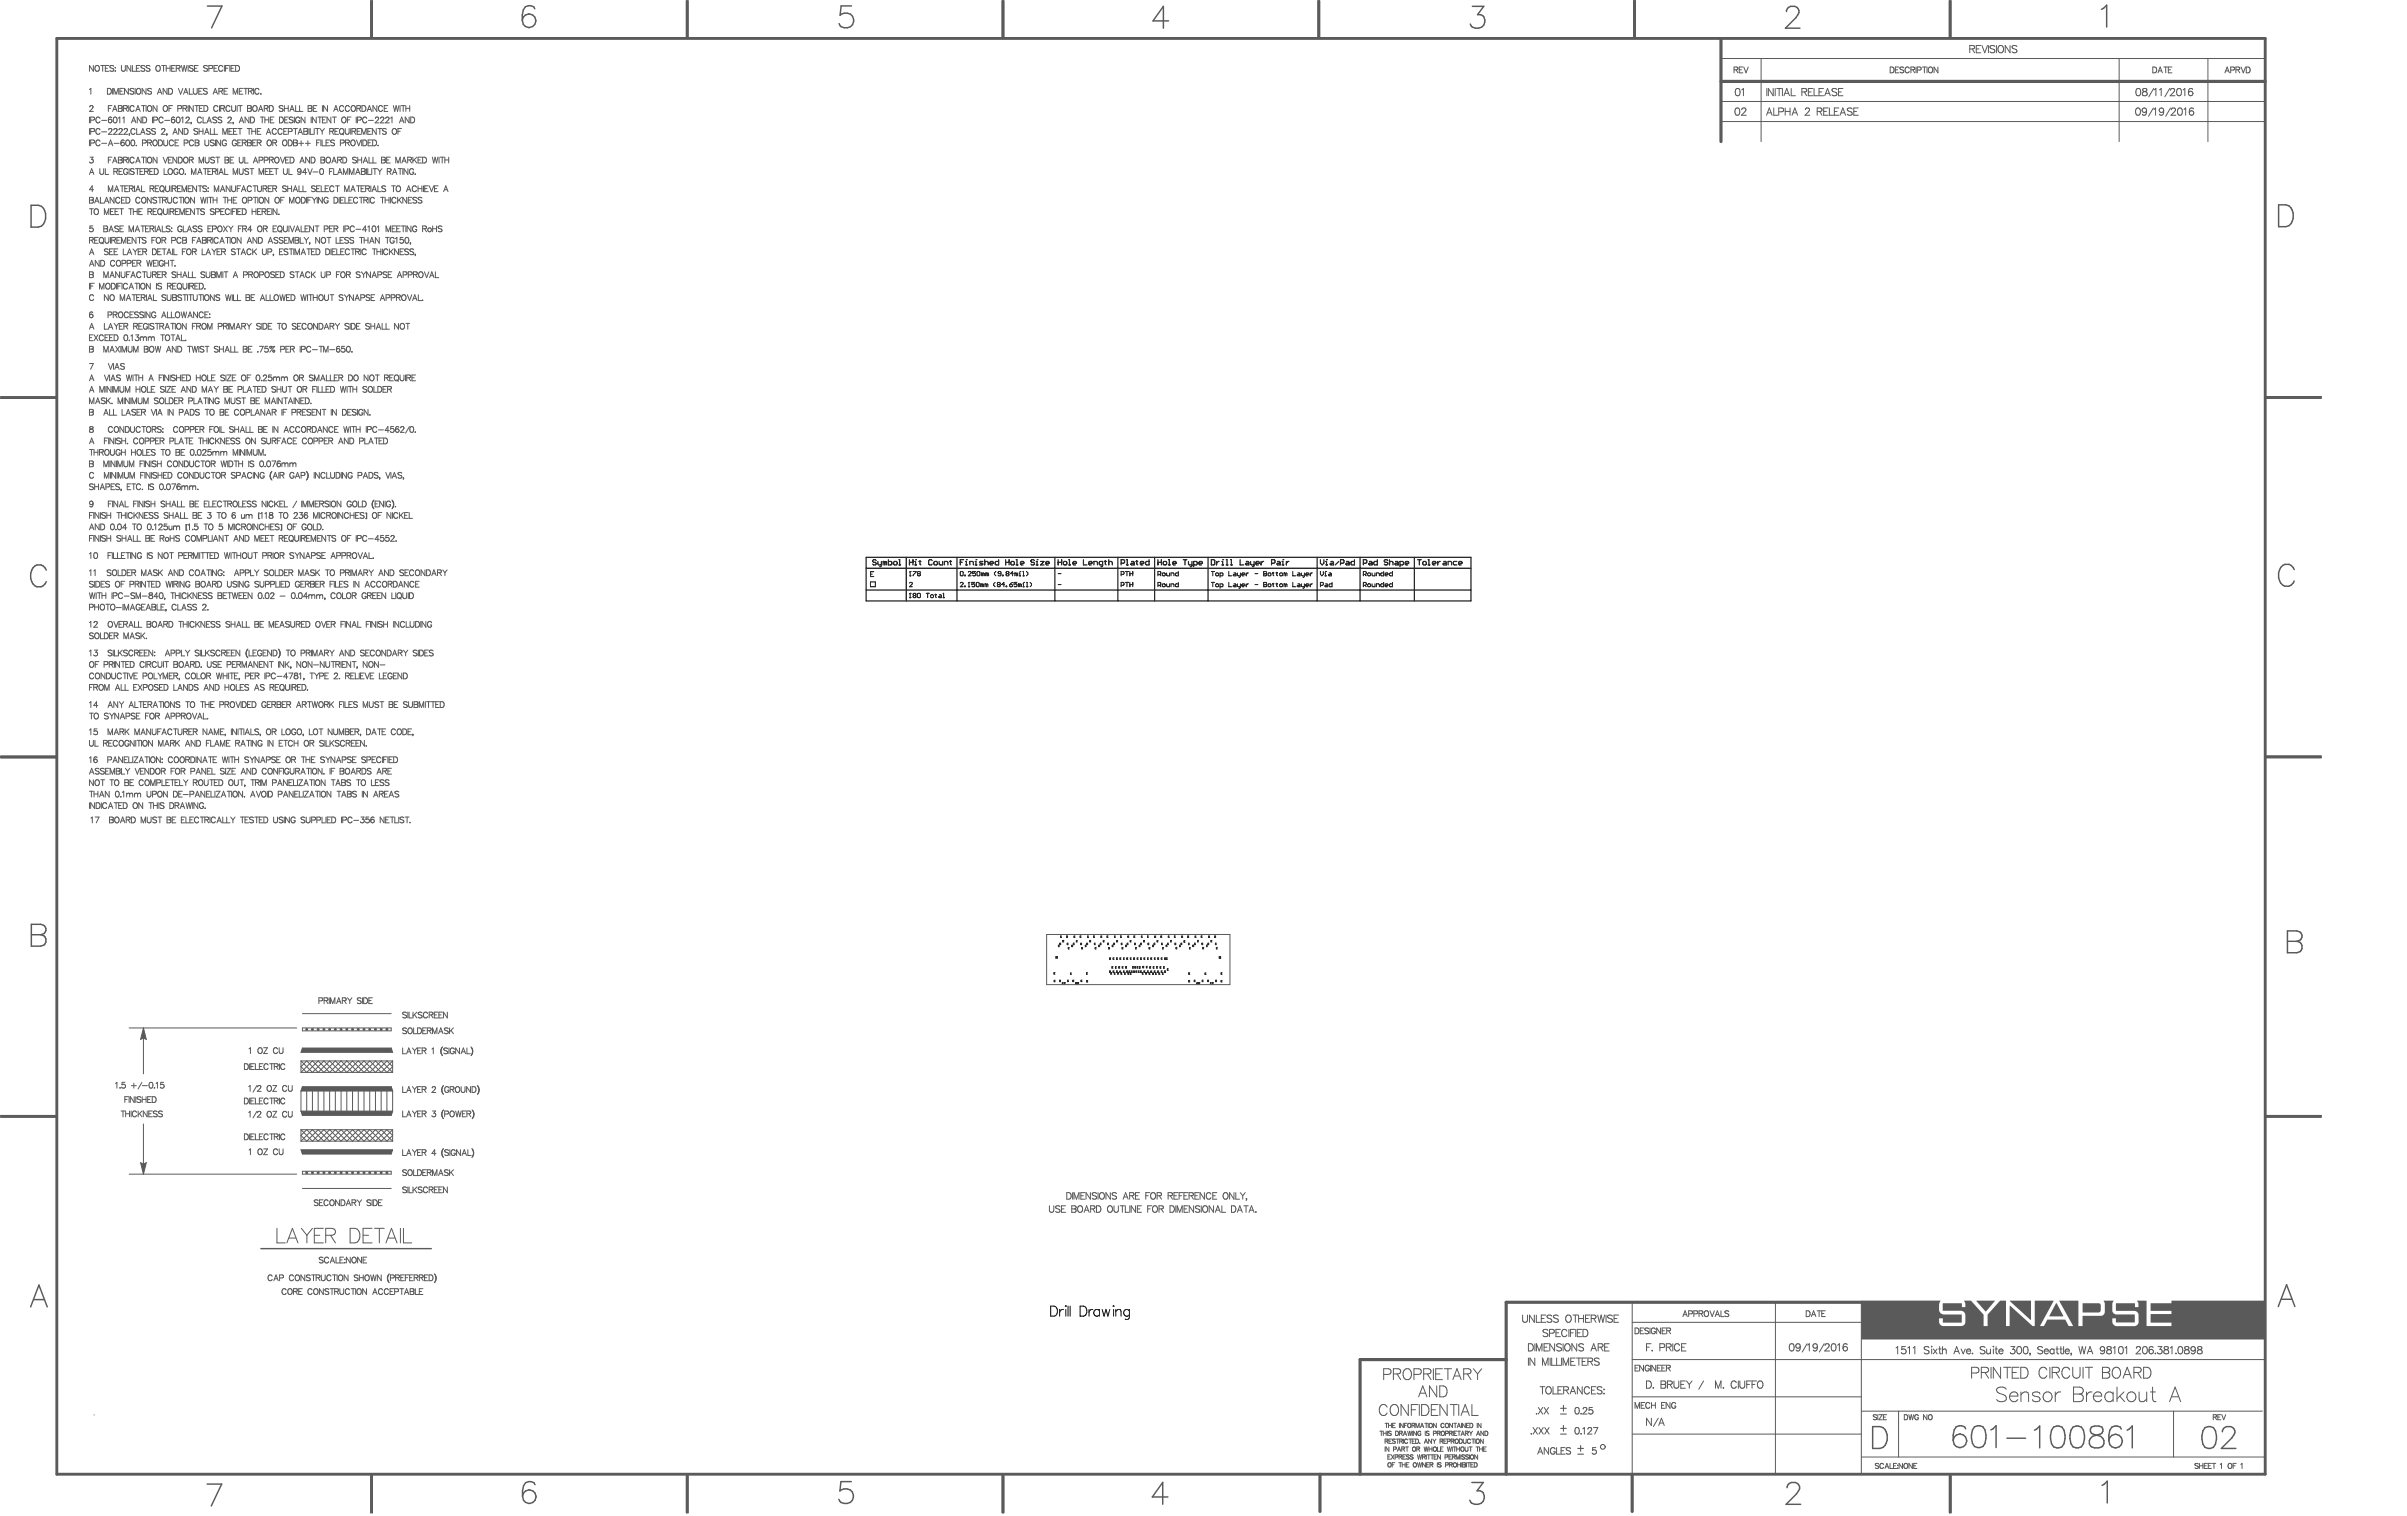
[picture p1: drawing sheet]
<svg xmlns="http://www.w3.org/2000/svg" width="2797mm" height="1761mm" viewBox="0 0 2797 1761" stroke-linecap="round" stroke-linejoin="round" font-family="sans-serif">
<g fill="none" stroke="#000" stroke-width="1.16">
<path d="M1012 676h5v5h-5zM1012 667h2M1015 664h-3v6h3M1057 677l1-1 2 1-3 4h3M1057 669h2M1057 665l1-1v5M1061 664h4l-4 5M1067 666l-1 1 1 2 3-1-1-2M1067 666l-1-1 1-1 3 1-1 1M1067 666h2M1116 677l1-1 2 1-3 4h3M1117 664l2 1v3l-1 1-2-1v-3z"/>
<path d="M1121 668h1v1h-1zM1125 665l1-1 3 1-4 4h4M1125 677l1-1v5M1133 676h-4v3l2-1 2 1-1 2h-3M1134 664h-4v2l2-1 2 1-1 3-3-1M1134 677l1-1 3 1v4h-1h-3zM1136 664l3 1v3l-1 1-3-1v-3zM1141 679l-1-1v3M1141 679v2M1141 679l1-1 1 1v2M1142 666l-2-1v4M1142 666v3"/>
<path d="M1142 666l1-1 1 1v3M1146 679l-1-1v3M1146 679v2M1146 679l1-1 1 1v2M1147 666l-2-1v4M1147 666v3M1147 666l1-1 1 1v3M1156 676l-1 2v2l1 1M1157 664l-1 1v2l1 2M1160 679l-1 1 1 1h2v-2M1160 679h2M1160 679l-1-1 1-2 2 1v2"/>
<path d="M1163 666h-2l-1-1 1-1 2 1v3l-1 1-2-1M1165 668h1v1h-1zM1167 679h-3l3-3v5M1170 666l-1 1 1 2 3-1-1-2M1170 666l-1-1 1-1 3 1-1 1M1170 666h2M1173 679h3l1 2h-3zM1177 676l-4 3M1178 666h-4l3-2v5M1181 666l-2-1v4M1181 666v3M1181 666l1-1 1 1v3"/>
<path d="M1182 676h-4v3l2-1 2 1-1 2h-3M1184 669h2M1184 665h1v4M1185 679l-1-1v3M1185 679l1-1 1 1v2M1185 679v2M1189 669h1M1189 664v5M1189 678v3M1193 676h1v5M1193 664l2 1v2l-2 2M1197 676l2 2v2l-2 1"/>
<path d="M1230 679h3M1230 666h3M1303 667h2l1-1-1-2h-2v5M1303 680h2l1-1-1-3h-2v5M1308 664h3M1308 676h3M1310 664v5M1310 676v5M1313 679h3M1313 666h3M1313 664v5M1313 676v5"/>
<path d="M1316 664v5M1316 676v5M1346 667h2l1-1-1-2h-2v5M1346 680h2l1-3-1-1h-2v5M1347 667l2 2M1347 680l2 1M1351 679l2-1 1 3h-2zM1351 666l2-1 1 3-2 1zM1356 678v3h1h2v-3M1356 665v3l1 1h2v-4M1361 669v-4h2l1 1v3M1369 676v5h-2h-1l1-3h2"/>
<path d="M1369 664v5h-2l-1-1 1-3h2M1408 664h3M1408 676h3M1409 664v5M1409 676v5M1413 679l2-1 1 3h-2zM1413 666l2-1 1 3-2 1zM1418 669h2l1-3-1-1h-2v5M1428 676v5h3M1428 664v5h3M1434 678l2 1v2h-2h-1l1-1h2M1434 665l2 1v3h-2l-1-1 1-1h2"/>
<path d="M1438 678v3h1h2M1438 665v3l1 1h2M1441 665v5h-1M1441 678v4l-1 1M1443 680h4l-1-2-3 1v2h3M1443 667h4l-1-2-3 1v2l3 1M1448 665v4M1448 678v3M1451 665l-3 2M1451 678l-3 2M1458 679h4M1458 666h4"/>
<path d="M1469 676h2l1 1-1 2 1 2h-1h-2zM1469 679h2M1469 664h2l1 1-1 1 1 2-1 1h-2zM1469 666h2M1474 679l2-1 1 3h-3zM1474 666l2-1 1 3-3 1zM1479 665h1M1479 678h1M1480 665v3v1M1480 677v4M1483 665h2M1483 678h2"/>
<path d="M1484 665v3l1 1M1484 677v4h1M1487 679l3-1 1 3h-3zM1487 666l3-1 1 3-3 1zM1494 666l-2-1v4M1494 679l-2-1v3M1494 666v3M1494 679v2M1494 666l1-1 1 1v3M1494 679l1-1 1 1v2M1502 676v5h4M1502 664v5h4"/>
<path d="M1508 678l3 1v2h-3h-1l1-1h3M1508 665l3 1v3h-3l-1-1 1-1h3M1512 678v3h1h3M1512 665v3l1 1h3M1516 665v5h-2M1516 678v4l-2 1M1518 680h3l-1-2-2 1v2h2M1518 667h3l-1-2-2 1v2l2 1M1523 665v4M1523 678v3M1525 665l-2 2M1525 678l-2 2"/>
<path d="M1534 664v3l2 2 2-2v-3M1534 680h3l1-3-1-1h-3v5M1540 669h1M1540 665v4M1540 678l3 1v2h-3v-1h3M1545 665l2 1v3h-2l-1-1 1-1h2M1548 676v5h-3v-3h3M1584 667h3l1-1-1-2h-3v5M1584 680h3l1-3-1-1h-3v5M1586 667l2 2M1586 680l2 1M1589 679l3-1 1 3h-3z"/>
<path d="M1589 666l3-1 1 3-3 1zM1594 678v3h1h3v-3M1594 665v3l1 1h3v-4M1600 669v-4h2l1 1v3M1608 676v5h-3v-3h3M1608 664v5h-3v-3v-1h3M1610 680h3l-1-2-2 1v2h2M1610 667h3l-1-2-2 1v2l2 1M1618 676v5h-2l-1-2 1-1h2M1618 664v5h-2l-1-3 1-1h2M1057 690l1-1v5M1057 694h2"/>
<path d="M1062 692l-1-1 1-2 3 1-1 2M1062 692h-1l1 2 3-1-1-1M1062 692h2M1067 689l3 1v3l-1 1-3-1v-3zM1076 689h4M1078 689v5M1081 692l3-1 1 2-3 1zM1086 691h2M1087 690v3l1 1M1092 691l2 1v2h-2l-1-1 1-1h2M1096 694h1M1096 689h1v5"/>
<path d="M1121 681h1h-1zM1125 681h2M1169 681h1h-1zM1189 681h1M1193 681h2M1361 681v-3h2l1 1v2M1418 681h2l1-2-1-1h-2v5M1600 681v-3h2l1 1v2M1230 1099h1M1231 1098h-1v1h1M1232 1096h.1M1233 1088h.1"/>
<path d="M1233 1095h-1v2h1M1234 1087h-1v2h1M1235 1093h1M1236 1092h-1v2h1M1240 1088h.1M1240 1096h1M1241 1087h-1v2h1M1241 1095h-1v2h1M1246 1099h.1M1247 1098h-1v1h1M1247 1096h1M1248 1088h1"/>
<path d="M1248 1095h-1v2h1M1249 1087h-1v2h1M1251 1093h.1M1252 1092h-1v2h1M1255 1088h1M1256 1096h1M1256 1087h-1v2h1M1257 1095h-1v2h1M1261 1099h1M1262 1098h-1v1h1M1263 1096h1M1264 1088h.1"/>
<path d="M1264 1095h-1v2h1M1265 1087h-1v2h1M1266 1093h1M1268 1092h-2v2h2M1271 1088h.1M1272 1096h.1M1272 1087h-1v2h1M1273 1095h-1v2h1M1277 1099h.1M1278 1098h-1v1h1M1279 1096h.1M1279 1088h1"/>
<path d="M1280 1095h-1v2h1M1281 1087h-2v2h2M1282 1093h1M1283 1092h-1v2h1M1287 1088h.1M1287 1096h1M1288 1087h-1v2h1M1288 1095h-1v2h1M1293 1099h.1M1294 1098h-1v1h1M1294 1096h1M1295 1088h1"/>
<path d="M1295 1095h-1v2h1M1296 1087h-1v2h1M1298 1093h.1M1299 1092h-1v2h1M1302 1088h1M1303 1096h1M1303 1087h-1v2h1M1304 1095h-1v2h1M1308 1099h1M1309 1098h-1v1h1M1310 1096h.1M1311 1088h.1"/>
<path d="M1311 1095h-1v2h1M1312 1087h-1v2h1M1313 1093h1M1315 1092h-2v2h2M1318 1088h.1M1319 1096h.1M1319 1087h-1v2h1M1320 1095h-1v2h1M1324 1099h.1M1325 1098h-1v1h1M1326 1096h.1M1326 1088h1"/>
<path d="M1327 1095h-1v2h1M1328 1087h-2v2h2M1329 1093h1M1330 1092h-1v2h1M1333 1088h1M1334 1096h1M1335 1087h-2v2h2M1335 1095h-1v2h1M1340 1099h.1M1341 1098h-1v1h1M1341 1096h1M1342 1088h1"/>
<path d="M1342 1095h-1v2h1M1343 1087h-1v2h1M1345 1093h.1M1346 1092h-1v2h1M1349 1088h1M1350 1096h.1M1350 1087h-1v2h1M1351 1095h-1v2h1M1355 1099h1M1356 1098h-1v1h1M1357 1096h.1M1358 1088h.1"/>
<path d="M1358 1095h-1v2h1M1359 1087h-1v2h1M1360 1093h1M1361 1092h-1v2h1M1365 1088h.1M1365 1096h1M1366 1087h-1v2h1M1367 1095h-2v2h2M1371 1099h.1M1372 1098h-1v1h1M1373 1096h.1M1373 1088h1"/>
<path d="M1374 1095h-1v2h1M1374 1087h-1v2h1M1376 1093h1M1377 1093h-1v1h1M1380 1088h1M1381 1096h1M1382 1087h-2v2h2M1382 1095h-1v2h1M1386 1099h1M1387 1098h-1v1h1M1388 1096h1M1389 1088h.1"/>
<path d="M1389 1095h-1v2h1M1390 1087h-1v2h1M1392 1093h.1M1393 1092h-1v2h1M1396 1088h.1M1397 1096h.1M1397 1087h-1v2h1M1398 1095h-1v2h1M1402 1099h1M1403 1098h-1v1h1M1404 1096h.1M1405 1088h.1"/>
<path d="M1405 1095h-1v2h1M1406 1087h-1v2h1M1407 1093h1M1408 1092h-1v2h1M1412 1088h.1M1412 1096h1M1413 1087h-1v2h1M1414 1095h-2v2h2M1227 1111h2v2h-2zM1241 1101h1M1243 1100h-2v2h2M1257 1101h1"/>
<path d="M1258 1100h-1v2h1M1273 1101h.1M1274 1100h-1v2h1M1288 1101h1M1290 1100h-2v2h2M1290 1113h.1M1291 1113h-1v1h1M1294 1113h.1M1295 1113h-1v1h1M1298 1113h.1M1299 1113h-1v1h1M1302 1113h.1"/>
<path d="M1303 1113h-1v1h1M1304 1101h1M1305 1100h-1v2h1M1306 1113h.1M1307 1113h-1v1h1M1310 1113h.1M1311 1113h-1v1h1M1314 1113h.1M1315 1113h-1v1h1M1318 1113h.1M1319 1113h-1v1h1M1320 1101h.1"/>
<path d="M1321 1100h-1v2h1M1322 1113h.1M1323 1113h-1v1h1M1326 1113h.1M1327 1113h-1v1h1M1330 1113h.1M1331 1113h-1v1h1M1334 1113h.1M1335 1113h-1v1h1M1335 1101h1M1337 1100h-2v2h2M1338 1113h.1"/>
<path d="M1339 1113h-1v1h1M1342 1113h.1M1343 1113h-1v1h1M1346 1113h.1M1347 1113h-1v1h1M1349 1113h1M1351 1113h-2v1h2M1351 1101h1M1352 1100h-1v2h1M1353 1113h1M1355 1113h-2v1h2M1355 1113h1"/>
<path d="M1357 1113h-2v1h2M1367 1101h.1M1368 1100h-1v2h1M1382 1101h1M1383 1100h-1v2h1M1398 1101h.1M1399 1100h-1v2h1M1414 1101h.1M1415 1100h-1v2h1M1417 1111h2v2h-2zM1225 1131h.1M1225 1139h1"/>
<path d="M1226 1130h-1v1h1M1226 1139h-1v1h1M1231 1139h1M1233 1138h-2v2h2M1241 1139h.1M1242 1138h-1v2h1M1244 1131h1M1245 1130h-1v2h1M1247 1139h.1M1248 1138h-1v2h1M1256 1139h1M1257 1138h-1v2h1"/>
<path d="M1263 1131h.1M1263 1140h1M1264 1130h-1v1h1M1264 1139h-1v2h1M1290 1128h.1M1291 1128h-1v1h1M1291 1131h.1M1292 1130h-1v1h1M1292 1124h1M1293 1123h-1v1h1M1294 1128h.1M1295 1128h-1v1h1"/>
<path d="M1295 1131h.1M1296 1130h-1v1h1M1296 1124h1M1297 1123h-1v1h1M1298 1128h.1M1299 1128h-1v1h1M1299 1131h.1M1300 1130h-1v1h1M1300 1124h1M1301 1123h-1v1h1M1301 1129h1M1303 1128h-2v2h2"/>
<path d="M1303 1131h.1M1304 1130h-1v1h1M1304 1124h1M1305 1123h-1v1h1M1306 1129h.1M1307 1128h-1v1h1M1307 1131h.1M1308 1130h-1v1h1M1308 1124h1M1309 1123h-1v1h1M1310 1129h.1M1311 1128h-1v1h1"/>
<path d="M1311 1131h.1M1312 1130h-1v1h1M1312 1129h1M1313 1128h-1v1h1M1314 1131h.1M1315 1130h-1v1h1M1315 1129h.1M1316 1128h-1v1h1M1316 1124h1M1317 1123h-1v1h1M1318 1129h.1M1319 1128h-1v1h1"/>
<path d="M1319 1124h.1M1320 1123h-1v1h1M1320 1129h1M1321 1128h-1v1h1M1322 1124h.1M1323 1123h-1v1h1M1323 1129h.1M1324 1128h-1v1h1M1324 1124h1M1325 1123h-1v1h1M1326 1129h.1M1327 1128h-1v1h1"/>
<path d="M1328 1131h.1M1328 1123h1M1329 1130h-1v1h1M1329 1122h-1v2h1M1330 1128h.1M1331 1128h-1v1h1M1331 1131h1M1332 1123h1M1333 1130h-2v1h2M1333 1122h-1v2h1M1334 1129h.1M1335 1128h-1v1h1"/>
<path d="M1335 1131h1M1336 1124h1M1337 1130h-2v2h2M1337 1123h-1v1h1M1338 1129h.1M1339 1128h-1v1h1M1340 1131h.1M1340 1124h1M1341 1130h-1v2h1M1341 1123h-1v1h1M1341 1128h1M1343 1128h-2v1h2"/>
<path d="M1343 1131h.1M1344 1130h-1v2h1M1344 1124h1M1345 1123h-1v1h1M1345 1129h1M1347 1128h-2v1h2M1347 1131h.1M1348 1130h-1v2h1M1348 1124h1M1349 1123h-1v1h1M1349 1129h1M1351 1128h-2v1h2"/>
<path d="M1351 1131h.1M1352 1130h-1v2h1M1352 1124h1M1353 1123h-1v1h1M1353 1128h1M1355 1128h-2v1h2M1357 1126h.1M1358 1125h-1v2h1M1382 1131h.1M1382 1140h.1M1383 1130h-1v2h1M1383 1139h-1v1h1"/>
<path d="M1388 1139h.1M1389 1138h-1v2h1M1397 1139h1M1398 1138h-1v2h1M1400 1131h1M1402 1130h-2v2h2M1403 1139h1M1405 1138h-2v2h2M1413 1139h.1M1414 1138h-1v2h1M1419 1131h1M1419 1140h1"/>
<path d="M1420 1130h-1v2h1M1420 1139h-1v1h1M1235 1142h.1M1236 1141h-1v2h1M1237 1142h.1M1238 1141h-1v2h1M1250 1142h1M1251 1141h-1v2h1M1253 1142h.1M1254 1141h-1v2h1M1391 1142h1M1392 1141h-1v2h1"/>
<path d="M1393 1142h1M1394 1141h-1v2h1M1407 1142h.1M1408 1141h-1v2h1M1409 1142h1M1410 1141h-1v2h1M1221 1517h4a6 6 0 0 1 4 6 6 6 0 0 1-4 6h-4zM1239 1516v2zM1241 1517v12M1244 1517v12M1255 1517h4a6 6 0 0 1 4 6 6 6 0 0 1-4 6h-4zM1294 1517h1z"/>
<path d="M1231 1521v8M1236 1521a4 4 0 0 0-5 3M1239 1521v8M1266 1521v8M1270 1521a4 4 0 0 0-4 3M1278 1523a4 4 0 0 0-6-1 4 4 0 0 0 0 5 4 4 0 0 0 6 0M1278 1521v8M1281 1521l2 8 2-8 2 8 3-8M1294 1521v8M1297 1523l2-2h3l1 8M1297 1521v8M1312 1523a4 4 0 0 0-5-1 4 4 0 0 0 0 5 4 4 0 0 0 5 0"/>
<path d="M1312 1521v9a3 3 0 0 1-1 2 3 3 0 0 1-4 0"/>
</g>
<path d="M1007 647h702v51h-702zM1007 660h702M1053 647v51M1112 647v51M1226 647v51M1299 647v51M1342 647v51M1404 647v51M1531 647v51M1581 647v51M1644 647v51M1007 685h702" fill="none" stroke="#000" stroke-width="1.3"/>
<g fill="#000">
<circle cx="1064" cy="650" r=".7"/>
<circle cx="1123" cy="650" r=".7"/>
<circle cx="1134" cy="650" r=".7"/>
<circle cx="1205" cy="650" r=".7"/>
<circle cx="1421" cy="650" r=".7"/>
<circle cx="1491" cy="650" r=".7"/>
<circle cx="1542" cy="650" r=".7"/>
<circle cx="1058" cy="664" r=".4"/>
<circle cx="1126" cy="676" r=".4"/>
<circle cx="1185" cy="664" r=".4"/>
<circle cx="1189" cy="676" r=".4"/>
<circle cx="1469" cy="679" r=".4"/>
<circle cx="1469" cy="666" r=".4"/>
<circle cx="1540" cy="664" r=".4"/>
<circle cx="1058" cy="689" r=".4"/>
</g>
<g fill="none" stroke="#000" stroke-width="1.4">
<path d="M1018 651l-1-1h-2l-1 1 1 2h2l1 1-1 2h-2l-1-1M1020 652v3l1 1h3M1024 652v5l-2 1M1028 653l-2-1v4M1028 653l1-1 1 1v3M1028 653v3M1032 650v6h3l1-1v-2l-1-1h-3M1039 652h3l1 1v2l-1 1h-3l-1-1v-2zM1045 656h2M1045 650h1v6M1057 650v6M1057 653h4"/>
<path d="M1061 650v6M1063 656h2M1063 652h1v4M1068 652h2M1069 651v4l1 1M1083 651l-1-1h-2l-1 1v4l1 1h2l1-1M1086 652h2l1 1v2l-1 1h-2l-1-1v-2zM1091 652v3l1 1h3v-4M1097 656v-4h4l1 1v3M1104 652h2M1105 651v4l1 1M1116 653h2"/>
<path d="M1120 650h-4v6M1122 656h2M1122 652h1v4M1127 656v-4h3l1 1v3M1133 656h2M1133 652h1v4M1142 652h-3l-1 1 4 2-1 1h-3M1144 653l1-1h2l1 1v3M1144 650v6M1150 654h4l-1-2h-2l-1 1v2l1 1h2M1161 650v6h-4l-1-1v-2l1-1h4M1169 653h4"/>
<path d="M1169 650v6M1173 650v6M1176 652h2l1 1v2l-1 1h-2l-1-1v-2zM1181 656h2M1181 650h1v6M1186 654h4l-1-2h-2l-1 1v2l1 1h2M1202 651l-1-1h-2l-1 1 1 2h2l1 1-1 2h-2l-1-1M1204 656h2M1204 652h1v4M1209 652h4l-4 4h4M1215 654h4l-1-2h-2l-1 1v2l1 1h2M1230 653h4"/>
<path d="M1230 650v6M1234 650v6M1237 652h2l1 1v2l-1 1h-2l-1-1v-2zM1242 656h2M1242 650h1v6M1247 654h4l-1-2h-2l-1 1v2l1 1h2M1259 650v6h4M1265 654h4l-1-2h-2l-1 1v2l1 1h2M1271 656v-4h3l1 1v3M1281 656h-3l-1-1v-2l1-1h3v5l-2 1M1283 652h2M1284 651v4l1 1"/>
<path d="M1288 653l2-1h2l1 1v3M1288 650v6M1303 654h3l1-1v-2l-1-1h-3v6M1309 656h2M1309 650h1v6M1315 652h2l1 1v3h-3l-1-1 1-1h3M1320 652h2M1321 651v4l1 1M1325 654h4l-1-2h-2l-1 1v2l1 1h2M1335 650v6h-3l-1-1v-2l1-1h3M1346 653h4M1346 650v6"/>
<path d="M1350 650v6M1353 652h2l1 1v2l-1 1h-2l-1-1v-2zM1358 656h2M1358 650h1v6M1363 654h4l-1-2h-2l-1 1v2l1 1h2M1375 650h4M1377 650v6M1381 652v3l1 1h3M1385 652v5l-2 1M1387 656h3l1-1v-2l-1-1h-3v6M1393 654h4l-1-2h-2l-1 1v2l1 1h2M1408 650h3l1 1v4l-1 1h-3z"/>
<path d="M1414 652v4M1417 652l-3 2M1420 656h2M1420 652h1v4M1425 656h2M1425 650h1v6M1430 656h2M1430 650h1v6M1441 650v6h4M1448 652h2l1 1v3h-3l-1-1 1-1h3M1453 652v3l1 1h3M1457 652v5l-2 1"/>
<path d="M1459 654h4l-1-2h-2l-1 1v2l1 1h2M1465 652v4M1469 652l-4 2M1478 654h3l1-1v-2l-1-1h-3v6M1485 652h2l1 1v3h-3l-1-1 1-1h3M1490 656h2M1490 652h1v4M1495 652v4M1498 652l-3 2M1534 650v4l2 2 3-2v-4M1541 656h2M1541 652h1v4"/>
<path d="M1547 652h2l1 1v3h-3l-1-1 1-1h3M1556 652l-4 4M1558 654h3l1-1v-2l-1-1h-3v6M1565 652h2l1 1v3h-3l-1-1 1-1h3M1574 650v6h-3l-1-1v-2l1-1h3M1584 654h3l1-1v-2l-1-1h-3v6M1591 652h2l1 1v3h-3l-1-1 1-1h3M1601 650v6h-3l-2-1v-2l2-1h3M1613 651l-1-1h-2l-1 1 1 2h2l1 1-1 2h-2l-1-1M1615 653l1-1h2l1 1v3M1615 650v6M1622 652h2l1 1v3h-3l-1-1 1-1h3"/>
<path d="M1627 656h3l1-1v-2l-1-1h-3v6M1633 654h4l-1-2h-2l-1 1v2l1 1h2M1647 650h4M1649 650v6M1654 652h3l1 1v2l-1 1h-3l-1-1v-2zM1660 656h2M1660 650h1v6M1665 654h4l-1-2h-2l-1 1v2l1 1h2M1671 652v4M1674 652l-3 2M1678 652h2l1 1v3h-3l-1-1 1-1h3M1683 656v-4h3l1 1v3"/>
<path d="M1693 652h-3l-1 1v2l1 1h3M1695 654h4l-1-2h-2l-1 1v2l1 1h2"/>
</g>
<g fill="#5a5a5a">
<path d="M167 1194l3 13-3-1-4 1z"/>
<path d="M163 1350l4 2 3-2-3 14z"/>
<path d="M2389 1514h1l8 15h-16z"/>
<path d="M2297 1511h21l-11 12z"/>
<path d="M2336 1511h24v22z"/>
<path d="M2420 1514h20l1 2v7l-2 1h-19z"/>
<path d="M349 1290h108l-2 5h-104z"/>
<path d="M351 1262h104l2 5h-108z"/>
<path d="M350 1335h106l-1 5h-104z"/>
<path d="M351 1217h104l1 5h-106z"/>
<path d="M2163 1511h92l-2 4v6a6 6 0 0 0 6 6h21v9h-22v-5h-5v4a5 5 0 0 0 6 5h21a5 5 0 0 0 4-5v-8a5 5 0 0 0-5-5h-21v-8h22v4h4v-4l-1-3h7l15 16v13h5v-13l15-16h6v29h5v-23l26 23h3v-29h21l-15 29h4l4-7h21l4 7h5l-16-29h1h21v29h5v-12h21a5 5 0 0 0 5-4v-10l-1-3h11l-1 3v8a5 5 0 0 0 5 5h21v9h-22v-5h-4v4a5 5 0 0 0 6 5h19a5 5 0 0 0 5-6v-7a5 5 0 0 0-5-5h-21v-8h22v4h4v-4l-1-3h10l1 29h28v-4h-24v-10h24v-4h-24v-8h24l1-3h107l1 45h-469z"/>
<circle cx="356" cy="1362" r="1.7"/>
<circle cx="356" cy="1196" r="1.7"/>
<circle cx="363" cy="1362" r="1.7"/>
<circle cx="363" cy="1196" r="1.7"/>
<circle cx="370" cy="1362" r="1.7"/>
<circle cx="370" cy="1196" r="1.7"/>
<circle cx="376" cy="1362" r="1.7"/>
<circle cx="376" cy="1196" r="1.7"/>
<circle cx="383" cy="1362" r="1.7"/>
<circle cx="383" cy="1196" r="1.7"/>
<circle cx="390" cy="1362" r="1.7"/>
<circle cx="390" cy="1196" r="1.7"/>
<circle cx="396" cy="1362" r="1.7"/>
<circle cx="396" cy="1196" r="1.7"/>
<circle cx="403" cy="1362" r="1.7"/>
<circle cx="403" cy="1196" r="1.7"/>
<circle cx="410" cy="1362" r="1.7"/>
<circle cx="410" cy="1196" r="1.7"/>
<circle cx="416" cy="1362" r="1.7"/>
<circle cx="416" cy="1196" r="1.7"/>
<circle cx="423" cy="1362" r="1.7"/>
<circle cx="423" cy="1196" r="1.7"/>
<circle cx="430" cy="1362" r="1.7"/>
<circle cx="430" cy="1196" r="1.7"/>
<circle cx="436" cy="1362" r="1.7"/>
<circle cx="436" cy="1196" r="1.7"/>
<circle cx="443" cy="1362" r="1.7"/>
<circle cx="443" cy="1196" r="1.7"/>
<circle cx="450" cy="1362" r="1.7"/>
<circle cx="450" cy="1196" r="1.7"/>
</g>
<g fill="none" stroke="#5a5a5a" stroke-width="1.16">
<path d="M2289 57l5-1 1-1-1-1-5-1v8M2292 57l3 4M2297 57h3M2302 53h-5v8h5M2303 53l3 8 4-8M2311 53v8M2318 54l-2-1-3 1v2l5 2v2l-2 1-3-1M2320 53v8M2323 54a3 3 0 0 1 3-1 3 3 0 0 1 2 3v2a3 3 0 0 1-3 3 3 3 0 0 1-3-3zM2336 53v8l-6-8v8M2344 54l-2-1-4 1 1 2 4 2 1 1v1l-2 1-4-1M108 76v7l-4-7v7"/>
<path d="M112 76a3 3 0 0 1 4 3 3 3 0 0 1-4 3l-2-2zM117 76h5M119 76v7M122 79h3M127 76h-5v7h5M132 77l-1-1-3 1v2l4 2v1l-1 1-3-1M134 78h.1M141 76v5l2 2 2-1 1-6M152 76v7l-4-7v7M154 76v7h4M158 79h3M163 76h-5v7h5"/>
<path d="M168 77l-1-1-3 1v2l4 1v2l-1 1-3-1M174 77l-1-1-3 1v2l4 2v1l-1 1-3-1M182 76a3 3 0 0 1 4 3 3 3 0 0 1-4 3l-1-2zM188 76h4M190 76v7M193 76v7M193 79h5M198 76v7M200 79h2M204 76h-4v7h4M205 79h4v-2l-4-1v7M207 79l2 4"/>
<path d="M211 76l1 7 2-7 2 7 1-7M219 76v7M225 77l-2-1-3 1 1 2 4 2v1l-2 1-3-1M226 79h3M230 76h-4v7h4M241 77l-1-1-3 1v2l4 2v1l-1 1-3-1M243 80l4-1v-2l-4-1v7M249 79h2M253 76h-4v7h4M259 78a2.5 2.5 0 0 0-3-2 2.5 2.5 0 0 0-2 3v1a2.5 2.5 0 0 0 2 3 2.5 2.5 0 0 0 3-2M261 76v7M262 79h3"/>
<path d="M266 76h-4v7M267 76v7M269 79h2M273 76h-4v7h4M274 76h2a4 4 0 0 1 2 3 4 4 0 0 1-2 4h-2zM2001 68h-1h632M2025 78h-4v7h4M2026 78l3 7 3-7M2047 68v96M2197 78h2a4 4 0 0 1 2 3 4 4 0 0 1-2 4h-2zM2207 78h-4v7h4M2212 79l-1-1-3 1 1 1 3 3v1l-1 1-3-1"/>
<path d="M2219 79a2.5 2.5 0 0 0-3-1 2.5 2.5 0 0 0-2 2v2a2.5 2.5 0 0 0 2 3 2.5 2.5 0 0 0 3-2M2227 78v7M2234 78h5M2236 78v7M2239 78v7M2241 79l1-1a3 3 0 0 1 4 3 3 3 0 0 1-4 3l-1-2zM2252 78v7l-4-7v7M2463 68v96M2502 78h2a4 4 0 0 1 2 3 4 4 0 0 1-2 4h-2zM2514 78h5M2517 78v7M2524 78h-4v7h4"/>
<path d="M2566 68v96M2604 78l3 7 3-7M2610 78h3a4 4 0 0 1 2 3 4 4 0 0 1-2 4h-3zM134 82v1zM2015 81h4v-3h-4v7M2017 81l3 4M2021 81h3M2203 81h2M2221 81h4v-3h-4v7M2223 81l2 4M2228 81h4v-3h-4v7M2508 85l2-7 3 7"/>
<path d="M2509 82h3M2520 81h2M2586 85l2-7 3 7M2587 82h3M2592 81h4l1-3h-5v7M2598 81h4l1-3h-5v7M2601 81l2 4M104 104l2-1v6M125 103h2a4 4 0 0 1 2 3 4 4 0 0 1-2 3h-2zM131 103v6M132 109v-6l3 6 2-6v6M139 106h3"/>
<path d="M144 103h-5v6h5M149 103v6l-4-6v6M156 104l-2-1-3 1 1 1 4 2v1l-2 1-3-1M157 103v6M159 104l1-1a3 3 0 0 1 4 3 3 3 0 0 1-4 3l-2-2zM170 103v6l-5-6v6M176 104l-2-1-2 1v1l4 2v1l-2 1-2-1M183 109l2-6 3 6M184 107h3M194 103v6l-4-6v6M196 103h2a4 4 0 0 1 3 3 4 4 0 0 1-3 3h-2zM207 103l3 6 2-6"/>
<path d="M213 109l3-6 2 6M214 107h4M220 103v6h4M225 103v4l2 2 2-1v-5M231 106h3M235 103h-4v6h4M241 104l-2-1-3 1 1 1 4 2v1l-2 1-3-1M248 109l2-6 3 6M249 107h3M254 106h4l1-3h-5v6M257 106l2 3M260 106h3"/>
<path d="M265 103h-5v6h5M271 109v-6l3 6 2-6v6M278 106h3M282 103h-4v6h4M283 103h5M286 103v6M289 106h4v-3h-4v6M291 106l2 3M295 103v6M301 104a2.5 2.5 0 0 0-3-1 2.5 2.5 0 0 0-2 2v2a2.5 2.5 0 0 0 2 2 2.5 2.5 0 0 0 3-1M303 109h.1M2001 118h-1h632"/>
<path d="M2018 103a2.7 2.7 0 0 1 4 1v2a4 4 0 0 1-3 5 5 5 0 0 1-1-8zM2024 104l2-1v8M2053 103v8M2061 103v8l-6-8v8M2063 103v8M2065 103h5M2068 103v8M2071 103v8M2073 111l3-8 4 8M2074 108h4M2082 103v8h4M2094 107l5-1 1-1-1-1-5-1v8"/>
<path d="M2097 107l3 4M2101 107h4M2107 103h-6v8h6M2108 103v8h5M2114 107h3M2119 103h-5v8h5M2121 111l3-8 3 8M2122 108h4M2135 104l-2-1-4 1 1 2 4 2 1 1v1l-2 1-4-1M2136 107h4M2142 103h-6v8h6M2483 103a2.7 2.7 0 0 1 4 1l1 2a4 4 0 0 1-4 5 5 5 0 0 1-1-8z"/>
<path d="M2490 103v3h3a2.4 2.4 0 0 1 2 3 2.4 2.4 0 0 1-2 2h-3v-1a4 4 0 0 1 4-4l1-2a3 3 0 0 0-5-1zM2503 103l-6 9M2503 104l2-1v8M2510 104l2-1v8M2521 103l-5 9M2522 105l2-2h2l1 1-1 3-4 4h6M2531 103a2.7 2.7 0 0 1 4 1v2a4 4 0 0 1-3 5 5 5 0 0 1-1-8zM2537 104l2-1v8M2548 104v-1a2.7 2.7 0 0 0-4 1l-1 4M104 136v7M104 124l2-1 2 1-1 2-3 3h4M105 139h4l1-2-5-1v7"/>
<path d="M116 138a2.5 2.5 0 0 0-3-2 2.5 2.5 0 0 0-2 3v1a2.5 2.5 0 0 0 2 3 2.5 2.5 0 0 0 3-2M118 140h6M126 126h2M130 137l-2-1a3 3 0 0 0-2 4M130 123h-4v6M131 129l2-6 3 6M132 127h3M133 136h1a3 3 0 0 1 2 3 3 3 0 0 1-2 4 4 4 0 0 1-1-7zM138 123h4v2l-2 1 2 1-1 2h-3zM138 137l1-1v7M138 126h2M143 137l1-1v7"/>
<path d="M144 126h3l1-3h-4v6M146 126l2 3M150 123v6M156 124a2.5 2.5 0 0 0-3-1 2.5 2.5 0 0 0-2 2v2a2.5 2.5 0 0 0 2 2 2.5 2.5 0 0 0 3-1M158 129l2-6 3 6M159 127h3M164 136v7l-4-7v7M164 123h5M166 136h2a4 4 0 0 1 2 3 4 4 0 0 1-2 4h-2zM167 123v6M170 123v6M172 124v-1a3 3 0 0 1 4 3 3 3 0 0 1-4 3l-1-2z"/>
<path d="M177 136v7M179 139h4v-2l-4-1v7M182 123v6l-4-6v6M189 138a2.5 2.5 0 0 0-2-2 2.5 2.5 0 0 0-2 3v1a2.5 2.5 0 0 0 2 3 2.5 2.5 0 0 0 2-2M190 124l1-1a3 3 0 0 1 4 3 3 3 0 0 1-4 3l-1-2zM191 140h6M196 126h3M201 123h-5v6M203 137l-2-1a3 3 0 0 0-2 4M206 136h1a3 3 0 0 1 2 3 3 3 0 0 1-2 4 4 4 0 0 1-1-7zM207 126h3l1-3h-4v6M211 137l1-1v7"/>
<path d="M213 126h3l1-3h-4v6M215 126l2 3M216 138l1-2 3 1-1 2-3 4h4M219 123v6M225 123v6l-5-6v6M226 123h5M229 123v6M232 126h2M234 138a2.5 2.5 0 0 0-3-2 2.5 2.5 0 0 0-2 3v1a2.5 2.5 0 0 0 2 3 2.5 2.5 0 0 0 3-2M236 123h-4v6h4M236 136v7h4M237 123h2a4 4 0 0 1 3 3 4 4 0 0 1-3 3h-2z"/>
<path d="M252 137l-2-1-3 1 1 2 4 2v1l-2 1-3-1M253 124a2.5 2.5 0 0 0-3-1 2.5 2.5 0 0 0-2 2v2a2.5 2.5 0 0 0 2 2 2.5 2.5 0 0 0 3-1M255 123v6M256 126h4l1-3h-5v6M258 137l-2-1-3 1 1 2 4 2v1l-2 1-3-1M259 126l2 3M265 138l1-2 3 1-1 2-3 4h4M267 124a2.5 2.5 0 0 0-2-1 2.5 2.5 0 0 0-2 2v2a2.5 2.5 0 0 0 1 2 2.5 2.5 0 0 0 3-1M269 123v4l2 2 2-1 1-5M276 123v6M277 123h5M279 123v6"/>
<path d="M288 123h4v2l-1 1 1 1-1 2h-3zM288 126h3M289 136v7l-4-7v7M291 136h2a4 4 0 0 1 3 3 4 4 0 0 1-3 4h-2zM294 124l1-1a3 3 0 0 1 4 3 3 3 0 0 1-4 3l-1-2zM300 129l3-6 3 6M301 127h4M302 136h5M305 136v7M307 126h4v-3h-4v6M308 136v7M308 139h4"/>
<path d="M309 126l3 3M312 136v7M313 123h2a4 4 0 0 1 3 3 4 4 0 0 1-3 3h-2zM314 139h3M318 136h-4v7h4M325 136h2a4 4 0 0 1 2 3 4 4 0 0 1-2 4h-2zM329 124l-2-1-3 1 1 1 4 2v1l-2 1-3-1M330 123v6M330 126h5M331 139h2M335 123v6M335 136h-4v7h4"/>
<path d="M337 129l2-6 3 6M338 127h3M341 137l-2-1-3 1 1 2 4 2v1l-2 1-3-1M342 136v7M344 123v6h3M348 123v6h4M348 138a2.5 2.5 0 0 0-2-2 2.5 2.5 0 0 0-2 3v1a2.4 2.4 0 0 0 2 3 2.4 2.4 0 0 0 2-3h-1M354 136v7l-4-7v7M358 123h4v2l-1 1 2 1-1 2h-4zM358 126h3M362 136v7M364 126h3"/>
<path d="M368 136v7l-5-7v7M368 123h-4v6h4M369 136h5M372 136v7M375 123v6M375 139h2M379 136h-4v7h4M381 123v6l-5-6v6M384 136v7l-4-7v7M386 136h5M388 129l2-6 3 6M389 136v7"/>
<path d="M389 127h3M398 137v-1a3 3 0 0 1 4 3 3 3 0 0 1-4 3l-1-2zM399 124a2.5 2.5 0 0 0-3-1 2.5 2.5 0 0 0-1 2v2a2.5 2.5 0 0 0 1 2 2.5 2.5 0 0 0 3-1M404 139h2M406 124a2.5 2.5 0 0 0-3-1 2.5 2.5 0 0 0-2 2v2a2.5 2.5 0 0 0 2 2 2.5 2.5 0 0 0 3-1M408 136h-4v7M409 124v-1a3 3 0 0 1 4 3 3 3 0 0 1-4 3l-1-2zM414 136v7M415 126h4v-3h-4v6M415 139h4l1-2-5-1v7M417 126l2 3M421 123h2a4 4 0 0 1 2 3 4 4 0 0 1-2 3h-2z"/>
<path d="M426 138a2.5 2.5 0 0 0-3-2 2.5 2.5 0 0 0-2 3v1a2.5 2.5 0 0 0 2 3 2.5 2.5 0 0 0 3-2M427 129l2-6 3 6M428 127h3M428 140h6M436 138l2-2 2 1-1 2-3 4h4M438 123v6l-5-6v6M442 138l2-2 2 1-1 2-3 4h4M445 124a2.5 2.5 0 0 0-3-1 2.5 2.5 0 0 0-2 2v2a2.5 2.5 0 0 0 2 2 2.5 2.5 0 0 0 3-1M447 126h2M448 138l2-2 2 1-1 2-3 4h4M451 123h-4v6h4M454 137l2-1v7"/>
<path d="M457 123l2 6 1-6 2 6 2-6M465 123v6M466 123h5M469 123v6M472 123v6M472 126h4M475 136v7l-4-7v7M476 123v6M477 136h3a4 4 0 0 1 2 3 4 4 0 0 1-2 4h-3zM2017 126a2.7 2.7 0 0 1 4 1l1 2a4 4 0 0 1-3 5 5 5 0 0 1-2-8zM2024 127l2-2 2 1 1 1-1 3-4 4h5M2053 134l3-9 3 9"/>
<path d="M2054 131h4M2061 125v9h5M2067 130l5-1 1-1-1-2-5-1v9M2075 125v9M2075 129h5M2080 125v9M2083 134l3-9 3 9M2084 131h4M2098 127l2-2h1l2 2-1 3-4 4h5M2112 129h5v-1v-2l-5-1v9M2115 129l2 5M2119 129h4"/>
<path d="M2125 125h-6v9h6M2126 125v9h5M2132 129h3M2137 125h-5v9h5M2138 134l4-9 3 9M2140 131h4M2152 127l-2-2-3 2 1 2 4 1v1v2l-2 1-3-1M2154 129h4M2160 125h-6v9h6M2483 126a2.7 2.7 0 0 1 4 1v2a4 4 0 0 1-3 5 5 5 0 0 1-1-8zM2495 128a4 4 0 0 1-4 6l-1-1M2502 125l-5 10"/>
<path d="M2503 127l2-2v9M2514 128a4 4 0 0 1-3 6l-1-1M2522 125l-5 10M2523 127l2-2h2l1 2-1 3-4 4h6M2532 126a2.7 2.7 0 0 1 4 1v2a4 4 0 0 1-3 5 5 5 0 0 1-1-8zM2538 127l2-2v9M2549 127v-1a2.7 2.7 0 0 0-4 1l-1 4M104 149v7M105 153l4-1 1-2-5-1v7M116 151a2.5 2.5 0 0 0-3-2 2.5 2.5 0 0 0-2 3v1a2.5 2.5 0 0 0 2 3 2.5 2.5 0 0 0 3-2M118 153h6M126 151l2-2 2 2-1 2-3 3h4"/>
<path d="M132 151l2-2 2 2-1 2-3 3h4M138 151l2-2 2 2-1 2-3 3h4M144 151l2-2 2 2-1 2-3 3h4M150 156h1zM151 156l-1 1M153 143l2-7 3 7M154 140h3M157 151a2.5 2.5 0 0 0-3-2 2.5 2.5 0 0 0-2 3v1a2.5 2.5 0 0 0 2 3 2.5 2.5 0 0 0 3-2M159 149v7h4M163 156l3-7 3 7M164 154h4M175 150l-2-1-3 1 1 2 4 2v1l-2 1-3-1"/>
<path d="M181 150l-2-1-3 1 1 2 4 2v1l-2 1-3-1M188 151l1-2 3 2-1 2-4 3h5M194 155v1zM194 156v1M201 156l3-7 2 7M202 154h3M212 149v7l-4-7v7M214 149h2a4 4 0 0 1 3 4 4 4 0 0 1-3 3h-2zM222 142h.1M222 142v2M230 150l-2-1-3 1 1 2 4 2v1l-2 1-3-1M231 149v7"/>
<path d="M231 152h5M236 149v7M238 156l2-7 3 7M239 154h3M241 143l2-7 3 7M242 140h3M244 149v7h4M249 149v7h4M259 156v-7l3 7 2-7v7M266 152h3M270 149h-4v7h4M271 142v1z"/>
<path d="M271 142v2M271 152h3M276 149h-5v7h5M277 149h4M278 143l3-7 2 7M279 149v7M279 140h3M287 149h5M290 149v7M293 149v7M293 152h4M297 149v7"/>
<path d="M299 152h3M303 149h-4v7h4M310 156l2-7 3 7M311 154h3M321 151a2.5 2.5 0 0 0-3-2 2.5 2.5 0 0 0-2 3v1a2.5 2.5 0 0 0 2 3 2.5 2.5 0 0 0 3-2M328 151a2.5 2.5 0 0 0-3-2 2.5 2.5 0 0 0-2 3v1a2.5 2.5 0 0 0 2 3 2.5 2.5 0 0 0 3-2M330 152h2M334 149h-4v7h4M335 153l4-1v-2l-4-1v7M341 149h5M343 149v7M346 156l3-7 3 7"/>
<path d="M347 154h4M353 149l4 1 1 1-2 1 2 2-1 2h-4zM353 152h3M359 149v7M361 149v7h3M365 149v7M367 149h4M369 149v7M372 149l2 3M374 152v4M377 149l-3 3M383 152h4v-2l-4-1v7"/>
<path d="M385 152l3 4M389 152h3M393 149h-4v7h4M395 150h1a3 3 0 0 1 4 3 3 3 0 0 1-4 3l-1-3zM397 155l2 2M401 149v5l2 2 2-1 1-6M408 149v7M409 152h4v-2l-4-1v7M411 152l3 4M415 152h3M419 149h-4v7h4M420 156v-7l3 7 2-7v7"/>
<path d="M427 152h3M432 149h-5v7h5M437 149v7l-4-7v7M439 149h5M441 149v7M449 150l-2-1-3 1 1 2 4 2v1l-2 1-3-1M456 150h1a3 3 0 0 1 4 3 3 3 0 0 1-4 3l-1-3zM462 152h3M464 143l3-7 2 7M465 140h3M467 149h-5v7M2000 141h632"/>
<path d="M104 163v6M105 166h4l1-3h-5v6M116 164a2.5 2.5 0 0 0-3-1 2.5 2.5 0 0 0-2 2v2a2.5 2.5 0 0 0 2 2 2.5 2.5 0 0 0 3-1M118 166h6M126 169l2-6 3 6M127 167h3M133 166h5M144 164l-2-1a3 3 0 0 0-2 4M147 163h1a3 3 0 0 1 3 3 3 3 0 0 1-3 3 4 4 0 0 1-1-6zM153 163h1a3 3 0 0 1 3 3 3 3 0 0 1-3 3 4 4 0 0 1-1-6zM158 169h.1M166 166h3l1-3h-4v6"/>
<path d="M172 166l3-1 1-2h-4v6M174 166l2 3M178 164l1-1a3 3 0 0 1 4 3 3 3 0 0 1-4 3l-1-2zM184 163h3a4 4 0 0 1 2 3 4 4 0 0 1-2 3h-3zM190 163v4l2 2 3-1v-5M202 164a2.5 2.5 0 0 0-3-1 2.5 2.5 0 0 0-2 2v2a2.5 2.5 0 0 0 2 2 2.5 2.5 0 0 0 3-1M203 166h3M208 163h-5v6h5M214 166h4v-3h-4v6M225 164a2.5 2.5 0 0 0-3-1 2.5 2.5 0 0 0-2 2v2a2.5 2.5 0 0 0 2 2 2.5 2.5 0 0 0 3-1M227 163h4v2l-1 1 1 1v2h-4zM227 166h3"/>
<path d="M238 163v4l2 2 2-1 1-5M249 164l-2-1-3 1 1 1 4 2v1l-2 1-3-1M250 163v6M256 163v6l-4-6v6M263 164a2.5 2.5 0 0 0-3-1 2.5 2.5 0 0 0-2 2v2a2.4 2.4 0 0 0 3 2 2.4 2.4 0 0 0 2-2h-2M275 164a2.5 2.5 0 0 0-3-1 2.5 2.5 0 0 0-2 2v2a2.4 2.4 0 0 0 2 2 2.4 2.4 0 0 0 3-2h-2M276 166h3M280 163h-4v6h4M282 166l3-1 1-2h-4v6M284 166l2 3M288 163h4v2l-1 1 1 1-1 2h-3zM288 166h3"/>
<path d="M294 166h2M298 163h-4v6h4M299 166l4-1v-2h-4v6M301 166l2 3M312 163a3 3 0 0 1 4 3 3 3 0 0 1-4 3l-2-2zM317 166l4-1v-2h-4v6M319 166l3 3M329 164l1-1a3 3 0 0 1 4 3 3 3 0 0 1-4 3l-2-2zM335 163h2a4 4 0 0 1 3 3 4 4 0 0 1-3 3h-2zM341 163h4v2l-1 1 2 1-1 2h-4zM341 166h3M347 166h6"/>
<path d="M350 164v5M355 166h6M358 164v5M368 166h3M372 163h-4v6M373 163v6M374 163v6h4M379 166h3M383 163h-4v6h4M389 164l-2-1-3 1 1 1 4 2v1l-2 1-3-1M396 166h3l1-3h-4v6M402 166l3-1 1-2h-4v6"/>
<path d="M404 166l2 3M408 164l1-1a3 3 0 0 1 4 3 3 3 0 0 1-4 3l-1-2zM414 163l3 6 2-6M420 163v6M422 163h2a4 4 0 0 1 2 3 4 4 0 0 1-2 3h-2zM428 166h2M432 163h-4v6h4M433 163h2a4 4 0 0 1 3 3 4 4 0 0 1-3 3h-2zM439 169h1zM105 183h3l-2 2a2.2 2.2 0 0 1 2 4 2.2 2.2 0 0 1-4-1M116 196v5l2 2 2-1 1-6M122 196v7h4"/>
<path d="M126 186h2M130 183h-4v6M131 189l2-6 3 6M132 187h3M132 199h4v-2l-4-1v7M135 199l2 4M138 183h4v2l-2 1 2 1-1 2h-3zM138 186h2M138 199h3M142 196h-4v7h4M144 186l3-1 1-2h-4v6M146 186l2 3"/>
<path d="M148 197a2.5 2.5 0 0 0-2-1 2.5 2.5 0 0 0-2 2v2a2.4 2.4 0 0 0 2 3 2.4 2.4 0 0 0 2-3h-1M150 183v6M150 196v7M156 184a2.5 2.5 0 0 0-3-1 2.5 2.5 0 0 0-2 2v2a2.5 2.5 0 0 0 2 2 2.5 2.5 0 0 0 3-1M156 197l-2-1-3 1 1 1 4 3v1l-2 1-3-1M157 196h5M158 189l2-6 3 6M159 187h3M160 196v7M163 199h2M164 183h5M167 183v6"/>
<path d="M167 196h-4v7h4M168 199h4v-2l-4-1v7M170 183v6M170 199l3 4M172 183a3 3 0 0 1 4 3 3 3 0 0 1-4 3l-1-2zM174 199h3M178 196h-4v7h4M179 196h3a4 4 0 0 1 2 3 4 4 0 0 1-2 4h-3zM182 183v6l-4-6v6M190 183l2 6 3-6M191 196v7h4M196 186h2"/>
<path d="M197 196a3 3 0 0 1 4 3 3 3 0 0 1-4 3l-2-2zM200 183h-4v6h4M205 183v6l-4-6v6M207 197a2.5 2.5 0 0 0-3-1 2.5 2.5 0 0 0-2 2v2a2.4 2.4 0 0 0 2 3 2.4 2.4 0 0 0 3-3h-2M207 183h3a4 4 0 0 1 2 3 4 4 0 0 1-2 3h-3zM209 197l1-1a3 3 0 0 1 4 3 3 3 0 0 1-4 3l-2-2zM215 183a3 3 0 0 1 4 3 3 3 0 0 1-4 3l-2-2zM220 186l4-1v-2h-4v6M222 186l3 3M231 189v-6l3 6 3-6v6M236 196h5M238 183v4l2 2 3-1v-5"/>
<path d="M239 196v7M242 199h2M246 196h-4v7h4M247 199h4v-2l-4-1v7M249 199l2 4M249 184l-1-1-3 1v1l4 2v1l-1 1-3-1M251 183h4M253 196v7M253 183v6M261 196v7h4M261 183h5v2l-2 1 2 1-1 2h-4zM261 186h3"/>
<path d="M267 186h3M272 183h-5v6h5M278 183v4l2 2 2-1 1-5M278 196v5l2 2 2-1 1-6M284 183v6h4M289 197l-2-1-3 1 1 1 4 3v1l-2 1-3-1M290 196h5M293 196v7M294 189l3-6 3 6M295 187h4M301 186h4v-3h-4v6M307 186h4v-3h-4v6"/>
<path d="M308 199h3M312 196h-4v7h4M313 186l4-1v-2h-4v6M313 199h3M315 186l3 3M318 196h-5v7h5M319 196h4M320 183a3 3 0 0 1 4 3 3 3 0 0 1-4 3l-1-2zM321 196v7M326 183l2 6 3-6M329 196v5l2 2 3-1v-6M332 186h2"/>
<path d="M336 196v7h4M336 183h-4v6h4M337 183h2a4 4 0 0 1 3 3 4 4 0 0 1-3 3h-2zM348 189l3-6 3 6M349 187h4M350 198a3 3 0 0 1-3 5l-1-1M358 196l2 7 3-7M360 183v6l-5-6v6M362 183h2a4 4 0 0 1 2 3 4 4 0 0 1-2 3h-2zM364 200h6M372 196h1a3 3 0 0 1 3 3 3 3 0 0 1-3 4 4 4 0 0 1-1-7zM373 183h4v2l-1 1 1 1v2h-4z"/>
<path d="M373 186h3M380 183a3 3 0 0 1 4 3 3 3 0 0 1-4 3l-1-2zM383 199h2M386 189l2-6 3 6M387 187h3M387 196h-4v7M388 196v7h4M392 186l4-1 1-2h-5v6M395 186l2 3M398 183h3a4 4 0 0 1 2 3 4 4 0 0 1-2 3h-3zM414 184l-1-1-3 1v1l4 2v1l-1 1-3-1M416 183v6"/>
<path d="M416 186h4M420 196l4 1v1l-1 1 1 1v2l-4 1zM420 199h3M420 183v6M422 189l3-6 2 6M423 187h3M426 196v7M427 196v7h4M429 183v6h4M432 196v7M433 183v6h4M433 196h5"/>
<path d="M436 196v7M439 196l2 3M441 199v4M443 183h5v1l-2 2 2 1-1 2h-4zM443 186h3M444 196l-3 3M449 186h3M450 199h4v-2l-4-1v7M452 199l3 4M454 183h-5v6h5M460 189v-6l3 6 2-6v6M463 196h4"/>
<path d="M465 196v7M467 189l3-6 2 6M468 187h3M468 196v7M474 186l4-1v-2h-4v6M474 196v7l-4-7v7M476 186l2 3M480 183v6M481 197a2.5 2.5 0 0 0-3-1 2.5 2.5 0 0 0-2 2v2a2.4 2.4 0 0 0 2 3 2.4 2.4 0 0 0 3-3h-2M481 185l3 4M484 183l-4 4M486 186h2"/>
<path d="M490 183h-4v6h4M491 183h2a4 4 0 0 1 3 3 4 4 0 0 1-3 3h-2zM502 183l2 6 2-6 1 6 2-6M510 183v6M512 183h4M514 183v6M517 183v6M517 186h4M521 183v6M104 203l3-7 2 7M105 200h3M140 216h4"/>
<path d="M142 216v7M145 219h3M149 216h-4v7h4M150 219h4l1-3h-5v7M153 219l2 4M156 216v7M164 216v7h4M174 219h4l1-3h-5v7M177 219l2 4M180 219h3M185 216h-5v7h5M187 216a3 3 0 0 1 4 3 3 3 0 0 1-4 3l-1-2z"/>
<path d="M192 216v5l2 2 3-1v-6M199 216v7M200 219h4v-3h-4v7M202 219l3 4M206 219h3M210 216h-4v7h4M215 202h1zM219 219h2M223 203v-7l2 7 3-7v7M223 216h-4v7h4M228 216v7l-4-7v7M230 203l2-7 3 7"/>
<path d="M230 216h5M231 200h3M233 216v7M240 217l-1-1-3 1v1l4 3v1l-1 1-3-1M242 218h.1M254 203l3-7 3 7M255 200h4M267 216v7l-4-7v7M269 216v5l2 2 2-1 1-6M271 203v-7l3 7 2-7v7M276 219h2M280 216h-4v7"/>
<path d="M292 217a2.5 2.5 0 0 0-3-1 2.5 2.5 0 0 0-2 2v2a2.5 2.5 0 0 0 2 3 2.5 2.5 0 0 0 3-2M294 216h5M296 216v7M299 216v5l2 2 2-1 1-6M301 203v-7l3 7 2-7v7M306 219h4v-3h-4v7M308 219l2 4M312 219h2M316 216h-4v7h4M317 219h4v-3h-4v7M319 219l3 4M333 217l-2-1-3 1 1 1 4 3v1l-2 1-3-1"/>
<path d="M334 216v7M334 219h5M339 216v7M347 216v7h4M352 216v7h4M357 200h-5l3-4v7M366 217l-1-1-3 1 1 1 3 3v1l-1 1-3-1M368 219h3M372 216h-4v7h4M373 216v7h4M378 219h2M382 216h-4v7h4"/>
<path d="M388 217a2.5 2.5 0 0 0-3-1 2.5 2.5 0 0 0-2 2v2a2.5 2.5 0 0 0 2 3 2.5 2.5 0 0 0 3-2M390 216h4M392 216v7M392 203l3-7 3 7M393 200h4M399 203v-7l3 7 2-7v7M406 203v-7l3 7 2-7v7M413 203l3-7 2 7M414 200h3M414 216h5M417 216v7M420 219h2"/>
<path d="M424 216h-4v7h4M425 219h4v-3h-4v7M427 219l2 4M431 216v7M439 216v7h4M448 217l-1-1-3 1v1l4 3v1l-1 1-3-1M455 216h5M456 203l3-7 2 7M457 200h3M457 216v7M461 217l1-1a3 3 0 0 1 4 3 3 3 0 0 1-4 3l-2-2zM483 202v1z"/>
<path d="M484 217a2.5 2.5 0 0 0-3-1 2.5 2.5 0 0 0-2 2v2a2.5 2.5 0 0 0 2 3 2.5 2.5 0 0 0 3-2M486 216v7M486 219h4M490 216v7M492 216v7M494 219h2M498 216h-4v7h4M499 216l2 7 3-7M505 219h2M509 216h-4v7h4M104 229l4 1v2h-1l1 2v2h-4zM104 232h3"/>
<path d="M109 220h-5l3-4v7M110 236l3-7 2 7M111 234h3M117 229v7h4M121 236l3-7 2 7M122 234h3M126 223v-7l2 7 3-7v7M133 229v7l-5-7v7M133 223l3-7 2 7M134 220h3M139 231a2.5 2.5 0 0 0-3-2 2.5 2.5 0 0 0-2 3v1a2.5 2.5 0 0 0 2 3 2.5 2.5 0 0 0 3-2M141 232h3"/>
<path d="M145 229h-4v7h4M146 229h3a4 4 0 0 1 2 4 4 4 0 0 1-2 3h-3zM158 223l2-7 3 7M159 220h3M163 231a2.5 2.5 0 0 0-3-2 2.5 2.5 0 0 0-2 3v1a2.5 2.5 0 0 0 2 3 2.5 2.5 0 0 0 3-2M166 229a3 3 0 0 1 4 4 3 3 0 0 1-4 3l-2-3zM176 229v7l-5-7v7M182 230l-2-1-2 1v2l4 2v1l-2 1-2-1M184 229h4M186 229v7M189 221l2 2M189 232h4v-2l-4-1v7"/>
<path d="M191 232l2 4M195 229v5l2 2 2-1v-6M206 231a2.5 2.5 0 0 0-3-2 2.5 2.5 0 0 0-2 3v1a2.5 2.5 0 0 0 2 3 2.5 2.5 0 0 0 3-2M208 229h5M210 229v7M212 223v-7l2 7 3-7v7M213 229v7M216 229a3 3 0 0 1 4 4 3 3 0 0 1-4 3l-1-3zM226 229v7l-5-7v7M233 229l2 7 1-7 2 7 2-7M241 229v7M242 222h.1"/>
<path d="M242 229h5M245 229v7M248 229v7M248 232h4M249 223v-7l3 7 2-7v7M252 229v7M256 223l3-7 2 7M257 220h3M259 229h5M262 229v7M265 229v7M265 232h4"/>
<path d="M269 229v7M271 232h3M275 229h-4v7h4M281 223l2-7 3 7M282 220h3M283 229a3 3 0 0 1 4 4 3 3 0 0 1-4 3l-1-3zM288 233l4-1 1-2-5-1v7M294 229h5M297 229v7M300 229v7M302 229a3 3 0 0 1 4 4 3 3 0 0 1-4 3l-1-3zM312 229v7l-4-7v7"/>
<path d="M321 229a3 3 0 0 1 4 4 3 3 0 0 1-4 3l-2-3zM326 232h3M330 229h-4v7M336 236v-7l3 7 3-7v7M341 223l2-7 3 7M342 220h3M345 229a3 3 0 0 1 4 4 3 3 0 0 1-4 3l-1-3zM350 229h3a4 4 0 0 1 2 4 4 4 0 0 1-2 3h-3zM356 229v7M358 232h2M362 229h-4v7M363 229l2 3"/>
<path d="M365 232v4M368 229l-3 3M369 229v7M375 229v7l-5-7v7M381 231a2.5 2.5 0 0 0-3-2 2.5 2.5 0 0 0-2 3v1a2.4 2.4 0 0 0 3 3 2.4 2.4 0 0 0 2-3h-1M388 229h2a4 4 0 0 1 3 4 4 4 0 0 1-3 3h-2zM394 229v7M396 232h2M400 229h-4v7h4M401 223v-7l2 7 3-7v7M401 229v7h4M405 232h3"/>
<path d="M408 223l2-7 3 7M409 220h3M410 229h-5v7h5M416 231a2.5 2.5 0 0 0-3-2 2.5 2.5 0 0 0-2 3v1a2.5 2.5 0 0 0 2 3 2.5 2.5 0 0 0 3-2M418 229h4M420 229v7M423 232h4v-2l-4-1v7M425 232l2 4M429 229v7M432 223l3-7 3 7M433 220h4M435 231a2.5 2.5 0 0 0-3-2 2.5 2.5 0 0 0-2 3v1a2.5 2.5 0 0 0 2 3 2.5 2.5 0 0 0 3-2"/>
<path d="M442 229h5M445 229v7M448 229v7M448 232h4M452 229v7M454 229v7M460 231a2.5 2.5 0 0 0-3-2 2.5 2.5 0 0 0-2 3v1a2.5 2.5 0 0 0 2 3 2.5 2.5 0 0 0 3-2M462 229v7M464 232l3 4M467 229l-5 5M472 223l3-7 2 7M473 229v7l-5-7v7"/>
<path d="M473 220h4M474 232h3M479 229h-5v7h5M484 230l-1-1-3 1v2l4 2v1l-1 1-3-1M490 230l-1-1-3 1v2l4 2v1l-1 1-3-1M516 223l2-7 3 7M516 220h4M104 242h4M106 242v7M110 243h1a3 3 0 0 1 4 3 3 3 0 0 1-4 3l-2-2zM121 249v-7l3 7 2-7v7M128 246h3"/>
<path d="M133 242h-5v7h5M134 246h2M138 242h-4v7h4M139 242h5M141 242v7M150 242h4M152 242v7M155 246h4M155 242v7M159 242v7M161 246h3M165 242h-4v7h4"/>
<path d="M172 246l4-1v-2l-4-1v7M174 246l2 3M178 246h3M182 242h-4v7h4M184 243h1a3 3 0 0 1 3 3 3 3 0 0 1-3 3l-2-2zM186 248l2 2M190 242v5l2 2 2-1v-6M196 242v7M198 246l4-1v-2l-4-1v7M200 246l2 3M204 246h2M208 242h-4v7h4"/>
<path d="M209 249v-7l3 7 2-7v7M216 246h3M220 242h-4v7h4M226 242v7l-5-7v7M228 242h4M230 242v7M238 243l-2-1-3 1 1 2 4 2v1l-2 1-3-1M249 243l-2-1-3 1 1 2 4 2v1l-2 1-3-1M250 246h4l1-3-5-1v7M256 246h3M261 242h-5v7h5M267 244a2.5 2.5 0 0 0-3-2 2.5 2.5 0 0 0-2 3v2a2.5 2.5 0 0 0 2 2 2.5 2.5 0 0 0 3-1"/>
<path d="M269 242v7M270 246h3M274 242h-4v7M275 242v7M276 246h3M280 242h-4v7h4M282 242h2a4 4 0 0 1 2 4 4 4 0 0 1-2 3h-2zM293 242v7M293 246h4M297 242v7M299 246h3M303 242h-4v7h4"/>
<path d="M305 246l3-1 1-2-4-1v7M307 246l2 3M311 246h2M315 242h-4v7h4M316 242v7M322 242v7l-5-7v7M324 249h.1M104 279h4v-3h-4v7M106 279l2 4M108 262h-3l-1 3a2.4 2.4 0 0 1 4 0 2.4 2.4 0 0 1-1 4 2.4 2.4 0 0 1-3-1M110 279h3M114 276h-4v7h4"/>
<path d="M117 276a3 3 0 0 1 4 3 3 3 0 0 1-4 3l-2-2zM121 262l4 1v2l-1 1 1 1-1 2h-3zM121 266h3M122 276v5l2 2 2-1 1-6M127 269l2-7 3 7M128 267h3M128 276v7M130 279h4v-3h-4v7M132 279l2 4M136 279h2M138 263l-2-1-3 1 1 2 4 2v1l-2 1-3-1M139 266h3"/>
<path d="M140 276h-4v7h4M144 262h-5v7h5M148 279h3M150 269v-7l3 7 2-7v7M152 276h-4v7h4M157 269l3-7 2 7M158 276v7l-4-7v7M158 267h3M160 276h4M162 276v7M164 262h4M166 262v7"/>
<path d="M169 266h3M170 277l-2-1-3 1 1 1 4 3v1l-2 1-3-1M173 262h-4v7h4M174 266l4-1 1-2-5-1v7M177 279h2M177 266l2 3M180 262v7M181 276h-4v7M182 269l2-7 3 7M183 276a3 3 0 0 1 4 3 3 3 0 0 1-4 3l-2-2zM183 267h3M188 279h4v-3h-4v7"/>
<path d="M189 262v7h3M190 279l3 4M198 263l-2-1-3 1 1 2 4 2v1l-2 1-3-1M199 269h1zM199 265h1zM200 279h3l1-3h-4v7M210 277a2.5 2.5 0 0 0-2-1 2.5 2.5 0 0 0-2 2v2a2.5 2.5 0 0 0 2 3 2.5 2.5 0 0 0 2-2M211 264a2.5 2.5 0 0 0-2-2 2.5 2.5 0 0 0-2 3v2a2.4 2.4 0 0 0 2 2 2.4 2.4 0 0 0 2-2h-1M212 276h4v2l-1 1 2 1-1 2-4 1zM212 279h3M213 262v7h4M218 269l2-7 3 7"/>
<path d="M219 267h3M224 279h2M228 276h-4v7M229 263l-2-1-3 1 1 2 4 2v1l-2 1-3-1M235 263l-2-1-3 1 1 2 4 2v1l-2 1-3-1M235 276h4l1 2-2 1 2 1-1 2-4 1zM235 279h3M241 279h4v-3h-4v7M242 266h2M244 279l2 4M246 262h-4v7h4M247 266h4v-3l-4-1v7"/>
<path d="M247 276v7M254 277a2.5 2.5 0 0 0-3-1 2.5 2.5 0 0 0-2 2v2a2.5 2.5 0 0 0 2 3 2.5 2.5 0 0 0 3-2M254 263a3 3 0 0 1 4 3 3 3 0 0 1-4 3l-1-2zM260 262l4 7M262 276h5M264 262l-4 7M264 276v7M266 262l2 4M267 276v7M268 266v3M270 276a3 3 0 0 1 4 3 3 3 0 0 1-4 3l-1-2zM271 262l-3 4"/>
<path d="M277 266h3M280 276v7l-4-7v7M281 262h-4v7M282 266l4-1v-2l-4-1v7M284 266l2 3M293 267h-5l3-5v7M299 276v7l-5-7v7M300 276h3a4 4 0 0 1 2 3 4 4 0 0 1-2 4h-3zM301 263a3 3 0 0 1 4 3 3 3 0 0 1-4 3l-2-2zM306 266l4-1v-2l-4-1v7M308 266l3 3M317 266h3"/>
<path d="M322 262h-5v7h5M323 277l-2-1-3 1 1 1 4 3v1l-2 1-3-1M324 263a3 3 0 0 1 4 3 3 3 0 0 1-4 3l-1-2zM326 268l1 2M329 277l-2-1-3 1 1 1 4 2v2l-2 1-3-1M329 262v5l2 2 3-1v-6M330 279h3M335 276h-5v7h5M336 262v7M337 262l3 7 2-7M343 276h4v2l-1 1 1 1v2l-4 1zM343 279h3"/>
<path d="M343 269l3-7 2 7M344 267h3M349 276v7h4M350 262v7h4M353 276l3 3M355 266h2M356 279v4M359 276l-3 3M359 262h-4v7h4M364 262v7l-4-7v7M366 262h5M368 262v7"/>
<path d="M371 276v7l-4-7v7M375 276a3 3 0 0 1 4 3 3 3 0 0 1-4 3l-2-2zM377 266h4v-3l-4-1v7M380 276h4M382 276v7M383 266h2M387 262h-4v7h4M388 266l4-1v-2l-4-1v7M390 266l3 3M391 276v7h3M395 279h3M399 276h-4v7h4"/>
<path d="M399 262v7M401 266h4v-3l-4-1v7M405 277l-2-1-2 1v1l4 3v1l-2 1-2-1M411 277l-2-1-2 1v1l4 3v1l-2 1-2-1M412 264a2.5 2.5 0 0 0-3-2 2.5 2.5 0 0 0-2 3v2a2.5 2.5 0 0 0 2 2 2.5 2.5 0 0 0 3-1M414 266h5M418 276h4M420 276v7M423 276v7M423 279h5M426 267h-5l4-5v7M427 264l2-2v7"/>
<path d="M428 276v7M433 263l1-1a3 3 0 0 1 3 4 3 3 0 0 1-3 3 4 4 0 0 1-1-6zM438 264l2-2v7M441 276v7l-5-7v7M448 276h4M449 269v-7l2 7 3-7v7M450 276v7M456 266h2M458 277a2.5 2.5 0 0 0-3-1 2.5 2.5 0 0 0-2 2v2a2.4 2.4 0 0 0 3 3 2.4 2.4 0 0 0 2-3h-2M460 277l1-1v7M460 262h-4v7h4M461 266h3"/>
<path d="M465 262h-4v7h4M466 262h5M468 276h-3v3a2.4 2.4 0 0 1 3 0 2.4 2.4 0 0 1 0 3 2.4 2.4 0 0 1-3-1M469 262v7M472 276h1a3 3 0 0 1 2 3 3 3 0 0 1-2 4 4 4 0 0 1-1-7zM472 262v7M478 262v7l-5-7v7M484 264a2.5 2.5 0 0 0-3-2 2.5 2.5 0 0 0-2 3v2a2.4 2.4 0 0 0 3 2 2.4 2.4 0 0 0 2-2h-1M491 266l4-1v-2l-4-1v7M493 266l3 3M503 266h4M503 262v7"/>
<path d="M507 262v7M514 263l-2-1-3 1 1 2 4 2v1l-2 1-3-1M104 296l3-7 2 7M105 294h3M118 281l2 2M126 290l-2-1-3 1 1 2 4 2v1l-2 1-3-1M127 292h3M132 289h-5v7h5M133 292h2M137 289h-4v7h4M141 283v-7l3 7 2-7v7M143 289v7h4"/>
<path d="M148 296l2-7 3 7M149 294h3M155 289l2 3M157 292v4M160 289l-3 3M161 292h2M165 289h-4v7h4M166 292h4v-2l-4-1v7M168 292l2 4M177 289h2a4 4 0 0 1 3 3 4 4 0 0 1-3 4h-2zM183 292h3M187 289h-4v7h4"/>
<path d="M189 289h4M191 289v7M194 296l2-7 3 7M195 294h3M201 289v7M202 289v7h4M212 292h2M216 289h-4v7M218 289a3 3 0 0 1 4 3 3 3 0 0 1-4 3l-1-2zM224 292h3l1-2-4-1v7M226 292l2 4M229 283l2-7 3 7"/>
<path d="M230 280h3M235 289v7h4M240 296l2-7 3 7M240 294h4M246 289l3 3M249 292v4M251 289l-2 3M252 292h3M255 283l3-7 3 7M256 280h4M256 289h-4v7h4M258 292h3l1-2-4-1v7"/>
<path d="M260 292l2 4M273 290l-1-1-3 1 1 2 3 2v1l-1 1-3-1M275 289h4M277 289v7M280 296l3-7 2 7M281 294h3M287 283l3-7 2 7M288 280h3M292 291a2.5 2.5 0 0 0-3-2 2.5 2.5 0 0 0-2 3v1a2.5 2.5 0 0 0 2 3 2.5 2.5 0 0 0 3-2M294 289v7M295 292l3 4M298 289l-4 5"/>
<path d="M305 289v5l2 2 2-1v-6M311 293l4-1 1-2-5-1v7M312 283l2-7 3 7M313 280h3M318 295v1zM318 295l-1 2M325 292h2M329 289h-4v7h4M335 290l-2-1-3 1 1 2 4 2v1l-2 1-3-1M336 283v-7l2 7 3-7v7M336 289h5M338 289v7"/>
<path d="M341 289v7M343 296v-7l2 7 3-7v7M350 296l2-7 3 7M351 294h3M357 289h4M359 289v7M360 282v1zM360 282l-1 2M362 292h3M366 289h-4v7h4M367 289h3a4 4 0 0 1 2 3 4 4 0 0 1-2 4h-3zM379 289h2a4 4 0 0 1 2 3 4 4 0 0 1-2 4h-2z"/>
<path d="M385 289v7M386 292h3M390 289h-4v7h4M391 289v7h4M396 292h2M400 289h-4v7h4M406 291a2.5 2.5 0 0 0-3-2 2.5 2.5 0 0 0-2 3v1a2.5 2.5 0 0 0 2 3 2.5 2.5 0 0 0 3-2M408 289h4M410 289v7M413 292h4v-2l-4-1v7M416 292l2 4M419 289v7"/>
<path d="M426 291a2.5 2.5 0 0 0-3-2 2.5 2.5 0 0 0-2 3v1a2.5 2.5 0 0 0 2 3 2.5 2.5 0 0 0 3-2M430 283l2-7 3 7M430 280h4M433 289h4M435 289v7M438 292h5M438 289v7M443 289v7M444 289v7M451 291a2.5 2.5 0 0 0-3-2 2.5 2.5 0 0 0-2 3v1a2.5 2.5 0 0 0 2 3 2.5 2.5 0 0 0 3-2M453 289v7M454 292l3 4"/>
<path d="M457 289l-4 5M463 289v7l-4-7v7M465 292h2M469 289h-4v7h4M475 290l-2-1-3 1 1 2 4 2v1l-2 1-3-1M477 282h.1M477 282v2M481 290l-2-1-3 1 1 2 4 2v1l-2 1-3-1M483 295v1zM483 295l-1 2M104 316h4v2l-1 1 1 1v2h-4zM104 309l3-7 2 7"/>
<path d="M104 319h3M105 307h3M115 302v7l-4-7v7M117 302h2a4 4 0 0 1 3 4 4 4 0 0 1-3 3h-2zM133 304a2.5 2.5 0 0 0-3-2 2.5 2.5 0 0 0-2 3v2a2.5 2.5 0 0 0 2 2 2.5 2.5 0 0 0 3-1M136 303a3 3 0 0 1 4 3 3 3 0 0 1-4 3l-1-2zM139 316v6l-5-6v6M141 316v5l2 1 2-1v-5M142 306h4v-3l-4-1v7M147 319h3M148 306h4v-3l-4-1v7M151 316h-4v6"/>
<path d="M154 306h2M158 302h-4v7h4M159 306l4-1v-2l-4-1v7M161 306l3 3M164 317a2.5 2.5 0 0 0-3-1 2.5 2.5 0 0 0-2 2v2a2.5 2.5 0 0 0 2 2 2.5 2.5 0 0 0 3-1M166 316h4M168 316v6M171 302l1 7 2-7 1 7 2-7M171 316v5l2 1 2-1v-5M177 319h4v-3h-4v6M178 306h3M179 319l3 3"/>
<path d="M182 302h-4v7h4M183 319h3M184 302v7M187 316h-4v6h4M189 319h3l1-3h-4v6M190 304a2.5 2.5 0 0 0-3-2 2.5 2.5 0 0 0-2 3v2a2.4 2.4 0 0 0 2 2 2.4 2.4 0 0 0 3-2h-2M191 319l2 3M191 306h5M191 302v7M196 302v7M198 302h4M200 302v7"/>
<path d="M203 309h1zM204 317l-1-1-3 1 1 1 3 3-1 1-3-1M206 316v6M206 319h4M210 316v6M219 316v6h4M224 316v6h3M238 317l-2-1-3 1 1 1 4 3-2 1-3-1M240 316v5l1 1 3-1v-5M246 316h4v2l-1 1 1 1v2h-4zM246 319h3M259 316v6"/>
<path d="M260 316h5M263 316v6M283 319h4v-3h-4v6M289 319h4v-3h-4v6M291 319l3 3M296 316a3 3 0 0 1 4 3 3 3 0 0 1-4 3l-1-2zM302 319h4v-3h-4v6M309 316a3 3 0 0 1 4 3 3 3 0 0 1-4 3l-1-2zM319 317l-2-1-2 1v1l4 3-2 1-2-1M321 319h2M325 316h-4v6h4M326 316h2a4 4 0 0 1 2 3 4 4 0 0 1-2 3h-2z"/>
<path d="M342 317l-2-1-3 1 1 1 4 3-2 1-3-1M343 316h5M345 316v6M360 317a2.5 2.5 0 0 0-3-1 2.5 2.5 0 0 0-2 2v2a2.5 2.5 0 0 0 2 2 2.5 2.5 0 0 0 3-1M362 316v6M364 319l2 3M366 316l-4 4M373 316v5l2 1 2-1 1-5M380 319h3l1-3h-4v6M391 319h3M395 316h-4v6M397 316a3 3 0 0 1 4 3 3 3 0 0 1-4 3l-1-2z"/>
<path d="M403 319h3l1-3h-4v6M405 319l2 3M418 317l-1-1-3 1 1 1 3 3-1 1-3-1M420 316l3 3M423 319v3M425 316l-2 3M430 316v6l-4-6v6M439 319h4v-3h-4v6M450 317l-2-1-3 1 1 1 4 3-2 1-3-1M451 319h3M455 316h-4v6h4M468 319h4l1-3h-5v6"/>
<path d="M474 319h4l1-3h-5v6M480 319h4l1-3h-5v6M483 319l2 3M488 316a3 3 0 0 1 4 3 3 3 0 0 1-4 3l-1-2zM493 316l3 6 2-6M506 316v6h4M104 329v7M105 332h3M110 329h-5v7M116 336v-7l2 7 3-7v7M121 322v-6l2 6 3-6v6M124 329a3 3 0 0 1 4 3 3 3 0 0 1-4 3l-1-2z"/>
<path d="M128 322l2-6 3 6M129 320h3M129 329h3a4 4 0 0 1 2 3 4 4 0 0 1-2 4h-3zM135 329v7M137 332h2M141 329h-4v7M142 329v7M148 331a2.5 2.5 0 0 0-3-2 2.5 2.5 0 0 0-2 3v1a2.5 2.5 0 0 0 2 3 2.5 2.5 0 0 0 3-2M150 336l3-7 2 7M151 334h3M152 322l3-6 2 6M153 320h3"/>
<path d="M157 329h4M159 329v7M162 329v7M165 329a3 3 0 0 1 4 3 3 3 0 0 1-4 3l-2-2zM175 329v7l-5-7v7M182 329v7M188 330l-2-1-3 1 1 2 3 1 1 2-2 1-3-1M195 332h3l1-2-4-1v7M197 332l2 4M201 332h2M205 329h-4v7h4M207 329a3 3 0 0 1 4 3 3 3 0 0 1-4 3l-1-2z"/>
<path d="M209 334l2 2M212 322l3-6 2 6M213 329v5l2 2 2-1v-6M213 320h3M219 329v7M220 332h4l1-2-5-1v7M223 332l2 4M226 332h3M231 329h-5v7h5M232 329h2a4 4 0 0 1 2 3 4 4 0 0 1-2 4h-2zM238 335v1zM252 322v-6l2 6 3-6v6"/>
<path d="M271 322l3-6 2 6M272 320h3M348 322l3-6 3 6M349 320h4M432 322l3-6 3 6M433 320h4M462 322l2-6 3 6M463 320h3M499 322l3-6 2 6M500 320h3M109 344a2.5 2.5 0 0 0-3-2 2.5 2.5 0 0 0-2 3v2a2.5 2.5 0 0 0 2 2 2.5 2.5 0 0 0 3-2M126 342v7l-5-7v7"/>
<path d="M129 343a3 3 0 0 1 4 3 3 3 0 0 1-4 3l-1-2zM140 349v-7l2 7 3-7v7M147 349l2-7 3 7M148 347h3M154 342h4M156 342v7M159 346h2M163 342h-4v7h4M164 346l4-1v-2l-4-1v7M166 346l3 3M170 342v7M172 349l2-7 3 7"/>
<path d="M173 347h3M178 342v7h4M193 343l-2-1-3 1 1 2 4 2v1l-2 1-3-1M194 342v5l2 2 2-1 1-6M201 342l4 1v2l-2 1 2 1-1 2h-3zM201 346h2M211 343l-2-1-2 1v2l4 2v1l-2 1-2-1M213 342h4M215 342v7M218 342v7M219 342h5M222 342v7"/>
<path d="M225 342v5l2 2 2-1v-6M231 342h5M233 342v7M236 342v7M239 343a3 3 0 0 1 4 3 3 3 0 0 1-4 3l-1-2zM249 342v7l-5-7v7M255 343l-1-1-3 1v2l4 2v1l-1 1-3-1M262 342l2 7 1-7 2 7 2-7M270 342v7M271 342v7h4M276 342v7h4M286 342l4 1v1l-1 2 1 1v2h-4z"/>
<path d="M286 346h3M292 346h2M296 342h-4v7h4M302 349l3-7 3 7M303 347h4M309 342v7h4M314 342v7h4M320 343a3 3 0 0 1 4 3 3 3 0 0 1-4 3l-2-2zM325 342l2 7 1-7 2 7 2-7M333 346h3M337 342h-4v7h4M338 342h2a4 4 0 0 1 3 4 4 4 0 0 1-3 3h-2z"/>
<path d="M350 342l1 7 2-7 1 7 2-7M357 342v7M359 342h4M361 342v7M364 342v7M364 346h5M369 342v7M371 343h1a3 3 0 0 1 4 3 3 3 0 0 1-4 3l-2-2zM377 342v5l2 2 2-1 1-6M384 342h4M386 342v7M399 343l-2-1-3 1 1 2 3 2 1 1-2 1-3-1"/>
<path d="M400 342l3 4M403 346v3M405 342l-2 4M411 342v7l-5-7v7M413 349l2-7 3 7M414 347h3M419 346h4v-3l-4-1v7M430 343l-2-1-3 1 1 2 4 2v1l-2 1-3-1M431 346h3M435 342h-4v7h4M442 349l2-7 3 7M443 347h3"/>
<path d="M449 346h4v-3l-4-1v7M455 346h4v-3l-4-1v7M461 346l4-1v-2l-4-1v7M463 346l2 3M468 343a3 3 0 0 1 4 3 3 3 0 0 1-4 3l-1-2zM473 342l3 7 3-7M479 349l3-7 3 7M480 347h4M486 342v7h4M491 349h.1M108 363l-2-1a3 3 0 0 0-2 5M121 376v6h4"/>
<path d="M126 366h3l1-3-4-1v7M132 366l3-1 1-2-4-1v7M133 376l2 3M134 366l2 3M135 379v3M138 376l-3 3M138 363h1a3 3 0 0 1 4 3 3 3 0 0 1-4 3l-1-3zM139 379h2M143 376h-4v6h4M144 379l4-1v-2h-4v6M146 379l2 3M149 364a2.5 2.5 0 0 0-3-2 2.5 2.5 0 0 0-2 3v1a2.5 2.5 0 0 0 2 3 2.5 2.5 0 0 0 3-2"/>
<path d="M151 366h3M155 362h-4v7h4M155 379l4-1v-2h-4v6M158 379l2 3M161 363l-2-1-3 1 1 2 4 1v2l-2 1-3-1M161 379h3M165 376h-4v6h4M167 363l-2-1-3 1 1 2 4 2v1l-2 1-3-1M168 362v7M171 377a2.5 2.5 0 0 0-2-1 2.5 2.5 0 0 0-2 2v2a2.4 2.4 0 0 0 2 2 2.4 2.4 0 0 0 2-2h-1M173 376v6M174 362v7l-4-7v7"/>
<path d="M179 377l-2-1-3 1 1 1 4 2v1l-2 1-3-1M180 376h5M181 364a2.5 2.5 0 0 0-3-2 2.5 2.5 0 0 0-2 3v1a2.4 2.4 0 0 0 3 3 2.4 2.4 0 0 0 2-3h-2M183 376v6M186 379l4-1v-2h-4v6M188 369l2-7 3 7M188 379l2 3M189 367h3M195 362v7h3M198 376h5M199 362v7h4M201 376v6"/>
<path d="M204 376v6M204 363h1a3 3 0 0 1 4 3 3 3 0 0 1-4 3l-1-3zM206 377v-1a3 3 0 0 1 4 3 3 3 0 0 1-4 3l-1-2zM210 362l2 7 2-7 1 7 2-7M216 376v6l-4-6v6M218 369l3-7 2 7M219 367h3M224 379h2M228 376h-4v6M229 379l3-1 1-2h-4v6M230 362v7l-5-7v7M231 379l2 3"/>
<path d="M235 377l1-1a3 3 0 0 1 4 3 3 3 0 0 1-4 3l-1-2zM236 364a2.5 2.5 0 0 0-3-2 2.5 2.5 0 0 0-2 3v1a2.5 2.5 0 0 0 2 3 2.5 2.5 0 0 0 3-2M238 366h3M242 362h-4v7h4M244 368v1zM244 365h.1M254 379h4v-3h-4v6M260 379l4-1v-2h-4v6M262 379l2 3M266 376v6M281 379l4-1v-2h-4v6M283 379l2 3"/>
<path d="M287 376l2 3M289 379v3M292 376l-3 3M303 377l-2-1-3 1 1 1 4 2v1l-2 1-3-1M304 376v6M306 376h2a4 4 0 0 1 2 3 4 4 0 0 1-2 3h-2zM312 379h2M316 376h-4v6h4M322 376h5M325 376v6M328 377l1-1a3 3 0 0 1 4 3 3 3 0 0 1-4 3l-1-2zM344 377l-1-1-3 1v1l4 2v1l-1 1-3-1"/>
<path d="M346 379h2M350 376h-4v6h4M356 377a2.5 2.5 0 0 0-3-1 2.5 2.5 0 0 0-2 2v2a2.5 2.5 0 0 0 2 2 2.5 2.5 0 0 0 3-1M358 377l1-1a3 3 0 0 1 4 3 3 3 0 0 1-4 3l-1-2zM369 376v6l-5-6v6M371 376h2a4 4 0 0 1 2 3 4 4 0 0 1-2 3h-2zM384 379l3-1 1-2h-4v6M386 379l2 3M390 376l2 3M392 379v3M395 376l-3 3M405 377l-1-1-3 1 1 1 3 2v1l-1 1-3-1"/>
<path d="M407 376v6M408 376h3a4 4 0 0 1 2 3 4 4 0 0 1-2 3h-3zM414 379h3M418 376h-4v6h4M429 377l-1-1-3 1 1 1 3 2v1l-1 1-3-1M431 376v6M431 379h4M435 376v6M444 376v6h4M449 376v6h4M463 376v6l-4-6v6M466 377v-1a3 3 0 0 1 4 3 3 3 0 0 1-4 3l-1-2z"/>
<path d="M472 376h4M474 376v6M104 392h3M104 382l3-6 2 6M105 380h3M108 389h-4v7h4M109 389l5 7M114 389l-5 7M120 391a2.5 2.5 0 0 0-3-2 2.5 2.5 0 0 0-2 2v2a2.5 2.5 0 0 0 2 3 2.5 2.5 0 0 0 3-2M122 392h3M126 382l2-6 3 6M126 389h-4v7h4"/>
<path d="M127 380h3M127 392h3M132 389h-5v7h5M133 389h2a4 4 0 0 1 2 3 4 4 0 0 1-2 4h-2zM145 389h1a3 3 0 0 1 2 3 3 3 0 0 1-2 4 4 4 0 0 1-1-7zM150 395h1zM152 390l2-1v7M158 389h3l-2 2a2.2 2.2 0 0 1 2 4 2.2 2.2 0 0 1-4-1M163 391v5M163 392l2-1h1l1 1M167 392v4M167 392l1-1h2v5"/>
<path d="M172 392l2-1h1l1 1M172 391v5M176 392l1-1h2v5M176 392v4M187 389h4M189 389v7M192 382l2-6 3 6M193 380h3M193 390v-1a3 3 0 0 1 4 3 3 3 0 0 1-4 3l-1-2zM199 389h4M201 389v7M204 396l3-7 2 7"/>
<path d="M205 393h3M211 389v7h4M215 395h1zM241 382v-6l3 6 2-6v6M267 382v-6l3 6 2-6v6M274 382l3-6 2 6M275 380h3M377 382l2-6 3 6M378 380h3M437 382l3-6 2 6M438 380h3M104 402l4 1v2h-1l1 2v2h-4z"/>
<path d="M104 405h3M121 409v-7l2 7 3-7v7M128 409l2-7 3 7M129 407h3M134 402l5 7M139 402l-5 7M140 402v7M142 409v-7l2 7 3-7v7M149 402v5l2 2 2-1v-6M155 409v-7l3 7 2-7v7M168 402l4 1v1l-1 1 1 2v2h-4zM168 405h3"/>
<path d="M174 403h1a3 3 0 0 1 4 3 3 3 0 0 1-4 3l-1-3zM180 402l2 7 2-7 1 7 2-7M194 409l2-7 3 7M194 407h4M205 402v7l-5-7v7M207 402h2a4 4 0 0 1 2 4 4 4 0 0 1-2 3h-2zM218 402h4M220 402v7M223 402l2 7 1-7 2 7 2-7M231 402v7M237 403l-2-1-3 1 1 2 4 2v1l-2 1-3-1M238 402h5"/>
<path d="M241 402v7M254 403l-2-1-3 1 1 2 4 2v1l-2 1-3-1M255 405h5M255 402v7M260 402v7M261 409l3-7 3 7M262 407h4M268 402v7h4M273 402v7h4M283 402l4 1v2h-1l1 2v2h-4zM283 405h3M289 405h2"/>
<path d="M293 402h-4v7h4M300 408v1zM301 402h5l-3 7M311 402h-3v3a2.4 2.4 0 0 1 3 0 2.4 2.4 0 0 1 0 4 2.4 2.4 0 0 1-4-1M315 402l2 1 2-1-6 7M326 406l4-1v-2l-4-1v7M332 405h3M336 402h-4v7h4M338 405h3l1-2-4-1v7M340 405l2 4M349 402v7M350 406l4-1v-2l-4-1v7"/>
<path d="M361 404a2.5 2.5 0 0 0-3-2 2.5 2.5 0 0 0-2 3v1a2.5 2.5 0 0 0 2 3 2.5 2.5 0 0 0 3-2M363 406h6M371 402h4M373 402v7M376 409v-7l3 7 2-7v7M383 406h6M395 403l-2-1a3 3 0 0 0-2 5M400 402h-3v3a2.4 2.4 0 0 1 4 0 2.4 2.4 0 0 1-1 4 2.4 2.4 0 0 1-3-1M404 403l1-1a3 3 0 0 1 2 4 3 3 0 0 1-2 3 4 4 0 0 1-1-6zM409 408h.1M104 422h4l-3 7M121 436l3 6 2-6"/>
<path d="M126 422l2 7 3-7M127 436v6M132 422v7M133 429l3-7 2 7M134 427h4M140 436h-2h-3l1 2 4 2v1l-2 1-3-1M145 423l-2-1-3 1 1 2 4 2v1l-2 1-3-1M147 436l1 6 2-6 2 6 1-6M155 436v6M156 436h4M158 436v6M161 436v6"/>
<path d="M161 439h5M166 436v6M185 439h3M189 436h-4v6M190 436v6M196 436v6l-5-6v6M198 436v6M204 436h-2h-3l1 2 4 2v1l-2 1-3-1M205 436v6M205 439h5M210 436v6M212 439h2"/>
<path d="M216 436h-4v6h4M217 436h2a4 4 0 0 1 2 3 4 4 0 0 1-2 3h-2zM228 439h5M228 436v6M233 436v6M235 436h1a3 3 0 0 1 4 3 3 3 0 0 1-4 3l-1-2zM241 436v6h4M246 439h2M250 436h-4v6h4M261 436h-2h-3l1 2 4 2v1l-2 1-3-1M263 436v6M264 436h4l-4 6h4"/>
<path d="M270 439h3M274 436h-4v6h4M281 436h1a3 3 0 0 1 4 3 3 3 0 0 1-4 3l-1-2zM287 439h3M291 436h-4v6M299 436a3 3 0 0 1 3 3 3 3 0 0 1-3 3 4 4 0 0 1 0-6zM306 437l1-1 3 1-1 2-3 3h4M316 436h-4v2a2.4 2.4 0 0 1 4 0 2.4 2.4 0 0 1-1 4 2.4 2.4 0 0 1-3-1M318 438v4M318 439l1-1h2v1M321 439l2-1h1l1 4M321 439v3"/>
<path d="M327 439l2-1h1v1M327 438v4M330 439v3M330 439l2-1h2v4M342 436h1a3 3 0 0 1 4 3 3 3 0 0 1-4 3l-2-2zM348 439l4-1v-2h-4v6M350 439l3 3M364 436h-2h-3l1 2 4 2v1l-2 1-3-1M379 436v6h4M384 436v6h4M388 439h3M393 436h-5v6h5"/>
<path d="M394 439l4-1v-2h-4v6M396 439l2 3M405 436h2a4 4 0 0 1 3 3 4 4 0 0 1-3 3h-2zM412 436a3 3 0 0 1 4 3 3 3 0 0 1-4 3l-1-2zM428 436v6l-5-6v6M431 436a3 3 0 0 1 4 3 3 3 0 0 1-4 3l-1-2zM436 436h5M439 436v6M447 439l4-1v-2h-4v6M449 439l2 3M453 439h2M457 436h-4v6h4"/>
<path d="M459 436a3 3 0 0 1 4 3 3 3 0 0 1-4 3l-1-2zM465 436v4l2 2 2-1v-5M471 436v6M473 439l4-1v-2h-4v6M475 439l2 3M479 439h2M483 436h-4v6h4M104 442l3-6 2 6M104 456l3-7 2 7M105 440h3M105 453h3M116 456v-7l3 7 2-7v7"/>
<path d="M123 449v7M129 442l2-6 3 6M129 449v7l-5-7v7M130 440h3M131 449v7M132 456v-7l3 7 2-7v7M139 449v5l2 2 3-1v-6M146 456v-7l2 7 3-7v7M158 449v7M158 452h5M163 449v7M166 449a3 3 0 0 1 4 3 3 3 0 0 1-4 3l-2-2z"/>
<path d="M171 449v7h4M173 442l3-6 2 6M174 440h3M176 452h2M180 449h-4v7h4M191 450l-2-1-3 1 1 1 4 3v1l-2 1-3-1M192 449v7M194 449h4l-4 7h4M200 452h2M204 449h-4v7h4M210 456l3-7 3 7M211 453h4"/>
<path d="M222 449v7l-5-7v7M224 449h2a4 4 0 0 1 2 3 4 4 0 0 1-2 4h-2zM235 456v-7l2 7 3-7v7M242 456l3-7 2 7M243 453h3M249 449l2 3M251 452v4M254 449l-3 3M260 449h4v2l-1 1 2 1-1 2-4 1zM260 452h3M266 452h3M270 449h-4v7h4"/>
<path d="M277 452h4v-3h-4v7M283 449v7h4M287 456l3-7 2 7M288 453h3M294 449h5M296 449v7M299 452h3M303 449h-4v7h4M304 442h.1M305 449h2a4 4 0 0 1 2 3 4 4 0 0 1-2 4h-2zM320 450l-1-1-3 1 1 1 3 3v1l-1 1-3-1M322 449v7"/>
<path d="M322 452h4M326 449v7M328 449v5l2 2 3-1v-6M335 449h4M337 449v7M346 450l1-1a3 3 0 0 1 4 3 3 3 0 0 1-4 3l-2-2zM352 452h4v-3h-4v7M354 452l3 4M363 452h3M365 442v-6l3 6 3-6v6M368 449h-5v7M368 449v7"/>
<path d="M370 449v7h4M373 442l2-6 3 6M374 440h3M374 449v7h4M379 452h3M383 449h-4v7h4M384 449h2a4 4 0 0 1 3 3 4 4 0 0 1-3 4h-2zM396 449l1 7 2-7 1 7 2-7M403 449v7M405 449h4M407 449v7M410 452h5"/>
<path d="M410 449v7M415 449v7M426 450l-1-1-3 1v1l4 3v1l-1 1-3-1M428 450l1-1a3 3 0 0 1 4 3 3 3 0 0 1-4 3l-1-2zM434 449v7h4M439 449h2a4 4 0 0 1 3 3 4 4 0 0 1-3 4h-2zM445 452h3M449 449h-4v7h4M450 452h4l1-3h-5v7M453 452l2 4M461 441l2 2M104 469v-7l3 7 2-7v7"/>
<path d="M104 475l4 1v2l-1 1 1 1v2h-4zM104 479h3M111 469l3-7 2 7M112 467h3M122 480h3M122 463l-1-1-3 1v2l4 2v1l-1 1-3-1M124 462v7M125 465l3 4M127 475v7h4M128 462l-4 5M130 468v1zM132 475v7h4"/>
<path d="M137 469v-7l3 7 2-7v7M142 475v7h4M144 462v7M147 480h4M150 462v7l-4-7v7M152 462v7M154 469v-7l2 7 3-7v7M158 476l-2-1-3 1 1 2 4 2v1l-2 1-3-1M159 479h3M161 462v5l2 2 2-1v-6M163 475h-4v7h4M164 479l4-1 1-2-5-1v7"/>
<path d="M167 479l2 3M167 469v-7l3 7 2-7v7M176 475l2 7 3-7M182 475v7M184 463l-2-1-3 1 1 2 4 2v1l-2 1-3-1M184 480h3M186 463l1-1a3 3 0 0 1 4 4 3 3 0 0 1-4 3l-2-3zM192 462v7h4M195 475v7M197 462h2a4 4 0 0 1 2 4 4 4 0 0 1-2 3h-2zM201 475v7l-4-7v7M203 465h2"/>
<path d="M207 462h-4v7h4M208 465h4v-2l-4-1v7M208 479h4l1-3-5-1v7M210 465l3 4M215 480h4M219 466l4-1 1-2-5-1v7M221 475h2a4 4 0 0 1 3 4 4 4 0 0 1-3 3h-2zM225 462v7h4M230 469l3-7 2 7M231 467h3M232 476l-2-1-3 1 1 2 4 2v1l-2 1-3-1M237 462h4"/>
<path d="M238 475h5M239 462v7M241 475v7M242 462v7M244 476h1a3 3 0 0 1 4 3 3 3 0 0 1-4 3l-1-2zM248 462v7l-5-7v7M255 464a2.5 2.5 0 0 0-3-2 2.5 2.5 0 0 0-2 3v1a2.4 2.4 0 0 0 2 3 2.4 2.4 0 0 0 3-3h-2M256 475l4 1v1l-1 2 1 1v2h-4zM256 479h3M261 469v-7l3 7 3-7v7M262 479h2M266 475h-4v7h4"/>
<path d="M269 462v5l1 2 3-1v-6M277 477a2.5 2.5 0 0 0-3-2 2.5 2.5 0 0 0-2 3v2a2.5 2.5 0 0 0 2 2 2.5 2.5 0 0 0 3-1M279 463l-1-1-3 1 1 2 3 2v1l-1 1-3-1M280 476a3 3 0 0 1 4 3 3 3 0 0 1-4 3l-1-2zM281 462h4M283 462v7M286 479h4v-3l-4-1v7M292 462l4 1v1l-2 1 2 2-1 2h-3zM292 465h2M292 475v7h4M297 480h4M298 465h2"/>
<path d="M302 462h-4v7h4M308 475v7l-5-7v7M308 469v-7l3 7 2-7v7M311 480h3M315 469l3-7 2 7M316 467h3M316 479l4-1v-2l-4-1v7M319 479l2 3M322 462v7M328 475v7M328 462v7l-5-7v7M329 479h3"/>
<path d="M330 462h4M332 462v7M333 475h-4v7M335 469l3-7 2 7M336 467h3M339 479h4v-3l-4-1v7M342 462v7M345 479l4-1v-2l-4-1v7M348 479l2 3M348 462v7l-5-7v7M350 465h2M351 479h3"/>
<path d="M354 462h-4v7h4M355 462h2a4 4 0 0 1 2 4 4 4 0 0 1-2 3h-2zM356 475h-5v7h5M361 476l-1-1-3 1v2l4 2v1l-1 1-3-1M361 468v1zM363 479h2M367 475h-4v7h4M372 475v7l-4-7v7M374 475h5M377 475v7M385 475v7M391 475v7l-5-7v7"/>
<path d="M398 475h2a4 4 0 0 1 3 4 4 4 0 0 1-3 3h-2zM404 479h3M408 475h-4v7h4M414 476l-2-1-3 1 1 2 4 2v1l-2 1-3-1M415 475v7M422 477a2.5 2.5 0 0 0-3-2 2.5 2.5 0 0 0-2 3v2a2.4 2.4 0 0 0 2 2 2.4 2.4 0 0 0 3-2h-2M428 475v7l-5-7v7M105 496v2l3 1v1a2.3 2.3 0 0 1-2 2 2.3 2.3 0 0 1-2-2l4-3v-1zM121 482l2-7 3 7M131 497a2.5 2.5 0 0 0-3-2 2.5 2.5 0 0 0-2 3v2a2.5 2.5 0 0 0 2 2 2.5 2.5 0 0 0 3-1M133 496h1a3 3 0 0 1 4 3 3 3 0 0 1-4 3l-1-2zM144 495v7l-5-7v7"/>
<path d="M146 495h2a4 4 0 0 1 2 4 4 4 0 0 1-2 3h-2zM146 482l3-7 3 7M152 495v5l2 2 2-1v-6M163 497a2.5 2.5 0 0 0-3-2 2.5 2.5 0 0 0-2 3v2a2.5 2.5 0 0 0 2 2 2.5 2.5 0 0 0 3-1M165 495h4M167 495v7M171 496a3 3 0 0 1 4 3 3 3 0 0 1-4 3l-1-2zM177 499l4-1v-2l-4-1v7M179 499l2 3M183 482l3-7 2 7M187 496l-1-1-3 1 1 2 3 2v1l-1 1-3-1M189 498h.1"/>
<path d="M206 497a2.5 2.5 0 0 0-2-2 2.5 2.5 0 0 0-2 3v2a2.5 2.5 0 0 0 2 2 2.5 2.5 0 0 0 2-1M209 496h1a3 3 0 0 1 4 3 3 3 0 0 1-4 3l-2-2zM214 482l3-7 3 7M215 499h4v-3l-4-1v7M221 499h4v-3l-4-1v7M227 499h3M231 495h-4v7h4M232 499l4-1 1-2-5-1v7M235 499l2 3M244 499h2M248 495h-4v7M249 496h1a3 3 0 0 1 4 3 3 3 0 0 1-4 3l-1-2z"/>
<path d="M255 495v7M257 495v7h4M271 496l-1-1-3 1v2l4 2v1l-1 1-3-1M273 495v7M273 499h4M277 495v7M280 500h3M286 495v7h4M290 495v7h4M296 482l3-7 3 7M300 495l5 1v2l-2 1 2 1-1 2h-4zM300 499h3"/>
<path d="M306 499h3M310 482l2-7 3 7M311 495h-5v7h5M317 495v7M323 495v7l-5-7v7M331 500h3M342 497a2.5 2.5 0 0 0-3-2 2.5 2.5 0 0 0-2 3v2a2.5 2.5 0 0 0 2 2 2.5 2.5 0 0 0 3-1M348 497a2.5 2.5 0 0 0-2-2 2.5 2.5 0 0 0-2 3v2a2.5 2.5 0 0 0 2 2 2.5 2.5 0 0 0 2-1M352 496a3 3 0 0 1 4 3 3 3 0 0 1-4 3l-2-2zM357 499l4-1v-2l-4-1v7M359 499l2 3M363 495h2a4 4 0 0 1 3 4 4 4 0 0 1-3 3h-2z"/>
<path d="M370 500h3M380 495v7l-4-7v7M387 497a2.5 2.5 0 0 0-3-2 2.5 2.5 0 0 0-2 3v2a2.5 2.5 0 0 0 2 2 2.5 2.5 0 0 0 3-1M389 499h2M393 495h-4v7h4M399 495l2 7 2-7 1 7 2-7M407 495v7M409 495h4M411 495v7M414 495v7M414 499h4M418 495v7"/>
<path d="M426 495v7M427 499h4v-3l-4-1v7M430 482h.1M438 497a2.5 2.5 0 0 0-3-2 2.5 2.5 0 0 0-2 3v2a2.5 2.5 0 0 0 2 2 2.5 2.5 0 0 0 3-1M440 499h6M452 500h-4l3-5v7M457 495h-3v3a2.4 2.4 0 0 1 4 0 2.4 2.4 0 0 1-1 4 2.4 2.4 0 0 1-3-1M463 496l-1-1a3 3 0 0 0-2 5M466 497l1-2 2 2-1 2-3 3h5M476 495l-5 8M477 496l1-1a3 3 0 0 1 3 4 3 3 0 0 1-3 3 4 4 0 0 1-1-6zM104 515l3-6 2 6"/>
<path d="M105 513h3M121 512h3M125 509h-4v6M126 509v6M132 509v6l-4-6v6M134 509v6M140 510l-2-1-3 1 1 1 4 3v1h-2h-3M141 512h5M141 509v6M146 509v6M148 515h.1M160 510a2.5 2.5 0 0 0-3-1 2.5 2.5 0 0 0-2 2v2a2.5 2.5 0 0 0 2 3 2.5 2.5 0 0 0 3-2"/>
<path d="M163 510v-1a3 3 0 0 1 4 3 3 3 0 0 1-4 3l-1-2zM169 512h4v-3h-4v6M175 512h4v-3h-4v6M181 512h2M185 509h-4v6h4M186 512h4v-3h-4v6M188 512l3 3M190 502h.1M197 512h4l1-3h-5v6M203 509v6h4M208 515l3-6 2 6M209 513h3"/>
<path d="M215 509h4M217 509v6M220 512h3M224 509h-4v6h4M231 509h4M233 509v6M236 509v6M236 512h4M240 509v6M242 509v6M249 510a2.5 2.5 0 0 0-3-1 2.5 2.5 0 0 0-2 2v2a2.5 2.5 0 0 0 2 3 2.5 2.5 0 0 0 3-2M250 509v6"/>
<path d="M252 512l3 3M255 509l-5 4M261 509v6l-5-6v6M263 512h2M267 509h-4v6h4M273 510l-2-1-3 1 1 1 3 2 1 2h-2h-3M279 510l-2-1-3 1 1 1 3 2 1 2h-2h-3M279 502l3-7 2 7M286 510l1-1a3 3 0 0 1 4 3 3 3 0 0 1-4 3l-1-2zM297 509v6l-5-6v6M308 510l-1-1-3 1 1 1 3 3v1h-1h-3M310 509v5l2 1h2v-6"/>
<path d="M316 512h4v-3h-4v6M319 512l2 3M322 512h3M326 509h-4v6M327 515l3-6 2 6M328 513h3M330 502l3-7 2 7M339 510a2.5 2.5 0 0 0-3-1 2.5 2.5 0 0 0-2 2v2a2.5 2.5 0 0 0 2 3 2.5 2.5 0 0 0 3-2M341 512h2M345 509h-4v6h4M356 510a2.5 2.5 0 0 0-3-1 2.5 2.5 0 0 0-2 2v2a2.5 2.5 0 0 0 2 3 2.5 2.5 0 0 0 3-2M359 510v-1a3 3 0 0 1 4 3 3 3 0 0 1-4 3l-1-2z"/>
<path d="M365 512h4v-3h-4v6M369 502l3-7 2 7M371 512h4v-3h-4v6M377 512h2M381 509h-4v6h4M382 512h4v-3h-4v6M384 512l3 3M393 515l3-6 3 6M394 513h4M405 509v6l-5-6v6M407 509h2a4 4 0 0 1 2 3 4 4 0 0 1-2 3h-2zM418 512h4v-3h-4v6"/>
<path d="M424 509v6h4M428 515l3-6 3 6M429 513h4M435 509h5M437 509v6M441 512h2M445 509h-4v6h4M446 509h2a4 4 0 0 1 2 3 4 4 0 0 1-2 3h-2zM482 502h.1M104 535l4 1v2l-1 1 1 1v2h-4zM104 522h4M104 539h3"/>
<path d="M106 522v7M109 522v7M109 525h5M114 522v7M116 525h4v-2l-4-1v7M118 525l2 4M122 523l1-1a3 3 0 0 1 4 3 3 3 0 0 1-4 3l-1-2zM128 535v7M128 522v5l2 2 3-1v-6M134 535v7l-5-7v7M135 535v7M140 524a2.5 2.5 0 0 0-3-2 2.5 2.5 0 0 0-2 3v1a2.4 2.4 0 0 0 2 3 2.4 2.4 0 0 0 3-3h-2"/>
<path d="M141 522v7M141 525h5M144 535v5l2 2 2-1v-6M146 522v7M153 525h4M153 522v7M157 522v7M160 523v-1a3 3 0 0 1 4 3 3 3 0 0 1-4 3l-1-2zM163 539h2M166 522v7h4M167 535h-4v7M168 535v7"/>
<path d="M171 525h2M174 535v7l-5-7v7M175 522h-4v7h4M175 535v7M180 523l-1-1-3 1v2l4 1v2l-1 1-3-1M181 536l-1-1-3 1 1 2 3 2v1l-1 1-3-1M183 535v7M183 539h4M187 522h5M187 535v7M189 522v7M193 523l1-1a3 3 0 0 1 4 3 3 3 0 0 1-4 3l-2-2z"/>
<path d="M199 537a2.5 2.5 0 0 0-2-2 2.5 2.5 0 0 0-2 3v2a2.5 2.5 0 0 0 2 2 2.5 2.5 0 0 0 2-1M203 536a3 3 0 0 1 4 3 3 3 0 0 1-4 3l-2-2zM204 522l5 1v2h-2l2 2-1 1-4 1zM204 525h3M210 525h3M213 535v7l-5-7v7M214 535h3a4 4 0 0 1 2 4 4 4 0 0 1-2 3h-3zM215 522h-5v7h5M220 535v5l2 2 3-1v-6M222 522h1a3 3 0 0 1 3 3 3 3 0 0 1-3 4 4 4 0 0 1-1-7zM227 528h1zM230 522h1a3 3 0 0 1 3 3 3 3 0 0 1-3 4 4 4 0 0 1-1-7z"/>
<path d="M232 537a2.5 2.5 0 0 0-3-2 2.5 2.5 0 0 0-2 3v2a2.5 2.5 0 0 0 2 2 2.5 2.5 0 0 0 3-1M233 535h5M236 524l1-2 2 1-1 3-3 3h5M236 535v7M240 536a3 3 0 0 1 4 3 3 3 0 0 1-4 3l-1-2zM245 522h-3v3a2.4 2.4 0 0 1 3 0 2.4 2.4 0 0 1 0 3 2.4 2.4 0 0 1-4 0M246 539l3-1 1-2-4-1v7M247 526l2-2 2 1v1M247 524v5M248 539l2 3M251 526l1-2 2 1v4M251 526v3"/>
<path d="M256 526l2-2 2 1v1M256 524v5M257 535l1 7 2-7 2 7 1-7M260 526l2-2 1 1 1 4M260 526v3M265 535v7M266 535h2a4 4 0 0 1 3 4 4 4 0 0 1-3 3h-2zM271 529v-7l3 7 2-7v7M272 535h5M274 535v7M277 539h5M277 535v7"/>
<path d="M278 522v7M282 535v7M284 522v7l-5-7v7M286 522v7M287 529v-7l3 7 2-7v7M289 535v7M294 522v5l2 2 3-1v-6M295 536l-2-1-3 1 1 2 4 2v1l-2 1-3-1M301 529v-7l2 7 3-7v7M303 536l1-1a3 3 0 0 1 2 4 3 3 0 0 1-2 3 4 4 0 0 1-1-6zM308 528v1zM311 536l1-1a3 3 0 0 1 2 4 3 3 0 0 1-2 3 4 4 0 0 1-1-6z"/>
<path d="M316 535h4l-3 7M326 536l-2-1a3 3 0 0 0-2 5M328 538v4M328 539l1-1h2v1M331 539l2-1h1l1 4M331 539v3M337 538v4M337 539l1-1h2v1M340 539l2-1h2v4M340 539v3M109 550a2.5 2.5 0 0 0-3-1 2.5 2.5 0 0 0-2 2v2a2.5 2.5 0 0 0 2 2 2.5 2.5 0 0 0 3-1M121 542v-7l2 7 3-7v7"/>
<path d="M121 555v-6l3 6 2-6v6M128 549v6M134 549v6l-4-6v6M136 549v6M137 542v-7l2 7 3-7v7M138 555v-6l2 6 3-6v6M145 549v5l2 1 2-1v-5M150 542v-7l3 7 2-7v7M151 555v-6l3 6 2-6v6M163 552h3M168 549h-5v6M168 549v6"/>
<path d="M174 549v6l-4-6v6M176 549v6M182 550l-2-1-2 1v1l4 3-2 1-2-1M184 549v6M184 552h4M188 549v6M190 552h3M194 549h-4v6h4M195 549h3a4 4 0 0 1 2 3 4 4 0 0 1-2 3h-3zM211 550a2.5 2.5 0 0 0-2-1 2.5 2.5 0 0 0-2 2v2a2.5 2.5 0 0 0 2 2 2.5 2.5 0 0 0 2-1M215 549a3 3 0 0 1 4 3 3 3 0 0 1-4 3l-2-2zM225 549v6l-5-6v6"/>
<path d="M226 549h3a4 4 0 0 1 2 3 4 4 0 0 1-2 3h-3zM232 549v5l2 1 3-1v-5M244 550a2.5 2.5 0 0 0-3-1 2.5 2.5 0 0 0-2 2v2a2.5 2.5 0 0 0 2 2 2.5 2.5 0 0 0 3-1M246 549h4M248 549v6M252 549a3 3 0 0 1 4 3 3 3 0 0 1-4 3l-1-2zM258 552h3l1-3h-4v6M260 552l2 3M273 550l-1-1-3 1 1 1 3 3-1 1-3-1M275 552h4v-3h-4v6M281 555l2-6 3 6M282 553h3"/>
<path d="M292 550a2.5 2.5 0 0 0-2-1 2.5 2.5 0 0 0-2 2v2a2.5 2.5 0 0 0 2 2 2.5 2.5 0 0 0 2-1M294 549v6M300 549v6l-4-6v6M307 550a2.5 2.5 0 0 0-3-1 2.5 2.5 0 0 0-2 2v2a2.4 2.4 0 0 0 3 2 2.4 2.4 0 0 0 2-2h-2M308 541v1zM315 556v1M315 548l-1 2a7 7 0 0 0 1 7M315 548l-1 4 1 4M315 557l1 1M316 547l-1 1M317 555l3-6 3 6M318 553h4"/>
<path d="M324 549v6M325 552h4l1-3h-5v6M328 552l2 3M342 550a2.5 2.5 0 0 0-3-1 2.5 2.5 0 0 0-2 2v2a2.4 2.4 0 0 0 2 2 2.4 2.4 0 0 0 3-2h-2M343 555l3-6 2 6M344 553h3M350 552h4v-3h-4v6M356 547l1 1M357 548l1 4-1 5M357 557l-1 1M365 549v6M371 549v6l-4-6v6"/>
<path d="M378 550a2.5 2.5 0 0 0-3-1 2.5 2.5 0 0 0-2 2v2a2.5 2.5 0 0 0 2 2 2.5 2.5 0 0 0 3-1M380 549v6h3M384 549v5l2 1 2-1 1-5M391 549h2a4 4 0 0 1 2 3 4 4 0 0 1-2 3h-2zM397 549v6M403 549v6l-5-6v6M409 550a2.5 2.5 0 0 0-3-1 2.5 2.5 0 0 0-2 2v2a2.4 2.4 0 0 0 3 2 2.4 2.4 0 0 0 2-2h-1M416 552h4v-3h-4v6M422 555l3-6 2 6M423 553h3M429 549h2a4 4 0 0 1 2 3 4 4 0 0 1-2 3h-2zM439 550l-1-1-3 1v1l4 3-1 1-3-1"/>
<path d="M441 555h.1M441 555v2M448 549l3 6 2-6M454 549v6M456 555l2-6 3 6M457 553h3M467 550l-2-1-3 1 1 1 4 3-2 1-3-1M469 555h.1M469 555l-1 2M108 563l-1-1-3 1 1 2 3 2v1l-1 1-3-1M110 562v7M110 565h4"/>
<path d="M114 562v7M116 569l3-7 3 7M117 566h4M123 566l4-1v-2l-4-1v7M129 565h3M133 562h-4v7h4M139 563l-2-1-3 1 1 2 4 1v2l-2 1-3-1M140 568h1zM141 568l-1 2M148 565h2M152 562h-4v7h4M153 562h5"/>
<path d="M155 562v7M163 564a2.5 2.5 0 0 0-3-2 2.5 2.5 0 0 0-2 3v1a2.5 2.5 0 0 0 2 3 2.5 2.5 0 0 0 3-2M165 568h1zM173 562v7M179 563l-2-1-3 1 1 2 3 1 1 2-2 1-3-1M186 562h1a3 3 0 0 1 3 3 3 3 0 0 1-3 4 4 4 0 0 1-1-7zM191 568h1zM194 562h1a3 3 0 0 1 3 3 3 3 0 0 1-3 4 4 4 0 0 1-1-7zM200 562h4l-3 7M209 563l-2-1a3 3 0 0 0-1 4M211 566l2-2 1 1 1 1M211 564v5"/>
<path d="M215 566l1-2 2 1v4M215 566v3M220 564v5M220 566l2-2 2 1v1M224 566v3M224 566l2-2 1 1v4M230 568h.1M104 598h3M108 595h-4v7M108 584a3 3 0 0 1-2 5l-2-1M109 595v7M115 595v7l-5-7v7"/>
<path d="M117 595v7M123 596l-2-1-3 1 1 2 4 2v1l-2 1-3-1M124 595v7M124 598h5M126 585h2M129 595v7M130 582h-4v7M131 582v7M136 595h4M137 582v7l-5-7v7M138 595v7M139 589l2-7 3 7"/>
<path d="M140 586h3M141 595v7M141 598h5M145 582v7h4M146 595v7M148 595v7M154 597a2.5 2.5 0 0 0-3-2 2.5 2.5 0 0 0-2 3v1a2.5 2.5 0 0 0 2 3 2.5 2.5 0 0 0 3-2M155 585h3M156 595v7M157 598l3 4M159 582h-4v7M160 595l-4 5"/>
<path d="M160 582v7M166 582v7l-4-7v7M166 595v7l-4-7v7M168 582v7M168 598h3M172 595h-4v7h4M174 583l-2-1-3 1 1 2 4 2v1l-2 1-3-1M175 582v7M175 585h5M178 596l-2-1-3 1 1 2 4 2v1l-2 1-3-1M180 582v7M184 596l-2-1-3 1 1 2 4 1v2l-2 1-3-1"/>
<path d="M192 583l-2-1-3 1 1 2 4 2v1l-2 1-3-1M193 582v7M193 585h5M195 596l-1-1-3 1v2l4 2v1l-1 1-3-1M197 595v7M197 598h4M198 582v7M200 589l2-7 3 7M200 586h4M201 595v7M204 600h3M206 582v7h4"/>
<path d="M210 595v7h4M211 582v7h4M214 595v7h4M221 582l4 1v1l-1 1 1 1v2l-4 1zM221 585h3M224 595l4 1 1 1-2 1 2 2-1 2h-4zM224 598h3M227 585h2M230 598h3M231 582h-4v7h4M234 595h-4v7h4M237 585h3"/>
<path d="M242 595h3l-2 3a2.2 2.2 0 0 1 2 3 2.2 2.2 0 0 1-4 0M242 582h-5v7h5M243 582v7h4M247 585h3M251 582h-4v7h4M252 595h5M254 595v7M257 584a2.5 2.5 0 0 0-2-2 2.5 2.5 0 0 0-2 3v1a2.5 2.5 0 0 0 2 3 2.5 2.5 0 0 0 2-2M259 596a3 3 0 0 1 4 3 3 3 0 0 1-4 3l-1-3zM259 582h5M262 582v7M265 585h3l1-2-4-1v7"/>
<path d="M267 585l2 4M271 583l1-1a3 3 0 0 1 4 3 3 3 0 0 1-4 3l-1-2zM273 596l-1-1a3 3 0 0 0-2 5M277 582v7h4M281 598v4h1l2-1M282 585h3M284 598v4M286 598v4M286 599l1-1h2v1M286 582h-4v7h4M289 599l2-1h2v4M289 599v3"/>
<path d="M292 583l-2-1-3 1 1 2 4 2v1l-2 1-3-1M298 583l-2-1-3 1 1 2 3 1 1 2-2 1-3-1M301 596v6M302 596h-2v6h2M303 597l1-2v7M308 597l1-2v7M309 582v7l-4-7v7M311 582v7M313 596v2h3l1 2a2.3 2.3 0 0 1-2 2 2.3 2.3 0 0 1-2-2l4-3v-1zM317 584a2.5 2.5 0 0 0-3-2 2.5 2.5 0 0 0-2 3v1a2.5 2.5 0 0 0 2 3 2.5 2.5 0 0 0 3-2M319 582v7M321 585l3 4"/>
<path d="M324 582l-5 4M324 595h5M325 585h3M326 595v7M329 582h-4v7h4M330 596h1a3 3 0 0 1 4 3 3 3 0 0 1-4 3l-2-3zM330 582v7h4M342 597l1-2 3 2-1 2-4 3h5M345 582l-5 8M348 595h4l-2 3a2.2 2.2 0 0 1 1 3 2.2 2.2 0 0 1-4 0M351 582v7M352 589v-7l3 7 2-7v7"/>
<path d="M357 596l-2-1a3 3 0 0 0-2 5M359 589v-7l3 7 2-7v7M366 585h3M370 582h-4v7h4M371 585h4l1-2-5-1v7M371 595v7M374 585l2 4M378 597a2.5 2.5 0 0 0-3-2 2.5 2.5 0 0 0-2 3v1a2.5 2.5 0 0 0 2 3 2.5 2.5 0 0 0 3-2M380 598h3l1-2-4-1v7M382 598l2 4M382 583l-2-1-2 1v2l4 2v1l-2 1-2-1M384 582v7"/>
<path d="M386 583v-1a3 3 0 0 1 4 3 3 3 0 0 1-4 3l-1-2zM386 596h1a3 3 0 0 1 4 3 3 3 0 0 1-4 3l-1-3zM392 595v7M396 582v7l-4-7v7M398 595v7l-4-7v7M405 597a2.5 2.5 0 0 0-3-2 2.5 2.5 0 0 0-2 3v1a2.5 2.5 0 0 0 2 3 2.5 2.5 0 0 0 3-2M407 595v7M407 598h4M408 584a2.5 2.5 0 0 0-3-2 2.5 2.5 0 0 0-2 3v1a2.4 2.4 0 0 0 3 3 2.4 2.4 0 0 0 2-3h-1M410 583l1-1a3 3 0 0 1 4 3 3 3 0 0 1-4 3l-1-2zM411 595v7M413 598h3"/>
<path d="M416 582v7h4M417 595h-4v7h4M421 582h2a4 4 0 0 1 3 3 4 4 0 0 1-3 4h-2zM423 596l-2-1-2 1v2l4 2v1l-2 1-2-1M425 596h1v6h-1M426 596v6M433 589l1 1M433 596h1a3 3 0 0 1 4 3 3 3 0 0 1-4 3l-1-3zM434 590l1 1M434 581l-1 3a7 7 0 0 0 1 6M434 581l-1 4v4M435 581h-1"/>
<path d="M436 585h2M439 598h3M440 582h-4v7h4M444 595h-5v7M446 582v7l-5-7v7M448 582v7M454 584a2.5 2.5 0 0 0-3-2 2.5 2.5 0 0 0-2 3v1a2.4 2.4 0 0 0 2 3 2.4 2.4 0 0 0 3-3h-2M454 595v7l-4-7v7M455 581h1M456 590l-1 1M456 581l2 4-2 5M456 581l1 4-1 5"/>
<path d="M456 595v7M459 588h1zM462 597a2.5 2.5 0 0 0-3-2 2.5 2.5 0 0 0-2 3v1a2.5 2.5 0 0 0 2 3 2.5 2.5 0 0 0 3-2M464 595v7M466 598l3 4M469 595l-5 5M470 598h3M474 595h-4v7h4M476 595v7h3M104 615l3-6 2 6M105 613h3M115 609v6l-4-6v6"/>
<path d="M117 609h2a4 4 0 0 1 3 3 4 4 0 0 1-3 3h-2zM129 609h1a3 3 0 0 1 3 3 3 3 0 0 1-3 3 4 4 0 0 1-1-6zM134 615h1zM137 609h1a3 3 0 0 1 3 3 3 3 0 0 1-3 3 4 4 0 0 1-1-6zM147 613h-4l3-4v6M154 609h4M156 609v6M160 610v-1a3 3 0 0 1 4 3 3 3 0 0 1-4 3l-1-2zM172 609h1a3 3 0 0 1 3 3 3 3 0 0 1-3 3 4 4 0 0 1-1-6zM177 615h1zM179 610l2-1v6M185 610l1-1 2 1v2l-4 3h5"/>
<path d="M194 609h-3v2a2.4 2.4 0 0 1 3 0 2.4 2.4 0 0 1 0 4 2.4 2.4 0 0 1-4-1M196 611l1 4h1l2-1M200 611v4M202 612l1-1h2v1M202 611v4M203 602l3-7 2 7M205 612l2-1h1l1 4M205 612v3M216 609v7M218 609h-2v7h2M219 610l1-1v6M224 615h.1"/>
<path d="M230 609h-4v2a2.4 2.4 0 0 1 4 0 2.4 2.4 0 0 1-1 4 2.4 2.4 0 0 1-3-1M237 609h5M239 609v6M243 610l1-1a3 3 0 0 1 4 3 3 3 0 0 1-4 3l-2-2zM258 609h-3v2a2.4 2.4 0 0 1 3 0 2.4 2.4 0 0 1 0 4 2.4 2.4 0 0 1-4-1M266 615v-6l2 6 3-6v6M273 609v6M279 610a2.5 2.5 0 0 0-3-1 2.5 2.5 0 0 0-2 2v2a2.5 2.5 0 0 0 2 2 2.5 2.5 0 0 0 3-1M281 612l4-1v-2h-4v6M283 612l2 3M288 610v-1a3 3 0 0 1 4 3 3 3 0 0 1-4 3l-1-2zM294 609v6"/>
<path d="M300 609v6l-5-6v6M306 610a2.5 2.5 0 0 0-3-1 2.5 2.5 0 0 0-2 2v2a2.5 2.5 0 0 0 2 2 2.5 2.5 0 0 0 3-1M308 612h5M308 609v6M313 609v6M315 612h2M319 609h-4v6h4M324 610l-1-1-3 1v1l4 2v1l-1 1-3-1M326 609h1v7h-1M327 609v7M335 610v-1a3 3 0 0 1 4 3 3 3 0 0 1-4 3l-1-2zM341 612h2"/>
<path d="M345 609h-4v6M356 610a2.5 2.5 0 0 0-3-1 2.5 2.5 0 0 0-2 2v2a2.4 2.4 0 0 0 2 2 2.4 2.4 0 0 0 3-2h-2M358 610l1-1a3 3 0 0 1 4 3 3 3 0 0 1-4 3l-2-2zM364 609v6h4M364 602v-7l3 7 3-7v7M369 609h2a4 4 0 0 1 2 3 4 4 0 0 1-2 3h-2zM375 615h.1M104 625h3M108 622h-4v7M109 622v7M115 622v7l-5-7v7M117 622v7"/>
<path d="M123 623l-2-1-3 1 1 1 4 3v1l-2 1-3-1M124 625h5M124 622v7M129 622v7M140 623l-1-1-3 1v1l4 3v1l-1 1-3-1M142 622v7M142 625h4M146 622v7M148 629l3-7 2 7M149 626h3M155 622v7h4M160 622v7h3"/>
<path d="M169 622l5 1v1l-2 1 2 1-1 2-4 1zM169 625h3M175 625h3M180 622h-5v7h5M186 625h4v-2l-4-1v7M188 625l3 4M198 622v7M198 625h4M202 622v7M209 623l-2-1-3 1 1 1 4 3v1l-2 1-3-1M220 624a2.5 2.5 0 0 0-3-2 2.5 2.5 0 0 0-2 2v2a2.5 2.5 0 0 0 2 3 2.5 2.5 0 0 0 3-2M223 623v-1a3 3 0 0 1 4 3 3 3 0 0 1-4 3l-1-2z"/>
<path d="M229 629v-7l2 7 3-7v7M236 625h4v-2l-4-1v7M242 622v7h4M247 622v7M248 629l3-7 2 7M249 626h3M259 622v7l-4-7v7M261 622h5M263 622v7M272 629l2-7 3 7M273 626h3M283 622v7l-5-7v7"/>
<path d="M285 622h2a4 4 0 0 1 2 3 4 4 0 0 1-2 4h-2zM296 629v-7l3 7 2-7v7M303 625h3M307 622h-4v7h4M309 625h2M313 622h-4v7h4M314 622h4M316 622v7M324 625h4l1-2-5-1v7M327 625l2 4M330 625h3M335 622h-5v7h5"/>
<path d="M336 623l1-1a3 3 0 0 1 4 3 3 3 0 0 1-4 3l-1-2zM339 627l2 2M342 622v5l2 2 3-1v-6M349 622v7M350 625h4v-2l-4-1v7M353 625l2 4M356 625h3M360 622h-4v7h4M362 629v-7l2 7 3-7v7M369 625h2M373 622h-4v7h4M378 622v7l-4-7v7"/>
<path d="M380 622h5M383 622v7M390 623l-1-1-3 1v1l4 3v1l-1 1-3-1M398 623v-1a3 3 0 0 1 4 3 3 3 0 0 1-4 3l-1-2zM404 625h2M408 622h-4v7M414 622v7M415 625h4l1-2-5-1v7M426 624a2.5 2.5 0 0 0-3-2 2.5 2.5 0 0 0-2 2v2a2.5 2.5 0 0 0 2 3 2.5 2.5 0 0 0 3-2M428 626h6M441 626h-5l3-4v7M446 622h-3l-1 3a2.4 2.4 0 0 1 4 0 2.4 2.4 0 0 1-1 3 2.4 2.4 0 0 1-3-1"/>
<path d="M452 622h-3l-1 3a2.4 2.4 0 0 1 4 0 2.4 2.4 0 0 1-1 3 2.4 2.4 0 0 1-3-1M454 624l2-2 2 1-1 2-3 4h4M460 628v1zM104 643l2-1v7M110 642h1a3 3 0 0 1 2 3 3 3 0 0 1-2 4 4 4 0 0 1-1-7zM126 645h2M130 642h-4v7M131 642v7M132 642v7h4M137 642v7h3M141 645h3M145 642h-4v7h4"/>
<path d="M146 642h5M149 642v7M152 642v7M158 642v7l-5-7v7M164 643a2.5 2.5 0 0 0-2-1 2.5 2.5 0 0 0-2 2v2a2.4 2.4 0 0 0 2 3 2.4 2.4 0 0 0 2-3h-1M171 642v7M177 643l-1-1-3 1v1l4 3v1l-1 1-3-1M188 642v7l-4-7v7M192 642a3 3 0 0 1 4 3 3 3 0 0 1-4 3l-2-2zM197 642h5M199 642v7M208 645h4v-2l-4-1v7"/>
<path d="M214 645h2M218 642h-4v7h4M219 645h4v-2l-4-1v7M221 645l2 4M225 649v-7l3 7 2-7v7M232 642v7M233 642h5M236 642v7M239 642h4M241 642v7M244 645h3M248 642h-4v7h4"/>
<path d="M249 642h3a4 4 0 0 1 2 3 4 4 0 0 1-2 4h-3zM261 642l1 7 2-7 2 7 1-7M269 642v7M270 642h4M272 642v7M275 645h5M275 642v7M280 642v7M283 642a3 3 0 0 1 4 3 3 3 0 0 1-4 3l-1-2zM288 642v5l2 2 3-1v-6M295 642h4M297 642v7"/>
<path d="M305 645h4l1-2-5-1v7M311 645h4l1-2-5-1v7M314 645l2 4M317 642v7M320 642a3 3 0 0 1 4 3 3 3 0 0 1-4 3l-1-2zM325 645h4l1-2-5-1v7M328 645l2 4M341 643l-1-1-3 1v1l4 3v1l-1 1-3-1M343 642l2 3M345 645v4M348 642l-3 3M353 642v7l-4-7v7"/>
<path d="M355 649l3-7 2 7M356 646h3M362 645h4v-2l-4-1v7M372 643l-1-1-3 1 1 1 3 3v1l-1 1-3-1M374 645h3M378 642h-4v7h4M385 649l2-7 3 7M386 646h3M391 645h4v-2l-4-1v7M397 645h4l1-2-5-1v7M403 645h4l1-2-5-1v7M406 645l2 4"/>
<path d="M411 642a3 3 0 0 1 4 3 3 3 0 0 1-4 3l-2-2zM416 642l3 7 2-7M422 649l3-7 2 7M423 646h3M429 642v7h4M433 648h1zM104 663l2-1v7M108 676l-1-1-3 1 1 2 3 2v1l-1 1-3-1M109 663l2-1v7M110 675v7M111 675h3a4 4 0 0 1 2 4 4 4 0 0 1-2 3h-3zM117 678h3"/>
<path d="M122 675h-5v7h5M127 676l-1-1-3 1v2l4 2v1l-1 1-3-1M129 663l-2-1-3 1 1 1 4 3v1l-2 1-3-1M132 662a3 3 0 0 1 4 3 3 3 0 0 1-4 3l-1-2zM135 676v-1a3 3 0 0 1 4 4 3 3 0 0 1-4 3l-1-3zM137 662v7h4M141 678h2M142 662h2a4 4 0 0 1 2 3 4 4 0 0 1-2 4h-2zM145 675h-4v7M148 665h2M151 679l4-1v-2l-4-1v7M152 662h-4v7h4"/>
<path d="M153 665h4v-3h-4v7M155 665l3 4M157 678h4v-2l-4-1v7M159 678l3 4M163 675v7M164 669v-7l3 7 3-7v7M169 675v7l-5-7v7M171 675h4M172 669l2-7 3 7M173 666h3M173 675v7M176 678h3"/>
<path d="M180 675h-4v7h4M181 675h3a4 4 0 0 1 2 4 4 4 0 0 1-2 3h-3zM183 663l-2-1-3 1 1 1 4 3v1l-2 1-3-1M184 662v7M186 665l3 4M189 662l-5 4M193 675l1 7 2-7 2 7 1-7M196 669l2-7 3 7M197 666h3M201 675v7M202 678h4v-2l-4-1v7M204 678l3 4"/>
<path d="M207 662v7l-5-7v7M208 675v7M209 662h2a4 4 0 0 1 2 3 4 4 0 0 1-2 4h-2zM214 675v7l-5-7v7M221 677a2.5 2.5 0 0 0-3-2 2.5 2.5 0 0 0-2 3v1a2.4 2.4 0 0 0 2 3 2.4 2.4 0 0 0 3-3h-2M225 663a2.5 2.5 0 0 0-3-1 2.5 2.5 0 0 0-2 2v2a2.5 2.5 0 0 0 2 3 2.5 2.5 0 0 0 3-2M227 663l1-1a3 3 0 0 1 4 3 3 3 0 0 1-4 3l-1-2zM227 675l5 1v1l-2 1 2 2-1 2h-4zM227 678h3M233 669l3-7 3 7M234 666h4M235 675a3 3 0 0 1 4 4 3 3 0 0 1-4 3l-2-3z"/>
<path d="M240 662h5M241 680h3M242 662v7M246 662v7M247 678h4v-2l-4-1v7M249 678l2 4M251 662v7l-4-7v7M253 675h2a4 4 0 0 1 3 4 4 4 0 0 1-3 3h-2zM258 663a2.5 2.5 0 0 0-3-1 2.5 2.5 0 0 0-2 2v2a2.4 2.4 0 0 0 3 3 2.4 2.4 0 0 0 2-3h-1M260 664h.1M260 668h.1M264 675v5l2 2 2-1 1-6"/>
<path d="M272 669l3-7 3 7M273 666h4M275 676l-1-1-3 1v2l4 2v1l-1 1-3-1M277 675v7M279 665h4v-3h-4v7M283 675v7l-5-7v7M285 665h4v-3h-4v7M289 677a2.5 2.5 0 0 0-3-2 2.5 2.5 0 0 0-2 3v1a2.4 2.4 0 0 0 3 3 2.4 2.4 0 0 0 2-3h-1M291 662v7h4M296 662l2 3M298 665v4M301 676l-2-1-3 1 1 2 4 2v1l-2 1-3-1"/>
<path d="M301 662l-3 3M302 675v5l2 2 2-1 1-6M309 679l3-1 1-2-4-1v7M312 663l-2-1-3 1 1 1 4 3v1l-2 1-3-1M314 662a3 3 0 0 1 4 3 3 3 0 0 1-4 3l-1-2zM315 679l3-1 1-2-4-1v7M320 662v7h4M321 675v7h3M324 662h3a4 4 0 0 1 2 3 4 4 0 0 1-2 4h-3zM325 675v7M327 678h2M330 665h3"/>
<path d="M331 675h-4v7h4M332 675h2a4 4 0 0 1 2 4 4 4 0 0 1-2 3h-2zM335 662h-5v7h5M336 665h4v-3h-4v7M338 665l2 4M347 669v-7l3 7 2-7v7M348 677a2.5 2.5 0 0 0-3-2 2.5 2.5 0 0 0-2 3v1a2.4 2.4 0 0 0 3 3 2.4 2.4 0 0 0 2-3h-2M350 678h2M354 675h-4v7h4M354 669l3-7 2 7M355 678h4v-2l-4-1v7M355 666h3"/>
<path d="M357 678l2 4M361 675l4 1v1l-1 1 1 2v2h-4zM361 678h3M365 663l-1-1-3 1 1 1 3 3v1l-1 1-3-1M367 662v7M367 678h2M369 665l2 4M371 675h-4v7h4M371 662l-4 4M372 678h4v-2l-4-1v7M374 678l3 4M378 662h5"/>
<path d="M380 662v7M384 678h2M384 663l1-1a3 3 0 0 1 4 3 3 3 0 0 1-4 3l-1-2zM388 675h-4v7M388 675v7M390 675v7h4M395 678h2M396 665h3l1-3h-4v7M399 675h-4v7h4M402 665h3l1-3h-4v7M404 665l2 4M404 676l-1-1-3 1v2l4 2v1l-1 1-3-1"/>
<path d="M408 662v7M409 669v-7l3 7 2-7v7M411 675v7M416 669l3-7 2 7M417 675v7l-4-7v7M417 666h3M423 665h4v-3h-4v7M425 665l2 4M425 680h3M429 662l2 3M431 665v4M434 662l-3 3"/>
<path d="M436 677a2.5 2.5 0 0 0-3-2 2.5 2.5 0 0 0-2 3v1a2.5 2.5 0 0 0 2 3 2.5 2.5 0 0 0 3-2M440 669l3-7 2 7M441 666h3M442 677a2.5 2.5 0 0 0-2-2 2.5 2.5 0 0 0-2 3v1a2.5 2.5 0 0 0 2 3 2.5 2.5 0 0 0 2-2M445 676l1-1a3 3 0 0 1 4 4 3 3 0 0 1-4 3l-2-3zM451 678h4v-2l-4-1v7M451 662v7l-4-7v7M453 662h2a4 4 0 0 1 3 3 4 4 0 0 1-3 4h-2zM453 678l3 4M457 675h2a4 4 0 0 1 3 4 4 4 0 0 1-3 3h-2zM464 680h3M469 663l-2-1-2 1v1l4 3v1l-2 1-2-1"/>
<path d="M471 665h2M474 675v7l-4-7v7M475 662h-4v7h4M481 663a2.5 2.5 0 0 0-3-1 2.5 2.5 0 0 0-2 2v2a2.5 2.5 0 0 0 2 3 2.5 2.5 0 0 0 3-2M481 677a2.5 2.5 0 0 0-3-2 2.5 2.5 0 0 0-2 3v1a2.5 2.5 0 0 0 2 3 2.5 2.5 0 0 0 3-2M483 678h3M483 663l1-1a3 3 0 0 1 4 3 3 3 0 0 1-4 3l-1-2zM487 675h-4v7h4M494 662v7l-5-7v7M496 662h2a4 4 0 0 1 2 3 4 4 0 0 1-2 4h-2zM502 669l2-7 3 7M503 666h3"/>
<path d="M508 665h4l1-3h-5v7M511 665l2 4M514 662l3 3M517 665v4M520 662l-3 3M104 688l2 7 1-7 2 7 1-7M112 688v7M113 688h5M115 688v7M118 688v7M118 692h5M123 688v7"/>
<path d="M130 688v7M132 692h3l1-3-4-1v7M142 690a2.5 2.5 0 0 0-2-2 2.5 2.5 0 0 0-2 3v2a2.5 2.5 0 0 0 2 2 2.5 2.5 0 0 0 2-1M144 692h6M157 689l-2-1-3 1 1 2 4 2v1l-2 1-3-1M158 695v-7l3 7 2-7v7M165 692h6M174 689v2l3 1v1a2.3 2.3 0 0 1-2 2 2.3 2.3 0 0 1-2-2l4-3v-1zM184 693h-5l3-5v7M186 689l1-1a3 3 0 0 1 3 4 3 3 0 0 1-3 3 4 4 0 0 1-1-6zM191 695h1zM192 695l-1 2"/>
<path d="M198 688h5M201 688v7M204 688v7M204 692h4M208 688v7M210 688v7M216 690a2.5 2.5 0 0 0-2-2 2.5 2.5 0 0 0-2 3v2a2.5 2.5 0 0 0 2 2 2.5 2.5 0 0 0 2-1M218 688v7M220 691l3 4M223 688l-5 5M229 688v7l-5-7v7M231 692h2"/>
<path d="M235 688h-4v7h4M240 682l3-7 2 7M240 689l-1-1-3 1 1 2 3 2v1l-1 1-3-1M246 689l-1-1-3 1 1 2 3 2v1l-1 1-3-1M253 688l4 1 1 1-2 2 2 1-1 2h-4zM253 692h3M259 692h3M264 688h-5v7h5M265 688h4M267 688v7M270 688l2 7 1-7 2 7 1-7M278 692h2"/>
<path d="M282 688h-4v7h4M283 692h3M287 688h-4v7h4M293 688v7l-5-7v7M301 689l1-1a3 3 0 0 1 3 4 3 3 0 0 1-3 3 4 4 0 0 1-1-6zM306 695h1zM309 689l1-1a3 3 0 0 1 3 4 3 3 0 0 1-3 3 4 4 0 0 1-1-6zM314 690l2-2 2 2-1 2-3 3h5M325 692h6M340 689l1-1a3 3 0 0 1 2 4 3 3 0 0 1-2 3 4 4 0 0 1-1-6zM345 695h.1M348 689l1-1a3 3 0 0 1 2 4 3 3 0 0 1-2 3 4 4 0 0 1-1-6z"/>
<path d="M358 693h-5l3-5v7M359 691v4M359 692l1-1h2v1M362 692v3M362 692l2-1h2v4M368 691v4M368 692l2-1h1v1M371 692l2-1h2v4M371 692v3M377 695h1zM378 695l-1 2M389 690a2.5 2.5 0 0 0-2-2 2.5 2.5 0 0 0-2 3v2a2.5 2.5 0 0 0 2 2 2.5 2.5 0 0 0 2-1"/>
<path d="M392 689h1a3 3 0 0 1 4 3 3 3 0 0 1-4 3l-2-2zM398 688v7h4M403 689h1a3 3 0 0 1 4 3 3 3 0 0 1-4 3l-1-2zM409 692l4-1 1-2-5-1v7M412 692l2 3M424 682l3-7 2 7M426 690a2.5 2.5 0 0 0-3-2 2.5 2.5 0 0 0-2 3v2a2.4 2.4 0 0 0 2 2 2.4 2.4 0 0 0 3-2h-2M427 692l4-1v-2l-4-1v7M429 692l3 3M433 692h3M437 688h-4v7h4M438 692h3"/>
<path d="M443 688h-5v7h5M448 688v7l-4-7v7M455 688v7h4M460 688v7M463 689a3 3 0 0 1 4 3 3 3 0 0 1-4 3l-2-2zM463 682l3-7 2 7M464 694l2 2M468 688v5l2 2 2-1 1-6M474 688v7M476 688h2a4 4 0 0 1 2 4 4 4 0 0 1-2 3h-2zM104 705h4v-3h-4v7M110 702v7"/>
<path d="M110 705h4M114 702v7M118 702a3 3 0 0 1 4 3 3 3 0 0 1-4 3l-2-2zM123 702h5M125 702v7M130 702a3 3 0 0 1 4 3 3 3 0 0 1-4 3l-2-2zM135 706h6M143 702v7M144 709v-7l3 7 2-7v7M151 709l3-7 3 7M152 706h4M163 703a2.5 2.5 0 0 0-3-1 2.5 2.5 0 0 0-2 2v2a2.4 2.4 0 0 0 3 3 2.4 2.4 0 0 0 2-3h-2"/>
<path d="M164 705h3M169 702h-5v7h5M170 709l2-7 3 7M171 706h3M177 702h4v2l-2 1 2 1-1 2-3 1zM177 705h2M183 702v7h3M187 705h3M191 702h-4v7h4M192 708h1zM193 708l-1 2M205 703a2.5 2.5 0 0 0-3-1 2.5 2.5 0 0 0-2 2v2a2.5 2.5 0 0 0 2 3 2.5 2.5 0 0 0 3-2"/>
<path d="M207 702v7h3M211 709l3-7 2 7M212 706h3M222 703l-1-1-3 1 1 1 3 3v1l-1 1-3-1M228 703l-1-1-3 1 1 1 3 3v1l-1 1-3-1M236 703l1-1 2 1-1 2-3 4h5M241 708h1zM104 723l2-1v7M108 736l-1-1-3 1 1 2 3 2v1l-1 1-3-1M109 723l2-1 2 1-1 2-3 4h4M111 736v-1a3 3 0 0 1 4 3 3 3 0 0 1-4 4l-1-3zM117 735v7h4"/>
<path d="M121 735h3a4 4 0 0 1 2 3 4 4 0 0 1-2 4h-3zM126 723l1-1a3 3 0 0 1 4 3 3 3 0 0 1-4 3l-1-2zM127 738h3M132 735h-5v7h5M132 722l3 7 2-7M133 738h3l1-2-4-1v7M135 738l2 4M138 725h3M142 722h-4v7h4M144 725h3l1-3h-4v7M146 725l2 4M150 729l2-7 3 7"/>
<path d="M151 726h3M152 740h3M156 722v7h4M161 722v7h4M162 736l-1-1-3 1v2l4 2v1l-1 1-3-1M164 735v7M165 738l3 4M168 735l-4 5M171 722h4v2l-1 1 1 1v2l-4 1zM171 725h3M178 723v-1a3 3 0 0 1 4 3 3 3 0 0 1-4 3l-1-2zM184 729l2-7 3 7"/>
<path d="M185 726h3M190 725h4l1-3h-5v7M193 725l2 4M196 722h3a4 4 0 0 1 2 3 4 4 0 0 1-2 4h-3zM208 722h4M210 722v7M213 722v7M213 725h4M217 722v7M219 722v7M226 723a2.5 2.5 0 0 0-3-1 2.5 2.5 0 0 0-2 2v2a2.5 2.5 0 0 0 2 3 2.5 2.5 0 0 0 3-2M227 722v7"/>
<path d="M229 725l3 4M232 722l-5 4M238 722v7l-5-7v7M240 725h2M244 722h-4v7h4M250 723l-2-1-3 1 1 1 4 3v1l-2 1-3-1M256 723l-2-1-3 1 1 1 4 3v1l-2 1-3-1M267 723l-2-1-2 1v1l4 2v2l-2 1-2-1M269 722v7M269 725h4M273 722v7M275 729l2-7 3 7"/>
<path d="M276 726h3M282 722v7h3M286 722v7h4M296 722h4l1 2-2 1 2 1-1 2-4 1zM296 725h3M302 725h3M306 722h-4v7h4M313 729v-7l2 7 3-7v7M320 725h2M324 722h-4v7h4M325 729l3-7 2 7M326 726h3"/>
<path d="M336 723l-1-1-3 1 1 1 3 3v1l-1 1-3-1M338 722v5l2 2 2-1v-6M344 725h4v-3h-4v7M347 725l2 4M350 725h3M354 722h-4v7h4M356 722h2a4 4 0 0 1 2 3 4 4 0 0 1-2 4h-2zM368 723v-1a3 3 0 0 1 4 3 3 3 0 0 1-4 3l-1-2zM374 722l2 7 3-7M380 725h2M384 722h-4v7h4M385 725h4v-3h-4v7"/>
<path d="M387 725l2 4M396 725h3M400 722h-4v7M401 722v7M407 722v7l-4-7v7M409 729l3-7 2 7M410 726h3M416 722v7h4M426 725h2M430 722h-4v7M431 722v7M437 722v7l-5-7v7"/>
<path d="M438 722v7M444 723l-1-1-3 1v1l4 2v2l-1 1-3-1M446 722v7M446 725h4M450 722v7M457 722v7M463 722v7l-4-7v7M470 723a2.5 2.5 0 0 0-3-1 2.5 2.5 0 0 0-2 2v2a2.5 2.5 0 0 0 2 3 2.5 2.5 0 0 0 3-2M472 722v7h4M477 722v5l2 2 2-1v-6M483 722h2a4 4 0 0 1 3 3 4 4 0 0 1-3 4h-2zM489 722v7"/>
<path d="M495 722v7l-5-7v7M502 723a2.5 2.5 0 0 0-3-1 2.5 2.5 0 0 0-2 2v2a2.4 2.4 0 0 0 2 3 2.4 2.4 0 0 0 3-3h-2M104 756l2-1v7M110 755h3l-2 3a2.2 2.2 0 0 1 2 3 2.2 2.2 0 0 1-4 0M130 756l-2-1-2 1v2l4 2v1l-2 1-2-1M132 755v7M133 755v7h4M138 755v7M139 758l3 4M142 755l-4 5M144 742v-7l3 7 2-7v7M148 756l-1-1-3 1v2l4 2v1l-1 1-3-1"/>
<path d="M151 742l3-7 2 7M154 757a2.5 2.5 0 0 0-2-2 2.5 2.5 0 0 0-2 3v1a2.5 2.5 0 0 0 2 3 2.5 2.5 0 0 0 2-2M156 758h4l1-2-5-1v7M159 758l2 4M162 758h3M167 755h-5v7h5M168 758h2M170 741h.1M172 755h-4v7h4M177 755v7l-4-7v7M180 757v1zM193 760h3"/>
<path d="M199 759l4-1v-2l-4-1v7M205 759l4-1v-2l-4-1v7M211 755v7h4M215 755l3 3M218 758v4M221 755l-3 3M231 756l-1-1-3 1v2l4 1v2l-1 1-3-1M233 755v7M234 755v7h4M239 755v7M240 758l3 4M243 755l-4 5"/>
<path d="M249 756l-1-1-3 1v2l4 1v2l-1 1-3-1M256 757a2.5 2.5 0 0 0-3-2 2.5 2.5 0 0 0-2 3v1a2.5 2.5 0 0 0 2 3 2.5 2.5 0 0 0 3-2M258 758h3l1-2-4-1v7M260 758l2 4M264 758h2M268 755h-4v7h4M269 758h2M273 755h-4v7h4M279 755v7l-5-7v7M287 756l-1 2 1 4M287 754a7 7 0 0 0 0 9M287 754v1"/>
<path d="M288 754h-1M289 755v7h4M294 758h3M298 755h-4v7h4M304 757a2.5 2.5 0 0 0-3-2 2.5 2.5 0 0 0-2 3v1a2.4 2.4 0 0 0 3 3 2.4 2.4 0 0 0 2-3h-1M306 758h2M310 755h-4v7h4M315 755v7l-4-7v7M317 755h3a4 4 0 0 1 2 3 4 4 0 0 1-2 4h-3zM323 754h1M324 754a7 7 0 0 1 0 9M324 754l1 1"/>
<path d="M325 756v2v4M333 755h4M335 755v7M339 755a3 3 0 0 1 4 3 3 3 0 0 1-4 3l-1-2zM350 759l4-1v-2l-4-1v7M356 758h4v-2l-4-1v7M358 758l2 4M362 755v7M371 760h4M377 758h4v-2l-4-1v7M379 758l3 4M383 755l3 3"/>
<path d="M386 758v4M388 755l-2 3M395 760h4M406 755v7l-5-7v7M408 755h2a4 4 0 0 1 2 3 4 4 0 0 1-2 4h-2zM423 756l-1-1-3 1 1 2 3 1v2l-1 1-3-1M425 758h3M429 755h-4v7h4M435 757a2.5 2.5 0 0 0-3-2 2.5 2.5 0 0 0-2 3v1a2.5 2.5 0 0 0 2 3 2.5 2.5 0 0 0 3-2M438 755a3 3 0 0 1 4 3 3 3 0 0 1-4 3l-1-2zM448 755v7l-4-7v7M450 755h2a4 4 0 0 1 3 3 4 4 0 0 1-3 4h-2z"/>
<path d="M457 760h3M463 758h4v-2l-4-1v7M465 758l2 4M469 755l2 3M471 758v4M474 755l-3 3M485 756l-2-1-3 1 1 2 4 2v1l-2 1-3-1M486 755v7M488 755h2a4 4 0 0 1 2 3 4 4 0 0 1-2 4h-2zM494 758h2M498 755h-4v7h4M503 756l-1-1-3 1 1 2 3 2v1l-1 1-3-1"/>
<path d="M105 769a3 3 0 0 1 4 3 3 3 0 0 1-4 3l-1-2zM111 772h2M115 768h-4v7M121 772h4v-3l-4-1v7M127 772l4-1v-2l-4-1v7M129 772l2 3M133 768v7M139 768v7l-5-7v7M141 768h4M143 768v7M146 772h3M150 768h-4v7h4"/>
<path d="M151 768h3a4 4 0 0 1 2 4 4 4 0 0 1-2 3h-3zM168 770a2.5 2.5 0 0 0-3-2 2.5 2.5 0 0 0-2 3v2a2.5 2.5 0 0 0 2 2 2.5 2.5 0 0 0 3-1M169 768v7M171 772l4-1v-2l-4-1v7M173 772l2 3M180 761v1zM182 770a2.5 2.5 0 0 0-3-2 2.5 2.5 0 0 0-2 3v2a2.5 2.5 0 0 0 2 2 2.5 2.5 0 0 0 3-1M184 768v5l2 2 2-1v-6M190 768v7M191 768h5M192 762l3-7 2 7M194 768v7"/>
<path d="M202 768l4 1 1 1-2 2 2 1-1 2h-4zM202 772h3M209 769a3 3 0 0 1 4 3 3 3 0 0 1-4 3l-1-2zM215 775l2-7 3 7M216 773h3M221 772l4-1 1-2-5-1v7M224 772l2 3M227 768h3a4 4 0 0 1 2 4 4 4 0 0 1-2 3h-3zM233 775h1zM241 768v5l2 2 2-1v-6M252 769l-2-1-3 1 1 2 4 2v1l-2 1-3-1M253 772h3"/>
<path d="M257 768h-4v7h4M264 772h4v-3l-4-1v7M270 772h3M274 768h-4v7h4M275 772l4-1v-2l-4-1v7M277 772l3 3M281 775v-7l3 7 2-7v7M287 762v1M287 763l1 1M288 775l3-7 2 7M289 773h4M300 768v7l-5-7v7"/>
<path d="M301 772h3M306 768h-5v7h5M311 768v7l-4-7v7M313 768h5M315 768v7M324 768v7M324 763l-1 1M325 762l-1 1M330 768v7l-5-7v7M332 768v7M333 771l3 4M336 768l-4 5"/>
<path d="M338 774v1zM338 775v1M349 768v7l-4-7v7M352 769h1a3 3 0 0 1 4 3 3 3 0 0 1-4 3l-2-2zM363 768v7l-5-7v7M363 762v-7l3 7 3-7v7M364 772h6M370 762l3-7 3 7M377 768v7l-5-7v7M379 768v5l2 2 2-1v-6M385 768h4M387 768v7"/>
<path d="M390 772l4-1v-2l-4-1v7M393 772l2 3M395 762l2-7 3 7M396 768v7M398 772h2M402 768h-4v7h4M407 768v7l-4-7v7M409 768h5M412 768v7M415 774v1zM415 775v1M427 768v7l-5-7v7"/>
<path d="M429 769h1a3 3 0 0 1 4 3 3 3 0 0 1-4 3l-2-2zM440 768v7l-5-7v7M442 772h5M456 762l3-7 2 7M104 798h3M108 795h-4v7M109 783a2.5 2.5 0 0 0-3-1 2.5 2.5 0 0 0-2 2v2a2.5 2.5 0 0 0 2 2 2.5 2.5 0 0 0 3-1M109 798h4v-2l-4-1v7M111 798l2 4M111 783l1-1a3 3 0 0 1 4 3 3 3 0 0 1-4 3l-1-2zM116 795a3 3 0 0 1 4 3 3 3 0 0 1-4 3l-1-2zM122 782v6l-5-6v6"/>
<path d="M124 782h2a4 4 0 0 1 2 3 4 4 0 0 1-2 3h-2zM130 782v4l2 2 2-1v-5M135 799h3M141 795v7h4M141 783a2.5 2.5 0 0 0-3-1 2.5 2.5 0 0 0-2 2v2a2.5 2.5 0 0 0 2 2 2.5 2.5 0 0 0 3-1M143 782h4M145 782v6M145 795v7h4M148 782v6M150 782l2 6 3-6M155 798h3M156 785h2"/>
<path d="M159 795h-4v7h4M160 782h-4v6h4M161 795l4 7M165 795l-4 7M166 785h4v-3h-4v6M167 799l3-1 1-2-4-1v7M174 782a3 3 0 0 1 4 3 3 3 0 0 1-4 3l-2-2zM174 795a3 3 0 0 1 4 3 3 3 0 0 1-4 3l-1-2zM179 782v6h4M184 782l2 3M184 796l-2-1-3 1 1 2 4 2v1l-2 1-3-1M185 798h3"/>
<path d="M186 785v3M189 782l-3 3M190 795h-5v7h5M190 788v-6l2 6 3-6v6M191 795h2a4 4 0 0 1 2 3 4 4 0 0 1-2 4h-2zM197 785h2M201 782h-4v6h4M202 785h4v-3h-4v6M202 795v7h4M204 785l3 3M208 799h3M209 788h.1"/>
<path d="M209 788l-1 2M218 795v7l-5-7v7M220 795h2a4 4 0 0 1 2 3 4 4 0 0 1-2 4h-2zM220 783a2.5 2.5 0 0 0-3-1 2.5 2.5 0 0 0-2 2v2a2.5 2.5 0 0 0 2 2 2.5 2.5 0 0 0 3-1M223 783v-1a3 3 0 0 1 4 3 3 3 0 0 1-4 3l-1-2zM229 782v6h4M230 796l-1-1-3 1v2l4 2v1l-1 1-3-1M235 782a3 3 0 0 1 4 3 3 3 0 0 1-4 3l-2-2zM238 799h3M240 785h4v-3h-4v6M242 785l3 3M248 795v7l-4-7v7"/>
<path d="M250 795h2a4 4 0 0 1 3 3 4 4 0 0 1-3 4h-2zM252 782l1 6 2-6 1 6 2-6M259 782v6M259 785h5M261 798h5M261 795v7M264 782v6M266 782v6M266 795v7M267 782h5M268 796l1-1a3 3 0 0 1 4 3 3 3 0 0 1-4 3l-1-2zM269 782v6"/>
<path d="M272 785h3M275 795v7h3M277 782h-5v6h5M278 788h.1M278 788v2M279 798h3M283 795h-4v7h4M285 785h4v-3h-4v6M289 796l-2-1-3 1 1 2 4 1v2l-2 1-3-1M291 785h3M295 782h-4v6h4M296 785h4l1-3h-5v6"/>
<path d="M297 799h3M299 785l2 3M307 796l-2-1-3 1 1 2 4 1v2l-2 1-3-1M308 782v6M309 785h4v-3h-4v6M314 798h4v-2l-4-1v7M316 798l2 4M320 798h2M320 783a2.5 2.5 0 0 0-3-1 2.5 2.5 0 0 0-2 2v2a2.5 2.5 0 0 0 2 2 2.5 2.5 0 0 0 3-1M322 786h6M324 795h-4v7h4M326 796v-1a3 3 0 0 1 4 3 3 3 0 0 1-4 3l-1-2z"/>
<path d="M332 795v5l2 2 2-1v-6M335 786h-5l3-4v6M336 782h4l-3 6M338 795v7M340 798h4v-2l-4-1v7M342 798l2 4M342 782v2l3 1 1 1a2.3 2.3 0 0 1-2 3 2.3 2.3 0 0 1-2-3l4-3v-1zM346 798h2M348 783l1-1v6M350 795h-4v7h4M351 795h2a4 4 0 0 1 3 3 4 4 0 0 1-3 4h-2zM353 788h.1"/>
<path d="M353 788v2M360 782h5M362 782v6M365 782l3 3M368 785v3M371 782l-3 3M371 785h4l1-3h-5v6M378 785h2M382 782h-4v6h4M388 783l2-1 2 1-1 2-3 3h5M394 788h.1M402 785h3l1-3h-4v6"/>
<path d="M404 785l2 3M408 785h2M412 782h-4v6h4M413 782v6h4M418 782v6M419 785h2M423 782h-4v6h4M424 782l3 6 2-6M430 785h3M434 782h-4v6h4M441 782v6h4M445 785h3"/>
<path d="M450 782h-5v6h5M456 783a2.5 2.5 0 0 0-3-1 2.5 2.5 0 0 0-2 2v2a2.4 2.4 0 0 0 2 2 2.4 2.4 0 0 0 3-2h-2M457 785h3M461 782h-4v6h4M467 782v6l-5-6v6M469 782h2a4 4 0 0 1 2 3 4 4 0 0 1-2 3h-2zM104 816l2-1v7M114 819h-5l3-4v7M122 802v-7l2 7 3-7v7M127 819h3M134 802l3-7 2 7M137 815v7l-5-7v7"/>
<path d="M139 815l2 3M141 818v4M144 815l-3 3M151 819h3M157 815v7h4M161 815h5M164 815v7M167 818h2M171 815h-4v7h4M172 818h4v-2l-4-1v7M174 818l2 4M179 819h3"/>
<path d="M185 815h4M187 815v7M190 815v7M192 816l1-1a3 3 0 0 1 4 3 3 3 0 0 1-4 3l-2-2zM203 815v7l-5-7v7M207 802l2-7 3 7M209 816l-2-1-3 1 1 2 4 2v1l-2 1-3-1M216 815h4M218 815v7M222 816v-1a3 3 0 0 1 4 3 3 3 0 0 1-4 3l-1-2zM233 815h5M235 815v7"/>
<path d="M237 802l3-7 2 7M238 818h5M238 815v7M243 815v7M245 818h2M249 815h-4v7h4M255 818h4l1-2-5-1v7M261 818h4l1-2-5-1v7M264 818l2 4M268 816l1-1a3 3 0 0 1 4 3 3 3 0 0 1-4 3l-2-2zM274 815l3 7 2-7M280 815v7"/>
<path d="M282 815h2a4 4 0 0 1 2 3 4 4 0 0 1-2 4h-2zM288 818h2M292 815h-4v7h4M293 815h2a4 4 0 0 1 3 3 4 4 0 0 1-3 4h-2zM296 802l2-7 3 7M309 817a2.5 2.5 0 0 0-3-2 2.5 2.5 0 0 0-2 3v1a2.4 2.4 0 0 0 3 3 2.4 2.4 0 0 0 2-3h-2M311 818h2M315 815h-4v7h4M316 818h4v-2l-4-1v7M318 818l2 4M322 815l4 1v1l-1 1 1 1v2l-4 1zM322 818h3"/>
<path d="M328 818h3M328 800l2 2M332 815h-4v7h4M333 818h4v-2l-4-1v7M336 818l2 4M346 819h3M351 818h4l1-2-5-1v7M354 818l2 4M357 801v1zM357 815h5M360 815v7M363 815l1 7 2-7 1 7 2-7"/>
<path d="M371 816l1-1a3 3 0 0 1 4 3 3 3 0 0 1-4 3l-2-2zM377 818h4v-2l-4-1v7M379 818l3 4M383 815v7M385 818l3 4M388 815l-5 4M395 818h2M399 815h-4v7M399 815v7M401 815v7h4M405 818h3M410 815h-5v7h5"/>
<path d="M415 816l-1-1-3 1v2l4 2v1l-1 1-3-1M429 815v5l2 2 2-1 1-6M440 816l-2-1-2 1v2l4 2v1l-2 1-2-1M442 815h4M444 815v7M452 815l4 1 1 1-2 1 2 1-1 2-4 1zM452 818h3M458 818h3M462 815h-4v7h4M473 816l-1-1-3 1v2l4 2v1l-1 1-3-1M475 815v5l2 2 2-1v-6M481 815l4 1v2h-1l2 1-1 2-4 1z"/>
<path d="M481 818h3M494 815v7M496 815h4M498 815v7M501 815h5M503 815v7M506 818h3M511 815h-5v7h5M512 815h2a4 4 0 0 1 2 3 4 4 0 0 1-2 4h-2zM104 828h4M106 828v7M110 829h1a3 3 0 0 1 4 3 3 3 0 0 1-4 3l-2-3z"/>
<path d="M126 822l2-7 3 7M126 829l-2-1-3 1 1 2 4 2v1l-2 1-3-1M127 828l3 3M130 831v4M132 828l-2 3M138 828v7l-5-7v7M140 835l2-7 3 7M141 833h3M146 832l4-1 1-2-5-1v7M150 822l3-7 2 7M157 829l-2-1-3 1 1 2 4 2v1l-2 1-3-1M158 831h3"/>
<path d="M163 828h-5v7h5M169 831h3M173 828h-4v7M175 829a3 3 0 0 1 4 3 3 3 0 0 1-4 3l-1-3zM178 822l3-7 2 7M181 831h4v-2l-4-1v7M183 831l2 4M192 835l3-7 2 7M193 833h3M199 832l4-1v-2l-4-1v7M205 832l4-1v-2l-4-1v7M211 831h4v-2l-4-1v7"/>
<path d="M213 831l2 4M218 829a3 3 0 0 1 4 3 3 3 0 0 1-4 3l-1-3zM224 828l2 7 3-7M230 835l2-7 3 7M231 833h3M236 828v7h4M241 834v1zM345 822l2-7 3 7M422 822v-7l3 7 2-7v7M487 822v-7l3 7 2-7v7M104 860v5l2 2 2-1v-6M104 848l2-1v6"/>
<path d="M110 860v7h4M113 847h-3l-1 2a2.4 2.4 0 0 1 4 0 2.4 2.4 0 0 1-1 4 2.4 2.4 0 0 1-3-1M126 853v-6l2 6 3-6v6M130 860h-4v7h4M133 853l2-6 3 6M134 851h3M139 850l4-1 1-2h-5v6M142 850l2 3M145 847v6M147 849l3 4M150 847l-5 4M156 860v7l-5-7v7"/>
<path d="M157 853v-6l2 6 3-6v6M158 860v7M159 860h5M161 860v7M164 853l2-6 3 6M164 860v7M165 851h3M175 847v6l-4-6v6M177 847v4l2 2 2-1v-5M177 860v7l-4-7v7M183 850h3M187 847h-4v6"/>
<path d="M188 853l3-6 2 6M189 851h3M200 848a2.5 2.5 0 0 0-3-1 2.5 2.5 0 0 0-2 2v2a2.5 2.5 0 0 0 2 2 2.5 2.5 0 0 0 3-1M202 847h4M204 847v6M204 860v7M207 847v4l2 2 2-1v-5M209 860l-5 4M213 850l4-1 1-2h-5v6M216 850l2 3M219 850h3M224 847h-5v6h5"/>
<path d="M225 850l4-1v-2h-4v6M227 860v7l-5-7v7M227 850l2 3M229 860h2a4 4 0 0 1 2 3 4 4 0 0 1-2 4h-2zM240 847v6l-4-6v6M242 853l3-6 2 6M243 851h4M244 860h-4v7M245 860v7h4M249 853v-6l3 6 2-6v6M256 850h3M260 847h-4v6h4"/>
<path d="M261 853h1zM262 853l-1 2M267 860h-4v7h4M269 847v6M275 847v6l-5-6v6M277 847v6M278 847h5M280 847v6M283 847v6M285 853l2-6 3 6M286 851h3M287 860h4"/>
<path d="M289 860v7M292 847v6h3M292 860v7M298 860v7l-5-7v7M301 848l-2-1-3 1 1 1 4 2v1l-2 1-3-1M302 853h1zM303 853l-1 2M310 848l1-1a3 3 0 0 1 4 3 3 3 0 0 1-4 3l-1-2zM311 860v7M316 850l4-1v-2h-4v6M317 860v7l-4-7v7M319 850l2 3"/>
<path d="M328 847v6h3M329 860h-5v7h5M330 860h4M332 860v7M334 847a3 3 0 0 1 3 3 3 3 0 0 1-3 3l-2-2zM342 860v7M344 848a2.5 2.5 0 0 0-3-1 2.5 2.5 0 0 0-2 2v2a2.4 2.4 0 0 0 2 2 2.4 2.4 0 0 0 3-2h-2M346 848l1-1a3 3 0 0 1 4 3 3 3 0 0 1-4 3l-2-2zM346 860v7M352 853h1zM353 853l-1 2M359 847v6h4"/>
<path d="M365 848v-1a3 3 0 0 1 4 3 3 3 0 0 1-4 3l-1-2zM371 847h4M373 847v6M378 860v7M379 860v7h4M384 860v7M386 847v6l-5-6v6M388 847v4l2 2 2-1v-5M388 860l-4 4M394 853v-6l3 6 2-6v6M401 847h4l1 2-2 1 2 1-1 2h-4zM401 850h3"/>
<path d="M407 850h3M411 847h-4v6h4M412 860h-4v7h4M413 850l3-1 1-2h-4v6M415 850l2 3M418 860h-4v7h4M419 853h.1M419 853v2M423 860v7l-4-7v7M426 847h2a4 4 0 0 1 3 3 4 4 0 0 1-3 3h-2zM432 853l3-6 2 6M433 851h3"/>
<path d="M439 847h4M441 847v6M444 850h3M448 847h-4v6h4M459 848a2.5 2.5 0 0 0-2-1 2.5 2.5 0 0 0-2 2v2a2.5 2.5 0 0 0 2 2 2.5 2.5 0 0 0 2-1M463 847a3 3 0 0 1 4 3 3 3 0 0 1-4 3l-2-2zM468 847h2a4 4 0 0 1 3 3 4 4 0 0 1-3 3h-2zM474 850h3M478 847h-4v6h4M479 853h1zM480 853l-1 2M113 880l-2-1a3 3 0 0 0-2 5"/>
<path d="M120 863h4v-2l-4-1v7M123 863l2 4M126 863h3M136 861a2.5 2.5 0 0 0-2-1 2.5 2.5 0 0 0-2 2v2a2.5 2.5 0 0 0 2 3 2.5 2.5 0 0 0 2-2M139 861l1-1a3 3 0 0 1 4 3 3 3 0 0 1-4 3l-2-2zM142 879v7l-4-7v7M148 879h-4v7h4M150 879v7h3M150 861a2.5 2.5 0 0 0-3-1 2.5 2.5 0 0 0-2 2v2a2.4 2.4 0 0 0 2 3 2.4 2.4 0 0 0 3-3h-2M154 879v7M156 879h4l-4 7h4M167 861v-1a3 3 0 0 1 4 3 3 3 0 0 1-4 3l-1-2z"/>
<path d="M168 879h5M171 879v7M174 879v7M176 880v-1a3 3 0 0 1 4 3 3 3 0 0 1-4 3l-1-2zM184 867v-7l3 7 2-7v7M186 879v7l-4-7v7M191 867l3-7 3 7M192 864h4M198 863h4v-2l-4-1v7M200 863l3 4M203 880l1-1a3 3 0 0 1 4 3 3 3 0 0 1-4 3l-2-2zM206 863l3 4"/>
<path d="M210 880v-1a3 3 0 0 1 4 3 3 3 0 0 1-4 3l-1-2zM215 867l3-7 3 7M216 864h4M222 879h2a4 4 0 0 1 2 3 4 4 0 0 1-2 4h-2zM228 879v7M234 879v7l-5-7v7M240 863h2M242 879h5M245 879v7M249 867l3-7 3 7M250 864h4M252 879h-4v7h4"/>
<path d="M256 867v-7l3 7 2-7v7M258 879l2 7 1-7 2 7 2-7M263 863h3M266 879v7M267 879h5M270 879v7M273 879v7M274 863h4v-2l-4-1v7M276 863l2 4M277 879v7M280 867l2-7 3 7M281 864h3"/>
<path d="M289 880l-2-1-3 1 1 2 4 2v1l-2 1-3-1M290 879l3 3M296 879l-3 3M301 879v7l-5-7v7M304 861a2.5 2.5 0 0 0-2-1 2.5 2.5 0 0 0-2 2v2a2.4 2.4 0 0 0 2 3 2.4 2.4 0 0 0 2-3h-1M320 880l-2-1-2 1v2l4 2v1l-2 1-2-1M324 863h3M326 879h-4v7h4M334 879a3 3 0 0 1 3 3 3 3 0 0 1-3 3l-2-2zM340 861a2.5 2.5 0 0 0-3-1 2.5 2.5 0 0 0-2 2v2a2.5 2.5 0 0 0 2 3 2.5 2.5 0 0 0 3-2M342 863h4M350 879h5"/>
<path d="M353 879v7M354 861l1-1a3 3 0 0 1 4 3 3 3 0 0 1-4 3l-2-2zM356 879v7M360 879v7M360 863h4v-2l-4-1v7M362 863l3 4M366 879h-4v7h4M376 861l-2-1-3 1 1 1 4 2v2l-2 1-3-1M377 880l-2-1-2 1v2l4 2v1l-2 1-2-1M379 879l2 3M384 879l-3 3M385 863l3 4"/>
<path d="M389 879v7l-4-7v7M394 861l-2-1-2 1v1l4 2v2l-2 1-2-1M400 861a2.5 2.5 0 0 0-2-1 2.5 2.5 0 0 0-2 2v2a2.5 2.5 0 0 0 2 3 2.5 2.5 0 0 0 2-2M402 863h4v-2l-4-1v7M405 863l2 4M408 880l-1-1-3 1v2l4 2v1l-1 1-3-1M408 863h3M414 863h2M414 879h-4v7h4M425 880l-2-1-3 1 1 2 4 2v1l-2 1-3-1M425 866h1zM437 879h-5v7h5"/>
<path d="M444 879v7M450 879h-4v7M451 879v7M456 879h-4v7h4M457 879h3a4 4 0 0 1 2 3 4 4 0 0 1-2 4h-3zM104 880l2-1v7M104 899l3-7 2 7M105 897h3M115 893l-1-1-3 1v2l4 2v1l-1 1-3-1M121 893l-1-1-3 1v2l4 2v1l-1 1-3-1M123 896h2M125 883l4-1v-2l-4-1v7"/>
<path d="M127 892h-4v7h4M128 899v-7l3 7 2-7v7M131 886l3-7 2 7M132 884h3M135 892l4 1v2l-1 1 2 1-1 2h-4zM135 896h3M141 892v7h4M144 882h3M146 892l2 4M148 896v3M151 892l-3 4M157 892l3 7 2-7"/>
<path d="M162 886l2-7 3 7M163 884h3M163 896h3M167 892h-4v7h4M173 892v7l-5-7v7M175 892h2a4 4 0 0 1 2 4 4 4 0 0 1-2 3h-2zM181 893h1a3 3 0 0 1 4 3 3 3 0 0 1-4 3l-1-2zM187 896l4-1 1-2-5-1v7M188 885h1zM189 881v1zM190 896l2 3M199 896h2"/>
<path d="M200 881a2.5 2.5 0 0 0-2-2 2.5 2.5 0 0 0-2 3v1a2.5 2.5 0 0 0 2 3 2.5 2.5 0 0 0 2-2M203 892h-4v7M204 893h1a3 3 0 0 1 4 3 3 3 0 0 1-4 3l-1-2zM210 896l4-1 1-2-5-1v7M213 896l2 3M216 882h4v-2l-4-1v7M218 882l2 4M222 896h4v-3l-4-1v7M228 899l2-7 3 7M229 897h3M236 886l2-7 3 7M237 884h3"/>
<path d="M239 892v7l-4-7v7M241 896h2M245 892h-4v7h4M246 892v7h4M248 882h2M261 893l-2-1-3 1 1 2 4 2v1l-2 1-3-1M262 892v7M264 892h4l-4 7h4M270 896h2M273 882h4M274 892h-4v7h4M280 899l3-7 2 7"/>
<path d="M281 897h3M291 892v7l-4-7v7M293 882v4M293 892h3a4 4 0 0 1 2 4 4 4 0 0 1-2 3h-3zM303 886l2-7 3 7M304 884h3M309 894a2.5 2.5 0 0 0-2-2 2.5 2.5 0 0 0-2 3v2a2.5 2.5 0 0 0 2 2 2.5 2.5 0 0 0 2-2M310 883l3-1 1-2-4-1v7M312 893h1a3 3 0 0 1 4 3 3 3 0 0 1-4 3l-2-2zM322 882h2M323 892v7l-5-7v7M324 896h3"/>
<path d="M329 892h-5v7M329 892v7M336 894a2.5 2.5 0 0 0-3-2 2.5 2.5 0 0 0-2 3v2a2.4 2.4 0 0 0 2 2 2.4 2.4 0 0 0 3-2h-2M337 892v5l2 2 2-1 1-6M339 882h4v-2l-4-1v7M341 882l2 4M344 896l3-1 1-2-4-1v7M346 896l2 3M350 899l2-7 3 7M351 897h3M356 882h4M356 892h5"/>
<path d="M359 892v7M362 892v7M362 882h3M364 893a3 3 0 0 1 4 3 3 3 0 0 1-4 3l-1-2zM374 892v7l-4-7v7M376 899h1zM381 882v4M384 892v7M385 896h3M389 892h-4v7M391 886l3-7 2 7M392 884h3"/>
<path d="M395 892l4 1 1 1-2 2 2 1-1 2h-4zM395 896h3M398 883l4-1v-2l-4-1v7M402 893h1a3 3 0 0 1 3 3 3 3 0 0 1-3 3l-2-2zM408 899l3-7 2 7M409 897h3M410 882h2M415 896l4-1v-2l-4-1v7M417 896l2 3M421 892h2a4 4 0 0 1 2 4 4 4 0 0 1-2 3h-2zM426 883l4-1 1-2-5-1v7M431 893l-1-1-3 1v2l4 2v1l-1 1-3-1"/>
<path d="M432 882h3M438 899l3-7 2 7M439 897h3M442 881a2.5 2.5 0 0 0-2-2 2.5 2.5 0 0 0-2 3v1a2.5 2.5 0 0 0 2 3 2.5 2.5 0 0 0 2-2M445 896l4-1v-2l-4-1v7M446 882h2M447 896l2 3M451 896h2M452 882h3M455 892h-4v7h4M104 919h4M106 919v7"/>
<path d="M108 906v6l-4-6v6M109 919v7M112 906a3 3 0 0 1 4 3 3 3 0 0 1-4 3l-2-2zM114 919v7M117 906h5M119 906v6M127 919v7l-5-7v7M128 906h4M130 906v6M134 906a3 3 0 0 1 4 3 3 3 0 0 1-4 3l-1-2zM135 919h1a3 3 0 0 1 3 3 3 3 0 0 1-3 4 4 4 0 0 1-1-7zM145 906h4l1 2-2 1 2 1-1 2h-4z"/>
<path d="M145 909h3M151 909h3M155 906h-4v6h4M166 907a2.5 2.5 0 0 0-2-1 2.5 2.5 0 0 0-2 2v2a2.5 2.5 0 0 0 2 2 2.5 2.5 0 0 0 2-1M170 906a3 3 0 0 1 4 3 3 3 0 0 1-4 3l-2-2zM171 919v5l2 2 2-1v-6M175 912v-6l3 6 2-6v6M182 909h4v-3h-4v6M185 919a3 3 0 0 1 3 3 3 3 0 0 1-3 3l-2-2zM188 906v6h4M193 909h2M194 919v7l-4-7v7"/>
<path d="M197 906h-4v6h4M198 906h5M200 906v6M202 919h2a4 4 0 0 1 2 3 4 4 0 0 1-2 4h-2zM203 909h3M208 906h-5v6h5M209 906v6h4M212 919h-4v7h4M213 906l3 3M216 909v3M218 906l-2 3M225 909h4v-3h-4v6"/>
<path d="M227 909l2 3M232 906a3 3 0 0 1 4 3 3 3 0 0 1-4 3l-1-2zM237 906v4l2 2 3-1v-5M238 919v7l-5-7v7M244 906h4M244 919h-4v7h4M245 919v7h4M246 906v6M249 909h3M250 919v7M251 919h5l-5 7h5M253 906h-4v6h4"/>
<path d="M254 906h3a4 4 0 0 1 2 3 4 4 0 0 1-2 3h-3zM264 919h4M266 919v7M267 906a3 3 0 0 1 4 3 3 3 0 0 1-4 3l-1-2zM269 919v7M271 920l1-1a3 3 0 0 1 4 3 3 3 0 0 1-4 3l-1-2zM272 906v4l2 2 3-1v-5M279 906h4M281 906v6M282 919v7l-5-7v7M284 912h1zM285 912l-1 2"/>
<path d="M292 906h4M294 906v6M297 909h4v-3h-4v6M298 919l2 7 3-7M299 909l2 3M303 906v6M304 912v-6l3 6 2-6v6M305 919a3 3 0 0 1 4 3 3 3 0 0 1-4 3l-1-2zM311 919v7M312 919h2a4 4 0 0 1 3 3 4 4 0 0 1-3 4h-2zM317 909h4v-3h-4v6M323 912l2-6 3 6"/>
<path d="M324 910h3M334 906v6l-5-6v6M336 909h2M340 906h-4v6h4M341 919v7l-5-7v7M341 906v6h4M346 906v6M347 919h-5v7h5M347 906h5l-5 6h5M348 919v7h4M352 919v7M353 912l3-6 2 6"/>
<path d="M354 919h4l-4 7h4M354 910h3M360 906h4M362 906v6M365 906v6M367 919h4M367 907l1-1a3 3 0 0 1 4 3 3 3 0 0 1-4 3l-1-2zM369 919v7M372 919v7M375 919a3 3 0 0 1 4 3 3 3 0 0 1-4 3l-2-2zM378 906v6l-5-6v6M384 919v7l-4-7v7"/>
<path d="M385 906h4M387 906v6M390 912l3-6 2 6M391 910h3M392 919h4M394 919v7M397 906h4v2l-1 1 1 1v2h-4zM397 909h3M404 919l4 1v1l-1 1 1 1v2l-4 1zM407 907l-1-1-3 1 1 1 3 2v1l-1 1-3-1M414 920l-1-1-3 1v2l4 2v1l-1 1-3-1M414 906h5"/>
<path d="M417 906v6M421 906a3 3 0 0 1 4 3 3 3 0 0 1-4 3l-1-2zM421 919v7M427 919v7l-5-7v7M432 906v6h4M436 909h3M440 906h-4v6h4M446 907l-2-1-2 1v1l4 2v1l-2 1-2-1M451 919h-4v7h4M452 907l-2-1-2 1v1l4 2v1l-2 1-2-1M463 920l-1-1-3 1 1 2 3 2v1l-1 1-3-1M104 932v7"/>
<path d="M109 922h5M110 932v7l-5-7v7M112 932h2a4 4 0 0 1 2 4 4 4 0 0 1-2 3h-2zM116 926l2-7 3 7M117 923h3M118 932v7M124 934a2.5 2.5 0 0 0-3-2 2.5 2.5 0 0 0-2 3v1a2.5 2.5 0 0 0 2 3 2.5 2.5 0 0 0 3-2M126 939l2-7 3 7M127 937h3M133 932h4M135 932v7M138 935h3"/>
<path d="M140 925h1zM142 932h-4v7h4M142 920l2-1v7M143 932h3a4 4 0 0 1 2 4 4 4 0 0 1-2 3h-3zM147 921v5M147 923l2-2 1 1 1 1M151 923l1-2 2 1v4M151 923v3M155 933h1a3 3 0 0 1 4 3 3 3 0 0 1-4 3l-1-3zM156 921v5M156 923l2-2 2 1v1M160 923v3"/>
<path d="M160 923l1-2 2 1v4M166 932v7l-5-7v7M173 932h4M175 932v7M177 923l4-1v-2l-4-1v7M178 935h5M178 932v7M183 932v7M185 932v7M191 933l-2-1-3 1 1 2 4 2v1l-2 1-3-1M197 932h3a4 4 0 0 1 2 4 4 4 0 0 1-2 3h-3zM203 935h4l1-2-5-1v7"/>
<path d="M206 935l2 4M208 922h2M209 939l3-7 3 7M210 937h4M213 923h6M216 932l2 7 1-7 2 7 2-7M221 923l4-1v-2l-4-1v7M224 932v7M227 926l2-7 3 7M228 923h3M230 932v7l-5-7v7M237 934a2.5 2.5 0 0 0-3-2 2.5 2.5 0 0 0-2 3v1a2.4 2.4 0 0 0 2 3 2.4 2.4 0 0 0 3-3h-2"/>
<path d="M238 939h1zM240 922h2M257 926l3-7 2 7M258 923h3M284 925v1zM291 926l3-7 2 7M292 923h3M323 923l4-1 1-2-5-1v7M329 926l3-7 3 7M330 923h4M342 922h3M360 926l2-7 3 7"/>
<path d="M361 923h3M397 926l3-7 2 7M398 923h3M404 922h3M434 926l3-7 2 7M435 923h3M441 922h4v-2l-4-1v7M443 922l2 4M447 922h2M452 926l3-7 2 7M453 923h3M106 950l1-1v7"/>
<path d="M111 949h4l-3 7M127 949l4 1v1l-1 1 2 1-1 2-4 1zM127 952h3M134 950l1-1a3 3 0 0 1 3 3 3 3 0 0 1-3 3l-2-2zM140 956l3-7 2 7M141 953h3M147 952h4v-2l-4-1v7M149 952l2 4M153 949h2a4 4 0 0 1 2 3 4 4 0 0 1-2 4h-2zM164 956v-7l3 7 2-7v7M171 949v5l2 2 2-1 1-6M182 950l-2-1-3 1 1 1 4 3v1l-2 1-3-1"/>
<path d="M183 949h5M186 949v7M194 949l4 1v1l-1 1 2 1-1 2-4 1zM194 952h3M200 952h3M204 949h-4v7h4M211 952h2M215 949h-4v7h4M216 949v7h4M221 952h2M225 949h-4v7h4M231 951a2.5 2.5 0 0 0-3-2 2.5 2.5 0 0 0-2 2v2a2.5 2.5 0 0 0 2 3 2.5 2.5 0 0 0 3-2"/>
<path d="M233 949h4M235 949v7M238 952h4v-2l-4-1v7M240 952l2 4M244 949v7M250 951a2.5 2.5 0 0 0-3-2 2.5 2.5 0 0 0-2 2v2a2.5 2.5 0 0 0 2 3 2.5 2.5 0 0 0 3-2M252 956l3-7 2 7M253 953h3M259 949v7h4M263 949v7h4M268 949l3 3M271 952v4"/>
<path d="M273 949l-2 3M279 949h5M282 949v7M285 952h2M289 949h-4v7h4M295 950l-2-1-3 1 1 1 4 3v1l-2 1-3-1M296 949h5M298 949v7M301 952h3M306 949h-5v7h5M307 949h2a4 4 0 0 1 2 3 4 4 0 0 1-2 4h-2zM318 949v5l2 2 2-1v-6"/>
<path d="M329 950l-2-1-3 1 1 1 4 3v1l-2 1-3-1M330 949v7M336 949v7l-4-7v7M343 951a2.5 2.5 0 0 0-3-2 2.5 2.5 0 0 0-2 2v2a2.4 2.4 0 0 0 3 3 2.4 2.4 0 0 0 2-3h-2M354 950l-1-1-3 1v1l4 3v1l-1 1-3-1M356 949v5l2 2 2-1v-6M362 952h4v-2l-4-1v7M368 952h4v-2l-4-1v7M374 949v7h4M379 949v7M380 952h3M384 949h-4v7h4"/>
<path d="M386 949h2a4 4 0 0 1 2 3 4 4 0 0 1-2 4h-2zM397 949v7M398 952h4v-2l-4-1v7M409 951a2.5 2.5 0 0 0-3-2 2.5 2.5 0 0 0-2 2v2a2.5 2.5 0 0 0 2 3 2.5 2.5 0 0 0 3-2M411 953h6M419 949h4l-2 2a2.2 2.2 0 0 1 2 4 2.2 2.2 0 0 1-4-1M429 949h-4v3a2.4 2.4 0 0 1 4 0 2.4 2.4 0 0 1-1 3 2.4 2.4 0 0 1-3-1M435 950l-2-1a3 3 0 0 0-2 4M446 949v7l-4-7v7M448 952h3M452 949h-4v7h4M453 949h5"/>
<path d="M456 949v7M459 949v7h4M463 949v7M469 950l-1-1-3 1v1l4 3v1l-1 1-3-1M471 949h4M473 949v7M476 955h1zM1216 1085h213v59h-213zM383 1159v7M404 1159l2 3M409 1159l-3 3M420 1160l-2-1-3 1 1 1 4 3v1l-2 1-3-1"/>
<path d="M421 1159v7M423 1159h2a4 4 0 0 1 2 3 4 4 0 0 1-2 4h-2zM433 1159h-4v7h4M351 1177h104M371 1162h3l1-2-4-1v7M377 1162h3l1-2-4-1v7M379 1162l2 4M384 1166v-7l3 7 2-7v7M391 1166l3-7 2 7M392 1163h3M398 1162h4v-2l-4-1v7M400 1162l2 4"/>
<path d="M406 1162v4M429 1162h2M472 1176h-1h-3l1 2 3 2v1l-1 1-3-1M474 1176v6M475 1176v6h4M480 1176v6M482 1178l2 4M484 1176l-4 4M490 1176h-1h-3l1 2 3 2v1l-1 1-3-1M497 1177a2.5 2.5 0 0 0-3-2 2.5 2.5 0 0 0-2 3v2a2.5 2.5 0 0 0 2 2 2.5 2.5 0 0 0 3-1M499 1179l4-1v-2h-4v6M501 1179l2 3"/>
<path d="M505 1179h2M509 1176h-4v6h4M510 1179h3M514 1176h-4v6h4M520 1176v6l-5-6v6M150 1194h195M167 1194l3 13-3-1-4 1zM167 1194v53M351 1194h104v3h-104zM472 1195l-1-1-3 1 1 1 3 2v2l-1 1-3-1M475 1195v-1a3 3 0 0 1 4 3 3 3 0 0 1-4 3l-1-2zM481 1194v7h4"/>
<path d="M485 1194h3a4 4 0 0 1 2 3 4 4 0 0 1-2 4h-3zM491 1197h3M495 1194h-4v7h4M497 1197h3l1-3h-4v7M499 1197l2 4M511 1198h3M521 1195l-2-1-3 1 1 1 4 3v1l-2 1-3-1M522 1194v7M524 1197l3 4M527 1194l-5 4M289 1218l2-1v7M301 1217a3 3 0 0 1 4 3 3 3 0 0 1-4 3l-1-2z"/>
<path d="M306 1217h5l-5 7h5M323 1218a2.5 2.5 0 0 0-3-1 2.5 2.5 0 0 0-2 2v2a2.5 2.5 0 0 0 2 3 2.5 2.5 0 0 0 3-2M324 1217v5l2 2 3-1v-6M351 1217h104l1 5h-106zM468 1217v7h4M479 1217l3 3M484 1217l-2 3M489 1217h-4v7h4M502 1218l2-1v7M503 1201v-7l2 7 3-7v7M510 1201l2-7 3 7M514 1216l-2 3a7 7 0 0 0 2 6"/>
<path d="M514 1216l-2 4 1 4M514 1216h.1M520 1218l-1-1-3 1v2l4 2v1l-1 1-3-1M522 1217v7M528 1219a2.5 2.5 0 0 0-3-2 2.5 2.5 0 0 0-2 3v1a2.4 2.4 0 0 0 3 3 2.4 2.4 0 0 0 2-3h-2M534 1217v7l-4-7v7M543 1217v7h3M547 1216h1M548 1216v1M548 1216a7 7 0 0 1 0 9M548 1218l1 2-1 4M284 1235h2a4 4 0 0 1 3 4 4 4 0 0 1-3 3h-2z"/>
<path d="M290 1235v7M291 1239h3M296 1235h-5v7h5M297 1235v7h4M301 1239h3M306 1235h-5v7h5M312 1237a2.5 2.5 0 0 0-3-2 2.5 2.5 0 0 0-2 3v2a2.5 2.5 0 0 0 2 2 2.5 2.5 0 0 0 3-1M313 1235h5M316 1235v7M319 1239l4-1v-2l-4-1v7M321 1239l2 3M325 1235v7"/>
<path d="M331 1237a2.5 2.5 0 0 0-3-2 2.5 2.5 0 0 0-2 3v2a2.5 2.5 0 0 0 2 2 2.5 2.5 0 0 0 3-1M350 1232v14M350 1232l13 14 13-14 14 14 13-14 13 14 14-14 13 14 13-14M350 1232h106M356 1232l14 14 13-14 13 14 14-14 13 14 13-14 14 14 6-7-6-7-14 14-13-14-13 14-14-14-13 14-13-14-14 14-6-7zM456 1232v14M473 1224l2-7 3 7M474 1222h3M482 1220v4M485 1220h3M491 1220h3l1-2-4-1v7M493 1220l2 4"/>
<path d="M513 1225h1M514 1225v1M536 1224l2-7 3 7M537 1222h3M548 1225l-1 1M548 1225h.1M134 1258l2-1v7M145 1257h-3v3a2.4 2.4 0 0 1 3 0 2.4 2.4 0 0 1 0 3 2.4 2.4 0 0 1-4 0M156 1258v6M165 1257l-5 8M174 1257h1a3 3 0 0 1 3 3 3 3 0 0 1-3 4 4 4 0 0 1-1-7zM181 1258l2-1v7"/>
<path d="M190 1257h-3v3a2.4 2.4 0 0 1 3 0 2.4 2.4 0 0 1 0 3 2.4 2.4 0 0 1-4 0M350 1246l13-14 13 14 14-14 13 14 13-14 14 14 13-14 13 14M350 1246h106M140 1263v1zM145 1277h3M149 1274h-4v6M150 1274v6M153 1261h5M156 1274v6l-5-6v6M158 1274v6M164 1275l-2-1-3 1 1 1 4 3-2 1-3-1M165 1277h5"/>
<path d="M165 1274v6M165 1261h6M170 1274v6M172 1277h2M176 1274h-4v6h4M177 1274h2a4 4 0 0 1 3 3 4 4 0 0 1-3 3h-2zM180 1263v1zM284 1275h2a4 4 0 0 1 3 4 4 4 0 0 1-3 3h-2zM289 1262l2-1v7M290 1275v7M291 1279h3M296 1275h-5v7h5"/>
<path d="M297 1275v7h4M299 1261l-5 7M299 1262l2-1 2 1-1 2-3 4h4M301 1279h3M306 1275h-5v7h5M311 1262l1-1a3 3 0 0 1 4 3 3 3 0 0 1-4 3l-2-2zM312 1277a2.5 2.5 0 0 0-3-2 2.5 2.5 0 0 0-2 3v2a2.5 2.5 0 0 0 2 2 2.5 2.5 0 0 0 3-1M313 1275h5M316 1275v7M317 1261h5l-5 7h5M319 1279l4-1v-2l-4-1v7M321 1279l2 3"/>
<path d="M325 1275v7M331 1277a2.5 2.5 0 0 0-3-2 2.5 2.5 0 0 0-2 3v2a2.5 2.5 0 0 0 2 2 2.5 2.5 0 0 0 3-1M333 1262a2.5 2.5 0 0 0-3-1 2.5 2.5 0 0 0-2 2v2a2.5 2.5 0 0 0 2 3 2.5 2.5 0 0 0 3-2M335 1261v5l2 2 2-1 1-6M350 1267v23M350 1267l1-5h104l1 5M350 1267h106M356 1267v23M363 1267v23M370 1267v23M376 1267v23M383 1267v23"/>
<path d="M390 1267v23M396 1267v23M403 1267v23M410 1267v23M416 1267v23M423 1267v23M430 1267v23M436 1267v23M443 1267v23M450 1267v23M456 1267v23M468 1262v7h4"/>
<path d="M473 1269l2-7 3 7M474 1267h3M479 1262l3 3M482 1265v4M484 1262l-2 3M485 1265h3M489 1262h-4v7h4M491 1265h3l1-2-4-1v7M493 1265l2 4M502 1264l2-2 2 1-1 3-3 3h4M514 1269l1 1M515 1261l-1 3a7 7 0 0 0 1 6"/>
<path d="M515 1261l-1 4v4M515 1270v1M515 1261h.1M522 1264a2.5 2.5 0 0 0-3-2 2.5 2.5 0 0 0-2 3v1a2.4 2.4 0 0 0 2 3 2.4 2.4 0 0 0 3-3h-2M523 1265h4v-2l-4-1v7M525 1265l3 4M530 1262a3 3 0 0 1 4 3 3 3 0 0 1-4 3l-1-2zM536 1262v5l2 2 2-1v-6M547 1262v7l-5-7v7M549 1262h2a4 4 0 0 1 2 3 4 4 0 0 1-2 4h-2zM555 1261h.1M555 1261l1 1"/>
<path d="M555 1261a7 7 0 0 1 0 9M555 1270v1M556 1269l-1 1M556 1263l1 2-1 4M141 1290h4M143 1290v7M146 1290v7M146 1294h5M151 1290v7M152 1290v7M159 1292a2.5 2.5 0 0 0-3-2 2.5 2.5 0 0 0-2 3v2a2.5 2.5 0 0 0 2 2 2.5 2.5 0 0 0 3-2M161 1290v7"/>
<path d="M162 1293l3 4M165 1290l-4 5M171 1290v7l-4-7v7M173 1294h2M177 1290h-4v7h4M183 1291l-2-1-3 1 1 2 4 2v1l-2 1-3-1M189 1291l-2-1-3 1 1 2 4 2v1l-2 1-3-1M289 1292l2-1v6M299 1291l-5 7M299 1292l2-1 2 1-1 2-3 3h4M311 1292l1-1a3 3 0 0 1 4 3 3 3 0 0 1-4 3l-2-2zM317 1291h5l-5 6h5"/>
<path d="M333 1292a2.5 2.5 0 0 0-3-1 2.5 2.5 0 0 0-2 2v2a2.5 2.5 0 0 0 2 3 2.5 2.5 0 0 0 3-2M335 1291v5l2 1h2l1-6M350 1290l1 5h104l1-5M350 1290h106M468 1290v7h4M473 1297l2-7 3 7M474 1295h3M479 1290l3 4M482 1294v3M484 1290l-2 4M485 1294h3M489 1290h-4v7h4"/>
<path d="M491 1294l3-1 1-2-4-1v7M493 1294l2 3M503 1290h3l-2 3a2.2 2.2 0 0 1 2 4 2.2 2.2 0 0 1-4-1M514 1291v4l1 4M515 1290a7 7 0 0 0 0 9M515 1290l-1 1M515 1299h.1M515 1289v1M517 1294h4v-3l-4-1v7M523 1291h1a3 3 0 0 1 4 3 3 3 0 0 1-4 3l-1-2zM530 1290l1 7 2-7 1 7 2-7M537 1294h3"/>
<path d="M541 1290h-4v7h4M543 1294l3-1 1-2-4-1v7M545 1294l2 3M549 1289v1M549 1290a7 7 0 0 1 0 9M549 1290l1 1M549 1299h.1M550 1291l1 3-1 3M550 1298l-1 1M167 1305v59M284 1317h2a4 4 0 0 1 3 3 4 4 0 0 1-3 4h-2zM290 1317v7"/>
<path d="M296 1317h-5v7h5M297 1317v7h4M306 1317h-5v7h5M312 1319a2.5 2.5 0 0 0-3-2 2.5 2.5 0 0 0-2 3v1a2.5 2.5 0 0 0 2 3 2.5 2.5 0 0 0 3-2M313 1317h5M316 1317v7M325 1317v7M331 1319a2.5 2.5 0 0 0-3-2 2.5 2.5 0 0 0-2 3v1a2.5 2.5 0 0 0 2 3 2.5 2.5 0 0 0 3-2M350 1312v13M350 1312l13 13 13-13 14 13 13-13 13 13 14-13 13 13 13-13M350 1319l6-7 14 13 13-13 13 13 14-13 13 13 13-13 14 13 6-6-6-7-14 13-13-13-13 13-14-13-13 13-13-13-14 13zM350 1312h106"/>
<path d="M456 1312v13M289 1336l2-2v7M291 1320h3M300 1335h1a3 3 0 0 1 4 3 3 3 0 0 1-4 3l-1-2zM301 1320h3M306 1334h5l-5 7h5M319 1320h4v-2l-4-1v7M321 1320l2 4M323 1336a2.5 2.5 0 0 0-3-2 2.5 2.5 0 0 0-2 3v2a2.5 2.5 0 0 0 2 2 2.5 2.5 0 0 0 3-2M324 1334v5l2 2 3-1v-6M350 1335h106l-1 5h-104zM350 1325l13-13 13 13 14-13 13 13 13-13 14 13 13-13 13 13"/>
<path d="M350 1325h106M468 1335v7h4M474 1340h3M479 1335l3 3M482 1338v4M484 1335l-2 3M485 1338h3M489 1335h-4v7h4M491 1338h3l1-2-4-1v7M493 1338l2 4M507 1340h-5l3-5v7M515 1335l-2 3 2 6"/>
<path d="M515 1335l-1 3 1 6M515 1334v1M521 1336l-1-1-3 1v2l4 1v2l-1 1-3-1M523 1335v7M529 1337a2.5 2.5 0 0 0-3-2 2.5 2.5 0 0 0-2 3v1a2.4 2.4 0 0 0 3 3 2.4 2.4 0 0 0 2-3h-2M535 1335v7l-4-7v7M538 1340h3M544 1335v7h4M548 1334l1 1M549 1335l1 1M549 1335a7 7 0 0 1 0 9M550 1336v4l-1 4"/>
<path d="M163 1350l4 2 3-2-3 14zM472 1360l-1-1-3 1 1 1 3 2v1l-1 1-3-1M473 1342l2-7 3 7M475 1360v-1a3 3 0 0 1 4 3 3 3 0 0 1-4 3l-1-2zM481 1359v6h4M485 1359h3a4 4 0 0 1 2 3 4 4 0 0 1-2 3h-3zM495 1359h-4v6h4M515 1344h.1M521 1360l-2-1-3 1 1 1 4 2v1l-2 1-3-1M522 1359v6M527 1359l-5 4M537 1342l3-7 2 7"/>
<path d="M549 1344h-1M150 1364h195M351 1360h104v4h-104zM472 1380l-1-1-3 1 1 1 3 2v1l-1 1-3-1M474 1379v6M475 1379v6h4M480 1379v6M484 1379l-4 4M490 1380l-1-1-3 1 1 1 3 2v1l-1 1-3-1M491 1362h3M497 1362l3-1 1-2h-4v6M499 1362l2 3"/>
<path d="M503 1365v-6l2 6 3-6v6M509 1379h-4v6h4M510 1365l2-6 3 6M511 1363h3M514 1379h-4v6h4M520 1379v6l-5-6v6M524 1361l3 4M351 1380h104M370 1394h-2h-3l1 2 4 2v1l-2 1-3-1M371 1397h3M375 1394h-4v6h4M381 1395a2.5 2.5 0 0 0-2-1 2.5 2.5 0 0 0-2 2v2a2.5 2.5 0 0 0 2 2 2.5 2.5 0 0 0 2-1"/>
<path d="M385 1394a3 3 0 0 1 3 3 3 3 0 0 1-3 3l-2-2zM394 1394v6l-4-6v6M396 1394h3a4 4 0 0 1 2 3 4 4 0 0 1-2 3h-3zM403 1398h4M409 1397l4-1v-2h-4v6M411 1397l3 3M415 1394l3 3M418 1397v3M420 1394l-2 3M431 1394h-2h-3l1 2 4 2v1l-2 1-3-1M432 1394v6M434 1394h2a4 4 0 0 1 2 3 4 4 0 0 1-2 3h-2z"/>
<path d="M440 1397h2M444 1394h-4v6h4M482 1381l2 4M497 1380a2.5 2.5 0 0 0-3-1 2.5 2.5 0 0 0-2 2v2a2.5 2.5 0 0 0 2 2 2.5 2.5 0 0 0 3-1M499 1382l4-1v-2h-4v6M501 1382l2 3M505 1382h2M510 1382h3M1240 1385h2a4 4 0 0 1 3 4 4 4 0 0 1-3 4h-2zM1246 1385v8M1248 1393v-8l3 8 3-8v8M1256 1389h3"/>
<path d="M1261 1385h-5v8h5M1267 1385v8l-5-8v8M1274 1386l-1-1-4 1 1 2 4 3v1l-1 1-4-1M1276 1385v8M1279 1386a4 4 0 0 1 5 3 4 4 0 0 1-5 3l-1-2zM1290 1385v8l-5-8v8M1297 1386l-1-1-4 1 1 2 4 3v1l-1 1-4-1M1305 1393l3-8 3 8M1306 1390h4M1313 1389l4-1v-2l-4-1v8M1315 1389l3 4M1320 1389h2"/>
<path d="M1324 1385h-4v8h4M1332 1389h2M1336 1385h-4v8M1338 1386h1a4 4 0 0 1 4 3 4 4 0 0 1-4 3l-2-2zM1345 1389l4-1v-2l-4-1v8M1347 1389l3 4M1357 1389l5-1v-2l-5-1v8M1360 1389l3 4M1364 1389h3M1369 1385h-5v8h5M1370 1389h3M1375 1385h-5v8"/>
<path d="M1376 1389h3M1381 1385h-5v8h5M1382 1389l4-1 1-2-5-1v8M1384 1389l3 4M1389 1389h3M1393 1385h-4v8h4M1400 1385v8l-5-8v8M1407 1387a2.8 2.8 0 0 0-3-2 2.8 2.8 0 0 0-2 3v2a2.8 2.8 0 0 0 2 3 2.8 2.8 0 0 0 3-2M1409 1389h3M1414 1385h-5v8h5M1423 1386a4 4 0 0 1 4 3 4 4 0 0 1-4 3l-2-2zM1434 1385v8l-5-8v8"/>
<path d="M1436 1385v8h4M1441 1385l3 4M1444 1389v4M1447 1385l-3 4M1448 1392h1zM1449 1392l-1 2M402 1400l3-6 2 6M1220 1400v6l2 2 2-1 1-7M1232 1402l-2-2-3 2v1l5 3v1l-2 1-3-1M1234 1404h2M1238 1400h-4v8h4M1245 1400l5 1 1 2-2 1 2 1-1 3h-5z"/>
<path d="M1245 1404h4M1254 1401a4 4 0 0 1 4 3 4 4 0 0 1-4 4l-2-3zM1260 1408l3-8 3 8M1261 1405h4M1267 1404h5v-3l-5-1v8M1270 1404l3 4M1274 1400h3a4 4 0 0 1 2 4 4 4 0 0 1-2 4h-3zM1288 1401a4 4 0 0 1 5 3 4 4 0 0 1-5 4l-1-3zM1295 1400v6l2 2 2-1 1-7M1302 1400h5M1304 1400v8M1308 1400v8h4"/>
<path d="M1313 1400v8M1320 1400v8l-5-8v8M1322 1404h3M1326 1400h-4v8h4M1334 1404h3M1338 1400h-4v8M1341 1401a4 4 0 0 1 4 3 4 4 0 0 1-4 4l-2-3zM1347 1404h4l1-3-5-1v8M1349 1404l3 4M1360 1400h2a4 4 0 0 1 3 4 4 4 0 0 1-3 4h-2zM1366 1400v8M1368 1408v-8l3 8 3-8v8"/>
<path d="M1376 1404h3M1381 1400h-5v8h5M1387 1400v8l-5-8v8M1394 1402l-2-2-3 2 1 1 4 3v1l-2 1-3-1M1396 1400v8M1399 1401a4 4 0 0 1 5 3 4 4 0 0 1-5 4l-1-3zM1410 1400v8l-5-8v8M1412 1408l3-8 3 8M1413 1405h4M1420 1400v8h4M1431 1400h3a4 4 0 0 1 2 4 4 4 0 0 1-2 4h-3zM1438 1408l3-8 3 8"/>
<path d="M1439 1405h4M1445 1400h6M1448 1400v8M1451 1408l3-8 3 8M1453 1405h3M1459 1407v1zM376 1461l-2-1-3 1 1 2 4 2v1l-2 1-3-1M382 1462a2.5 2.5 0 0 0-3-2 2.5 2.5 0 0 0-2 3v1a2.5 2.5 0 0 0 2 3 2.5 2.5 0 0 0 3-2M384 1467l2-7 3 7M385 1465h3M390 1460v7h4M395 1463h3"/>
<path d="M399 1460h-4v7h4M400 1467h1zM401 1462v1zM407 1460v7l-4-7v7M410 1460a3 3 0 0 1 4 3 3 3 0 0 1-4 4l-1-3zM420 1460v7l-4-7v7M422 1463h3M426 1460h-4v7h4M452 1479v1M505 1479v1M316 1482a2.5 2.5 0 0 0-3-1 2.5 2.5 0 0 0-2 2v2a2.5 2.5 0 0 0 2 2 2.5 2.5 0 0 0 3-1M318 1487l3-6 2 6"/>
<path d="M319 1485h3M325 1484h4v-3h-4v6M333 1498a2.5 2.5 0 0 0-3-1 2.5 2.5 0 0 0-2 2v2a2.5 2.5 0 0 0 2 2 2.5 2.5 0 0 0 3-1M336 1497a3 3 0 0 1 4 3 3 3 0 0 1-4 3l-2-2zM341 1482a2.5 2.5 0 0 0-3-1 2.5 2.5 0 0 0-2 2v2a2.5 2.5 0 0 0 2 2 2.5 2.5 0 0 0 3-1M341 1500h4v-3h-4v6M343 1500l3 3M344 1482v-1a3 3 0 0 1 4 3 3 3 0 0 1-4 3l-1-2zM347 1500h3M351 1497h-4v6h4M354 1481v6l-4-6v6M361 1482l-2-1-3 1 1 1 4 3-2 1-3-1"/>
<path d="M362 1481h5M363 1498a2.5 2.5 0 0 0-3-1 2.5 2.5 0 0 0-2 2v2a2.5 2.5 0 0 0 2 2 2.5 2.5 0 0 0 3-1M364 1481v6M366 1497a3 3 0 0 1 4 3 3 3 0 0 1-4 3l-2-2zM367 1484h4l1-3h-5v6M370 1484l2 3M373 1481v5l2 1 3-1v-5M376 1497v6l-5-6v6M382 1498l-2-1-2 1v1l4 2v1l-2 1-2-1M384 1497h4M385 1482a2.5 2.5 0 0 0-3-1 2.5 2.5 0 0 0-2 2v2a2.5 2.5 0 0 0 2 2 2.5 2.5 0 0 0 3-1M386 1497v6"/>
<path d="M386 1481h5M389 1481v6M389 1500h4v-3h-4v6M391 1500l2 3M392 1481v6M394 1481a3 3 0 0 1 4 3 3 3 0 0 1-4 3l-1-2zM395 1497v5l2 1 2-1v-5M404 1481v6l-4-6v6M406 1498a2.5 2.5 0 0 0-3-1 2.5 2.5 0 0 0-2 2v2a2.5 2.5 0 0 0 2 2 2.5 2.5 0 0 0 3-1M408 1497h5M410 1497v6M413 1497v6"/>
<path d="M416 1497a3 3 0 0 1 4 3 3 3 0 0 1-4 3l-1-2zM416 1482l-1-1-3 1v1l4 3-1 1-3-1M418 1484h4M418 1481v6M422 1481v6M425 1482v-1a3 3 0 0 1 4 3 3 3 0 0 1-4 3l-1-2zM426 1497v6l-5-6v6M431 1481l1 6 2-6 2 6 1-6M443 1481v6l-4-6v6M445 1498a2.5 2.5 0 0 0-3-1 2.5 2.5 0 0 0-2 2v2a2.5 2.5 0 0 0 2 2 2.5 2.5 0 0 0 3-1M451 1488l1 1M451 1481v3v4"/>
<path d="M451 1498a2.5 2.5 0 0 0-2-1 2.5 2.5 0 0 0-2 2v2a2.5 2.5 0 0 0 2 2 2.5 2.5 0 0 0 2-1M452 1480l-1 1M452 1480a7 7 0 0 0 0 9M452 1489v1M453 1500h3M454 1484h4v-3h-4v6M457 1497h-4v6h4M460 1484h4v-3h-4v6M462 1484l2 3M465 1497h4M466 1484h2M467 1497v6"/>
<path d="M470 1481h-4v6h4M471 1484h3M475 1481h-4v6M476 1484h3M477 1497h4v2l-1 1 1 1v2h-4zM477 1500h3M480 1481h-4v6h4M481 1484h4l1-3h-5v6M483 1497v6h4M484 1484l2 3M487 1500h3M487 1484h4l1-3h-5v6"/>
<path d="M490 1484l2 3M491 1497h-4v6h4M493 1484h3M498 1481h-5v6h5M499 1481h2a4 4 0 0 1 2 3 4 4 0 0 1-2 3h-2zM505 1480l1 1M505 1480a7 7 0 0 1 0 9M505 1489v1M506 1481l1 4-2 4M433 1503l3-6 2 6M434 1501h3M459 1500h3l1-3h-4v6"/>
<path d="M470 1503l3-6 2 6M471 1501h3M1897 1512v200M2063 1512v200M2163 1512v200M1769 1527v6a2.8 2.8 0 0 0 3 3 2.8 2.8 0 0 0 3-3v-6M1783 1527v9l-6-9v9M1785 1527v9h5M1791 1531h3M1796 1527h-5v9h5M1803 1529l-2-2-3 2 1 2 4 1v1v2l-2 1-3-1M1811 1529l-2-2-4 2 1 2 4 1 1 1v2l-2 1-4-1"/>
<path d="M1821 1528a4 4 0 0 1 5 4 4 4 0 0 1-5 3l-2-2v-2zM1828 1527h6M1831 1527v9M1835 1527v9M1835 1531h5M1840 1527v9M1842 1531h4M1848 1527h-6v9h6M1849 1531h5l1-1-1-2-5-1v9M1852 1531l3 5M1857 1527l2 9 2-9 2 9 2-9M1866 1527v9"/>
<path d="M1874 1529l-2-2-4 2 1 2 4 2 1 2-2 1-4-1M1876 1531h3M1881 1527h-5v9h5M1897 1536h266M1956 1529l2-7 3 7M1957 1527h3M1962 1526h4l1-3-5-1v7M1968 1526h4l1-3-5-1v7M1974 1526l4-1 1-2-5-1v7M1977 1526l2 3M1982 1523a3 3 0 0 1 4 3 3 3 0 0 1-4 3l-2-2zM1987 1522l3 7 2-7"/>
<path d="M1993 1529l3-7 2 7M1994 1527h3M2000 1522v7h4M2009 1523l-2-1-2 1v2l4 2v1l-2 1-2-1M2099 1522h2a4 4 0 0 1 3 4 4 4 0 0 1-3 3h-2zM2105 1529l3-7 2 7M2106 1527h3M2112 1522h4M2114 1522v7M2117 1526h3M2121 1522h-4v7h4M1799 1545l-2-1-4 1 1 2 4 2 1 1v1l-2 1-4-1"/>
<path d="M1801 1548h4l1-1v-2l-5-1v8M1808 1548h3M1813 1544h-5v8h5M1821 1546a3 3 0 0 0-4-2 3 3 0 0 0-2 3v2a3 3 0 0 0 2 3 3 3 0 0 0 4-2M1823 1544v8M1825 1548h3M1830 1544h-5v8M1831 1544v8M1833 1548h3M1838 1544h-5v8h5M1840 1544h2a5 5 0 0 1 3 4 5 5 0 0 1-3 4h-2zM1900 1542h2a4 4 0 0 1 3 4 4 4 0 0 1-3 3h-2z"/>
<path d="M1906 1546h3M1910 1542h-4v7h4M1916 1543l-2-1-3 1 1 2 4 2v1l-2 1-3-1M1917 1542v7M1924 1544a2.5 2.5 0 0 0-3-2 2.5 2.5 0 0 0-2 3v2a2.4 2.4 0 0 0 2 2 2.4 2.4 0 0 0 3-2h-2M1930 1542v7l-5-7v7M1932 1546h2M1936 1542h-4v7h4M1937 1546l4-1v-2l-4-1v7M1939 1546l2 3M1776 1561h3a5 5 0 0 1 3 4 5 5 0 0 1-3 4h-3zM1776 1577v9"/>
<path d="M1784 1577v9l-6-9v9M1784 1561v8M1786 1569v-8l3 8 3-8v8M1794 1565h4M1800 1561h-6v8h6M1801 1577v9M1803 1577v9h5M1807 1561v8l-6-8v8M1809 1577v9h5M1815 1562l-2-1-4 1 1 2 4 2 1 2-2 1-4-1M1815 1577v9M1816 1561v8"/>
<path d="M1819 1562a3 3 0 0 1 4-1 3 3 0 0 1 2 3v2a3 3 0 0 1-4 3 3 3 0 0 1-3-3zM1831 1577h-6v9h6M1832 1577h6M1832 1561v8l-5-8v8M1835 1577v9M1840 1562l-2-1-3 1v2l4 1 1 2v1l-2 1-3-1M1844 1577h-5v9h5M1849 1569l3-8 3 8M1850 1566h4M1857 1565l5-1 1-1-1-2h-5v8M1858 1578l-2-1-3 1 1 2 4 2v1v1l-2 2-3-2M1860 1565l3 4"/>
<path d="M1865 1565h3M1870 1561h-5v8h5M1897 1579h735M1913 1565h4M1919 1561h-6v8M1920 1568h.1M1929 1565h5l1-2-1-2h-5v8M1936 1565l5-1 1-1v-2h-6v8M1939 1565l3 4M1944 1561v8M1952 1563a3 3 0 0 0-4-2 3 3 0 0 0-2 3v2a3 3 0 0 0 2 3 3 3 0 0 0 4-2M1954 1565h3"/>
<path d="M1959 1561h-5v8h5M2081 1561a2.7 2.7 0 0 1 4 1v2a4 4 0 0 1-3 5 5 5 0 0 1-1-8zM2092 1563a4 4 0 0 1-3 6l-2-1M2100 1561l-6 9M2101 1562l2-1v8M2112 1563a4 4 0 0 1-3 6l-2-1M2120 1561l-6 9M2121 1563l2-2h1l2 1-1 3-5 4h6M2129 1561a2.7 2.7 0 0 1 4 1l1 2a4 4 0 0 1-4 5 5 5 0 0 1-1-8zM2136 1562l2-1v8M2147 1562l-1-1a2.7 2.7 0 0 0-4 1v4M2203 1566l2-2v8"/>
<path d="M2214 1564h-4v4a3 3 0 0 1 4-1 3 3 0 0 1 0 5 3 3 0 0 1-4-1M2217 1566l2-2v8M2223 1566l2-2v8M2242 1565l-2-1-4 1 1 2 4 2 1 1v1l-2 1-4-1M2244 1564h.1M2245 1567v5M2247 1567l4 5M2251 1567l-4 5M2253 1567h3M2254 1564v7l1 1h1M2257 1568l2-1h2l1 5M2257 1564v8"/>
<path d="M2271 1572l3-8 3 8M2272 1570h4M2279 1567l2 5 3-5M2285 1569v1a2.6 2.6 0 0 0 2 2 2.6 2.6 0 0 0 3-1M2286 1568l2-1 2 2h-5zM2292 1572h1zM2307 1565l-2-1-4 1 1 2 4 2 1 1v1l-2 1-4-1M2309 1567v5h2l2-1M2313 1567v5M2316 1564h.1M2317 1567v5M2318 1567h3"/>
<path d="M2320 1564v7v1h2M2323 1569v1a2.6 2.6 0 0 0 2 2 2.6 2.6 0 0 0 3-1M2324 1567h3l1 2h-5zM2337 1564h4l-2 3a2.8 2.8 0 0 1 2 5 2.8 2.8 0 0 1-5-1M2345 1564a2.7 2.7 0 0 1 4 2v2a4 4 0 0 1-3 4 5 5 0 0 1-1-8zM2352 1564a2.7 2.7 0 0 1 4 2l1 2a4 4 0 0 1-3 4 5 5 0 0 1-2-8zM2360 1572h.1M2360 1572l-1 2M2374 1565l-2-1-4 1 1 2 4 2 1 1v1l-2 1-4-1M2376 1569v1a2.6 2.6 0 0 0 2 2 2.6 2.6 0 0 0 2-1M2377 1567h3v2h-4zM2387 1568a2.7 2.7 0 0 0-4 0 2.7 2.7 0 0 0 0 4 2.7 2.7 0 0 0 4-1"/>
<path d="M2387 1567v5M2389 1567h3M2390 1564v7l1 1h1M2394 1567h3M2395 1564v7v1h2M2398 1564v8M2400 1569v1a2.6 2.6 0 0 0 2 2 2.6 2.6 0 0 0 3-1M2400 1568l3-1 2 2h-5zM2407 1572h.1M2407 1572v2M2416 1564l2 8 2-8 2 8 2-8M2426 1572l3-8 3 8"/>
<path d="M2427 1570h4M2446 1567a4 4 0 0 1-3 5l-2-1M2449 1564v3l2 1a2.4 2.4 0 0 1 3 2 2.4 2.4 0 0 1-2 2h-3l-1-1a4 4 0 0 1 5-4v-2a3 3 0 0 0-4-1zM2456 1566l2-2v8M2463 1564a2.7 2.7 0 0 1 4 2l1 2a4 4 0 0 1-4 4 5 5 0 0 1-1-8zM2469 1566l2-2v8M2483 1566l1-2h3v2l-1 2-4 4h6M2491 1564a2.7 2.7 0 0 1 4 2v2a4 4 0 0 1-3 4 5 5 0 0 1-1-8zM2502 1565v-1a2.7 2.7 0 0 0-4 2l-1 4M2504 1572h1zM2508 1564h4l-2 3a2.8 2.8 0 0 1 2 5 2.8 2.8 0 0 1-5-1M2515 1564v3l3 1a2.4 2.4 0 0 1 2 2 2.4 2.4 0 0 1-2 2h-3v-1a4 4 0 0 1 4-4l1-2a3 3 0 0 0-5-1z"/>
<path d="M2522 1566l2-2v8M2529 1572h.1M2532 1564a2.7 2.7 0 0 1 4 2l1 2a4 4 0 0 1-4 4 5 5 0 0 1-1-8zM2539 1564v3l3 1a2.4 2.4 0 0 1 2 2 2.4 2.4 0 0 1-2 2h-3l-1-1a4 4 0 0 1 5-4l1-2a3 3 0 0 0-5-1zM2551 1567a4 4 0 0 1-3 5l-2-1M2554 1564v3l3 1a2.4 2.4 0 0 1 2 2 2.4 2.4 0 0 1-2 2h-3v-1a4 4 0 0 1 4-4l1-2a3 3 0 0 0-5-1zM1608 1596h5a3 3 0 0 0 4-3 3 3 0 0 0-4-3h-5v12M1619 1596l8-1a2.9 2.9 0 0 0 0-5h-8v12M1623 1596l5 6M1632 1591a5 5 0 0 1 5-1 5 5 0 0 1 3 5 6 6 0 0 1-1 6 6 6 0 0 1-6 1 8 8 0 0 1-1-11zM1643 1596h6a3 3 0 0 0 3-3 3 3 0 0 0-3-3h-6v12M1654 1596l8-1a2.9 2.9 0 0 0 0-5h-8v12"/>
<path d="M1659 1596l4 6M1666 1590v12M1668 1596h5M1676 1590h-8v12h8M1678 1590h9M1683 1590v12M1690 1598h6M1701 1596l7-1a2.9 2.9 0 0 0 0-5h-7v12M1705 1596l4 6M1712 1590l5 6M1717 1596v6M1722 1590l-5 6"/>
<path d="M1793 1586v-9l3 9 3-9v9M1816 1586v-9l4 9 3-9v9M1825 1581h4M1839 1581h3M1845 1581h5l1-1v-2l-6-1v9M1848 1581l3 5M1900 1589h3M1904 1586h-4v6h4M1910 1586v6l-5-6v6M1917 1587a2.5 2.5 0 0 0-3-1 2.5 2.5 0 0 0-2 2v2a2.4 2.4 0 0 0 2 2 2.4 2.4 0 0 0 3-2h-2M1918 1586v6M1924 1586v6l-4-6v6"/>
<path d="M1926 1589h3M1930 1586h-4v6h4M1931 1589h3M1935 1586h-4v6h4M1937 1589h3l1-3h-4v6M1939 1589l2 3M2291 1595h6a3 3 0 0 0 3-4 3 3 0 0 0-3-3h-6v13M2302 1594l8-1a2.9 2.9 0 0 0 0-4l-8-1v13M2307 1594l4 7M2314 1588v13M2325 1588v13l-9-13v13M2328 1588h9"/>
<path d="M2333 1588v13M2338 1594h5M2346 1588h-8v13h8M2348 1588h5a7 7 0 0 1 4 6 7 7 0 0 1-4 7h-5zM2379 1591a5 5 0 0 0-6-3 5 5 0 0 0-3 5 6 6 0 0 0 1 6 6 6 0 0 0 6 1l2-2M2382 1588v13M2385 1594l7-1a2.9 2.9 0 0 0 0-4l-7-1v13M2389 1594l4 7M2405 1591a5 5 0 0 0-5-3 5 5 0 0 0-4 5 6 6 0 0 0 1 6 6 6 0 0 0 6 1l2-2M2409 1588v9a4 4 0 0 0 4 4 4 4 0 0 0 4-4v-9M2421 1588v13M2423 1588h9"/>
<path d="M2428 1588v13M2443 1588l8 1a2.9 2.9 0 0 1 0 4l-2 1a3 3 0 0 1 3 3 3 3 0 0 1-3 4h-6zM2443 1594h6M2457 1589a6 6 0 0 1 7 2 6 6 0 0 1 0 7 5 5 0 0 1-6 3 5 5 0 0 1-3-5 8 8 0 0 1 2-7zM2469 1596h6M2480 1594l7-1a2.9 2.9 0 0 0 0-4l-7-1v13M2484 1594l4 7M2491 1588h4a7 7 0 0 1 5 6 7 7 0 0 1-5 7h-4zM1650 1618h6M1670 1610v12l-9-12v12M1673 1610h4a7 7 0 0 1 5 6 7 7 0 0 1-5 6h-4zM1688 1602l5-12 5 12"/>
<path d="M1790 1611h5M1792 1611v8M1798 1611a4 4 0 0 1 5 4 4 4 0 0 1-5 4l-2-3 1-3zM1805 1611v8h5M1810 1615h4M1816 1611h-6v8h6M1817 1615l5-1 1-1-1-2h-5v8M1820 1615l3 4M1825 1619l3-8 3 8M1826 1616h4M1839 1611v8l-6-8v8M1847 1613a3 3 0 0 0-3-2 3 3 0 0 0-3 3v2a3 3 0 0 0 3 3 3 3 0 0 0 3-2"/>
<path d="M1849 1615h4M1855 1611h-6v8h6M1862 1612l-2-1-4 1 1 2 4 1 1 2v1l-2 1-4-1M1864 1618h.1M1864 1613h.1M1913 1604h3a5 5 0 0 1 3 4 5 5 0 0 1-3 4h-3zM1921 1612h.1M1930 1604l5 1v2l-1 1 2 2-1 2h-5zM1930 1608h4M1938 1608h5v-2v-1l-5-1v8M1941 1608l2 4M1945 1604v6a2.8 2.8 0 0 0 3 2 2.8 2.8 0 0 0 3-2v-6"/>
<path d="M1953 1608h3M1959 1604h-6v8h6M1960 1604l3 4M1963 1608v4M1966 1604l-3 4M1980 1604l-6 10M1994 1612v-8l3 8 3-8v8M2003 1612h.1M2018 1606a3 3 0 0 0-4-2 3 3 0 0 0-2 3v2a3 3 0 0 0 2 3 3 3 0 0 0 4-2M2020 1604v8M2022 1604v6a2.8 2.8 0 0 0 3 2 2.8 2.8 0 0 0 3-2v-6M2030 1608h3"/>
<path d="M2035 1604h-5v8M2036 1608h3M2041 1604h-5v8M2044 1604a4 4 0 0 1 5 4 4 4 0 0 1-5 4l-2-3 1-3zM2467 1601l5-13 5 13M1612 1634a5 5 0 0 0-5-3 5 5 0 0 0-4 5 6 6 0 0 0 1 6 6 6 0 0 0 6 1l2-2M1617 1633a5 5 0 0 1 5-2 5 5 0 0 1 3 5 6 6 0 0 1-1 6 6 6 0 0 1-6 1 8 8 0 0 1-1-10zM1637 1631v13l-9-13v13M1640 1637h5M1648 1631h-8v13M1649 1622l4-12 5 12M1649 1631v13"/>
<path d="M1652 1631h4a7 7 0 0 1 5 7 7 7 0 0 1-5 6h-4zM1663 1637h5M1671 1631h-8v13h8M1682 1631v13l-9-13v13M1685 1631h9M1689 1631v13M1695 1631v13M1700 1640h6M1710 1631v13h8M1788 1635l5 7M1793 1635l-5 7M1794 1635l6 7"/>
<path d="M1800 1635l-6 7M1831 1635a2.5 2.5 0 0 1 4 1v2a3 3 0 0 1-3 4 5 5 0 0 1-1-7zM1840 1636l1-1h2l1 1-1 3-4 3h5M1851 1635h-4v3a2.7 2.7 0 0 1 4 0 2.7 2.7 0 0 1-1 4 2.7 2.7 0 0 1-4-1M1897 1622h266M1900 1636v-7l3 7 2-7v7M1907 1632h3M1911 1629h-4v7h4M1917 1630a2.5 2.5 0 0 0-3-1 2.5 2.5 0 0 0-2 2v2a2.5 2.5 0 0 0 2 3 2.5 2.5 0 0 0 3-2M1919 1632h5M1919 1629v7M1924 1629v7"/>
<path d="M1931 1632h2M1935 1629h-4v7h4M1941 1629v7l-5-7v7M1947 1630a2.5 2.5 0 0 0-2-1 2.5 2.5 0 0 0-2 2v2a2.4 2.4 0 0 0 2 3 2.4 2.4 0 0 0 2-3h-1M2163 1639h466M2206 1639v53M2526 1639v53M1610 1653h3M1611 1653v5M1614 1653v5M1614 1655h3M1617 1653v5"/>
<path d="M1618 1655h2M1621 1653h-3v5h3M1626 1653v5M1631 1653v5l-4-5v5M1632 1655h2M1635 1653h-3v5M1636 1654a2.2 2.2 0 0 1 3 0 2.2 2.2 0 0 1 0 3 2.2 2.2 0 0 1-3 0zM1641 1655h3v-1l-3-1v5M1643 1655l1 3M1645 1658v-5l2 5 2-5v5M1651 1658l2-5 2 5M1651 1656h3"/>
<path d="M1656 1653h3M1657 1653v5M1660 1653v5M1661 1654a2.2 2.2 0 0 1 3 0 2.2 2.2 0 0 1 0 3 2.2 2.2 0 0 1-3 0zM1669 1653v5l-3-5v5M1678 1654a1.9 1.9 0 0 0-2-1 1.9 1.9 0 0 0-1 2v1a1.9 1.9 0 0 0 1 2 1.9 1.9 0 0 0 2-1M1680 1654a2.2 2.2 0 0 1 3 0 2.2 2.2 0 0 1 0 3 2.2 2.2 0 0 1-3 0zM1688 1653v5l-3-5v5M1689 1653h4M1691 1653v5M1693 1658l2-5 2 5M1694 1656h2"/>
<path d="M1698 1644l5-13 5 13M1698 1653v5M1703 1653v5l-4-5v5M1704 1655h2M1707 1653h-3v5h3M1708 1653h2a2.7 2.7 0 0 1 2 3 2.7 2.7 0 0 1-2 2h-2zM1717 1653v5M1721 1653v5l-3-5v5M1782 1658l5 8M1785 1642h1zM1787 1658l-5 8M1788 1658l5 8"/>
<path d="M1793 1658l-5 8M1795 1658l5 8M1800 1658l-5 8M1831 1658a2.5 2.5 0 0 1 4 1v2a3 3 0 0 1-3 5 5 5 0 0 1-1-8zM1837 1642h.1M1839 1659l2-1v8M1845 1660l2-2h1l2 1-1 3-4 4h5M1852 1658h5l-4 8M1919 1647v9l-6-9v9M1927 1647l-6 10M1928 1656l3-9 3 9M1929 1653h4"/>
<path d="M2181 1644l-2-1-2 1v1l4 2-2 2-2-1M2182 1643v6M2183 1643h4l-4 6h4M2189 1646h2M2192 1643h-3v6h3M2213 1643h2a3 3 0 0 1 2 3 3 3 0 0 1-2 3h-2zM2218 1643l2 6 1-6 2 6 1-6M2229 1644a2.2 2.2 0 0 0-2-1 2.2 2.2 0 0 0-2 2v2a2.1 2.1 0 0 0 2 2 2.1 2.1 0 0 0 2-2h-1M2239 1643v6l-4-6v6M2241 1644l1-1a2.7 2.7 0 0 1 4 3 2.7 2.7 0 0 1-5 2zM2572 1646h3l1-2-4-1v6M2574 1646l2 3"/>
<path d="M2577 1646h3M2581 1643h-4v6h4M2582 1643l2 6 2-6M1604 1662h3M1605 1662v5M1608 1662v5M1608 1665h3M1610 1674h2l1-2-3-1v5M1611 1662v5M1611 1674l2 2M1612 1662v5M1614 1674h2"/>
<path d="M1617 1663l-1-1-3 1 1 1 3 2-1 1h-3M1617 1671h-3v5h3M1621 1672l-1-1-2 1 1 1 2 1v2h-1h-2M1622 1662h2a2.7 2.7 0 0 1 1 3 2.7 2.7 0 0 1-1 2h-2zM1623 1671h3M1624 1671v5M1626 1665l3-1v-1l-3-1v5M1627 1674h2l1-2-3-1v5M1628 1665l2 2M1628 1674l2 2M1631 1667l2-5 2 5M1631 1671v5"/>
<path d="M1632 1666h2M1636 1673a1.9 1.9 0 0 0-2-2 1.9 1.9 0 0 0-2 2v1a1.9 1.9 0 0 0 2 2 1.9 1.9 0 0 0 2-1M1636 1662l1 5 1-5 1 5 2-5M1637 1671h4M1639 1671v5M1641 1674h2M1642 1662v5M1644 1671h-3v5h3M1645 1671h2a2.7 2.7 0 0 1 2 3 2.7 2.7 0 0 1-2 2h-2zM1646 1662v5l-3-5v5M1650 1676h.1M1651 1663a1.9 1.9 0 0 0-2-1 1.9 1.9 0 0 0-1 2v1a1.8 1.8 0 0 0 1 2 1.8 1.8 0 0 0 2-2h-1"/>
<path d="M1655 1676l2-5 2 5M1656 1675h2M1656 1662v5M1661 1663l-2-1-2 1 1 1 3 2-2 1h-2M1664 1671v5l-4-5v5M1665 1671l2 3M1666 1665h3v-2l-3-1v5M1667 1674v2M1669 1671l-2 3M1670 1665l3-1v-1l-3-1v5M1672 1665l2 2M1673 1674h3l1-2-4-1v5"/>
<path d="M1675 1674l2 2M1678 1674h2M1680 1665h3v-2l-3-1v5M1681 1671h-3v5h3M1682 1674h3v-2l-3-1v5M1684 1665l3-1v-1l-3-1v5M1686 1665l2 2M1686 1674h3l1-2-4-1v5M1688 1674l2 2M1689 1662v5M1690 1665h2M1691 1672a2.2 2.2 0 0 1 3 0 2.2 2.2 0 0 1 0 3 2.2 2.2 0 0 1-3 0z"/>
<path d="M1693 1662h-3v5h3M1694 1662h3M1696 1662v5M1696 1671h2a2.7 2.7 0 0 1 1 3 2.7 2.7 0 0 1-1 2h-2zM1698 1667l2-5 2 5M1699 1666h2M1700 1671v4l2 1h2v-5M1703 1665l3-1v-1l-3-1v5M1705 1665l1 2M1707 1662l2 3M1709 1673a1.9 1.9 0 0 0-2-2 1.9 1.9 0 0 0-2 2v1a1.9 1.9 0 0 0 2 2 1.9 1.9 0 0 0 2-1M1709 1665v2"/>
<path d="M1710 1671h4M1711 1662l-2 3M1712 1671v5M1714 1671v5M1716 1667l2-5 2 5M1716 1672a2.3 2.3 0 0 1 3 2 2.3 2.3 0 0 1-3 2l-1-3zM1717 1666h2M1724 1671v5l-4-5v5M1724 1662v5l-3-5v5M1726 1662h1a2.7 2.7 0 0 1 2 3 2.7 2.7 0 0 1-2 2h-1zM1779 1665h1zM1837 1665v1z"/>
<path d="M1897 1666h266M1610 1681v5M1613 1692h2M1614 1681v5l-3-5v5M1616 1690h-3v5h3M1617 1690l3 5M1619 1683h3l1-2h-4v5M1620 1690l-3 5M1621 1699h-3v5M1621 1692h3v-2h-3v5M1624 1686l2-5 2 5M1625 1684h2"/>
<path d="M1626 1699h3M1626 1692h3v-2h-3v5M1627 1699v5M1627 1692l2 3M1629 1683h3v-2h-3v5M1630 1699v5M1630 1692h2M1631 1683l1 3M1633 1699v5M1633 1690h-3v5h3M1633 1681h4M1635 1681v5"/>
<path d="M1637 1699h-3v5h3M1638 1690h-2h-2l1 2 3 1-2 2-2-1M1642 1690h-1h-2v2l3 1-1 2-2-1M1642 1681a2.3 2.3 0 0 1 3 2 2.3 2.3 0 0 1-3 2l-1-3zM1646 1683h3l1-2h-4v5M1647 1699l1 5 2-5 1 5 1-5M1647 1690l1 5 2-5 1 5 1-5M1648 1683l2 3M1653 1692h3v-2h-3v5M1655 1692l1 3M1655 1681l1 5 1-5 2 5 1-5M1656 1699v5l-3-5v5"/>
<path d="M1658 1690v5M1659 1690h3M1660 1690v5M1661 1683h3M1661 1681v5M1661 1699h-3v5h3M1663 1690h3M1664 1681v5M1664 1690v5M1666 1681a2.3 2.3 0 0 1 3 2 2.3 2.3 0 0 1-3 2v-3zM1667 1692h2M1670 1690h-3v5h3"/>
<path d="M1670 1699v5M1671 1681v5h2M1674 1690v5l-3-5v5M1674 1683h2M1675 1700l-1-1-3 1 1 1 3 1-1 2-3-1M1677 1681h-3v5h3M1679 1692h3v-2h-3v5M1682 1681l1 5 1-5 2 5 1-5M1684 1692h2M1687 1690h-3v5h3M1688 1681v5M1688 1692h3v-2h-3v5"/>
<path d="M1689 1681h3M1689 1692l2 3M1690 1699a2.3 2.3 0 0 1 3 2 2.3 2.3 0 0 1-4 2v-2zM1691 1681v5M1692 1695v-5l2 5 2-5v5M1693 1683h3M1693 1681v5M1694 1699v5M1696 1681v5M1697 1699v5M1698 1690v5M1699 1681a2.3 2.3 0 0 1 3 2 2.3 2.3 0 0 1-4 2v-3z"/>
<path d="M1699 1699v5M1700 1699h3v1l-1 1 1 1v2h-3zM1702 1690h-1h-2v2l3 1v1l-1 1-2-1M1703 1681v3l1 2 2-1v-4M1704 1699v5M1705 1699h4M1707 1690h-2h-2l1 2 3 1-2 2-2-1M1707 1699v5M1707 1681h4M1708 1690v5M1709 1681v5M1712 1699h-3v5h3"/>
<path d="M1713 1699h2a2.7 2.7 0 0 1 2 2 2.7 2.7 0 0 1-2 3h-2zM1715 1681h4M1717 1681v5M1717 1690v5l-3-5v5M1719 1683h4M1719 1681v5M1723 1681v5M1724 1683h2M1727 1681h-3v5h3M1787 1689l3-8 3 8M1788 1686h4M1800 1681v8l-5-8v8"/>
<path d="M1807 1683a2.8 2.8 0 0 0-3-2 2.8 2.8 0 0 0-2 3v2a2.7 2.7 0 0 0 2 3 2.7 2.7 0 0 0 3-3h-2M1809 1681v8h4M1814 1685h3M1819 1681h-5v8h5M1825 1682l-2-1-3 1 1 2 4 3v1l-2 1-3-1M1855 1681h-4v4a2.7 2.7 0 0 1 4-1 2.7 2.7 0 0 1-1 5 2.7 2.7 0 0 1-4-2M2163 1692h469M2196 1700v6h4M2204 1700h-4v6h4M2211 1700v6l-4-6v6M2222 1700v6l-4-6v6M2228 1700h-4v6h4"/>
<path d="M2556 1700v6M2560 1700v6M2565 1700h-3v6h3M2570 1700h-4v6h4M2571 1700h4M2573 1700v6M2599 1700h-4v6M1618 1701h2M1630 1701h3M1634 1701h2M1658 1701h2M1662 1701h3v-2h-3v5"/>
<path d="M1664 1701l1 3M1680 1701h3v-2h-3v5M1684 1701h3v-2h-3v5M1686 1701l2 3M1694 1701h3M1700 1701h2M1709 1701h2M2183 1700h-1h-3l1 2 3 2-1 2-3-1M2189 1701a2.2 2.2 0 0 0-3-1 2.2 2.2 0 0 0-1 2v1a2.2 2.2 0 0 0 1 3 2.2 2.2 0 0 0 3-2M2190 1706l3-6 2 6M2191 1704h3M2200 1702h3"/>
<path d="M2205 1702h.1M2205 1705h.1M2213 1700h1a2.7 2.7 0 0 1 3 3 2.7 2.7 0 0 1-4 2zM2224 1702h2M2555 1700h-2h-2v2l4 2-2 2-2-1M2556 1702h4M2562 1702h2M2566 1702h2M2580 1701l2-1v6M2590 1700a2.7 2.7 0 0 1 4 3 2.7 2.7 0 0 1-4 2zM2595 1702h2M2604 1701l1-1v6"/>
<circle cx="2546" cy="109" r="2.6"/>
<circle cx="2492" cy="128" r="2.6"/>
<circle cx="2512" cy="128" r="2.6"/>
<circle cx="2547" cy="131" r="2.6"/>
<circle cx="128" cy="141" r="2.1"/>
<circle cx="201" cy="141" r="2.1"/>
<circle cx="143" cy="167" r="2.1"/>
<circle cx="348" cy="198" r="2.1"/>
<circle cx="499" cy="267" r="2.2"/>
<circle cx="106" cy="367" r="2.1"/>
<circle cx="315" cy="403" r="1.2"/>
<circle cx="318" cy="408" r="1.2"/>
<circle cx="393" cy="407" r="2.1"/>
<circle cx="462" cy="500" r="2.1"/>
<circle cx="324" cy="540" r="2.1"/>
<circle cx="208" cy="567" r="2.1"/>
<circle cx="106" cy="584" r="2.1"/>
<circle cx="272" cy="600" r="2.1"/>
<circle cx="356" cy="600" r="2.1"/>
<circle cx="194" cy="626" r="2.2"/>
<circle cx="111" cy="884" r="2.1"/>
<circle cx="433" cy="954" r="2.1"/>
<circle cx="2089" cy="1563" r="2.6"/>
<circle cx="2109" cy="1563" r="2.6"/>
<circle cx="2144" cy="1566" r="2.6"/>
<circle cx="2443" cy="1567" r="2.6"/>
<circle cx="2500" cy="1570" r="2.6"/>
<circle cx="2549" cy="1567" r="2.6"/>
<circle cx="109" cy="1643" r="0"/>
<circle cx="1677" cy="1665" r="2.3"/>
<circle cx="1711" cy="1692" r="2.4"/>
<circle cx="1615" cy="1701" r="2.3"/>
<circle cx="1644" cy="1701" r="2.4"/>
</g>
<g fill="none" stroke="#5a5a5a" stroke-width="1.3">
<path d="M1814 1636h6M1817 1632v7M1814 1659h6M1814 1642h6M1817 1656v6M1814 1666h6M1837 1679v7M1834 1689h6M1834 1682h6"/>
<circle cx="1863" cy="1680" r="2.8"/>
</g>
<g fill="none" stroke="#5a5a5a" stroke-width="1.7">
<path d="M241 7h17l-12 25M431 1v43M433 1v43M621 10l-1-2a8 8 0 0 0-12 3l-1 6v7M798 1v43M799 1v43M990 7h-13l-1 11a9 9 0 0 1 14 0 9 9 0 0 1-2 13 9 9 0 0 1-13-4M1165 1v43M1166 1v43M1532 1v43M1533 1v43M1711 7h13l-7 10a7 7 0 0 1 8 3 7 7 0 0 1-1 9 9 9 0 0 1-15-1"/>
<path d="M1899 1v43M1900 1v43M2076 13a6 6 0 0 1 5-6h5a6 6 0 0 1 3 10l-2 4-12 12h17M2266 1v42M2267 1v43M2442 11l6-5v25M1358 24h-18l12-17v26M36 238h9a12 12 0 0 1 8 16 11 11 0 0 1-8 10h-9zM2648 238h8a12 12 0 0 1 9 16 11 11 0 0 1-9 9h-8zM1 463h64M1 461h64M2633 461h64"/>
<path d="M2633 462h64M54 662a9 9 0 0 0-9-6 9 9 0 0 0-8 6 14 14 0 0 0 6 20 9 9 0 0 0 11-7M2666 662a9 9 0 0 0-8-7 9 9 0 0 0-9 7 14 14 0 0 0 6 19 9 9 0 0 0 11-6M1 878h64M1 880h64M2633 880h64M2633 878h64M36 1074h11l4 1a6 6 0 0 1 0 9l-4 2a7 7 0 0 1 7 6 7 7 0 0 1-7 7h-11zM36 1086h11M2658 1081h11l4 1a6 6 0 0 1 0 10l-4 1a7 7 0 0 1 6 7 7 7 0 0 1-6 7h-11zM2658 1093h11M1 1297h64"/>
<path d="M1 1296h64M2633 1297h64M2633 1296h64M303 1450h198M36 1518l9-25 10 25M39 1509h12M2648 1517l9-25 10 25M2651 1509h12M2176 1657h9a12 12 0 0 1 8 16 11 11 0 0 1-8 9h-9zM2284 1660l-1-3a8 8 0 0 0-12 4l-1 6v6M2295 1657a8 8 0 0 1 12 4 21 21 0 0 1-3 19 8 8 0 0 1-12-4 21 21 0 0 1 3-19zM2387 1657a8 8 0 0 1 12 4 21 21 0 0 1-3 19 8 8 0 0 1-12-3 21 21 0 0 1 3-20z"/>
<path d="M2409 1657a8 8 0 0 1 12 4 21 21 0 0 1-2 19 8 8 0 0 1-12-3 21 21 0 0 1 2-20zM2430 1657a5 5 0 0 0 3 9l5 1a7 7 0 0 1 7 7 7 7 0 0 1-6 8h-5a7 7 0 0 1-6-8 7 7 0 0 1 7-7l5-1a5 5 0 0 0 3-9l-4-1h-5zM2465 1660l-1-3a8 8 0 0 0-12 4l-1 6v6M2562 1658a8 8 0 0 1 13 4 21 21 0 0 1-3 19 8 8 0 0 1-12-4 21 21 0 0 1 2-19zM2314 1661l6-5v25M2332 1670h22M2364 1661l6-5v26M2472 1661l6-5v26M2583 1663a6 6 0 0 1 4-6h5a6 6 0 0 1 4 10l-2 3-13 12h17M431 1714v43M433 1714v43M798 1714v43"/>
<path d="M799 1714v43M1165 1714v43M1166 1714v43M2266 1714v43M2267 1714v43M241 1724h17l-12 25M622 1724l-2-2a8 8 0 0 0-12 4l-1 6v6M989 1721h-12l-1 11a9 9 0 0 1 13 0 9 9 0 0 1-1 13 9 9 0 0 1-13-4M1357 1739h-18l12-17v25M1710 1722h14l-8 9a7 7 0 0 1 8 4 7 7 0 0 1 0 9 9 9 0 0 1-16-2M2077 1728a6 6 0 0 1 5-6h4a6 6 0 0 1 4 9l-2 4-12 12h17M2443 1725l6-5v26"/>
<circle cx="615" cy="24" r="8"/>
<circle cx="2278" cy="1673" r="8"/>
<circle cx="2458" cy="1674" r="8"/>
<circle cx="615" cy="1738" r="8"/>
</g>
<path d="M2000 45v119M2000 95h632M2163 1512h-413v200M1750 1579h-169v133M1534 1712v43M1897 1712v43" fill="none" stroke="#5a5a5a" stroke-width="3.7"/>
<path d="M66 45h2566v1667h-2566z" fill="none" stroke="#5a5a5a" stroke-width="3.3"/>
<g fill="none" stroke="#5a5a5a" stroke-width="1.2">
<path d="M322 1427v17h10M336 1438h8M350 1427l7 8M357 1435v9M363 1427l-6 8M365 1435h7M376 1427h-11v17h11M379 1435h7l2-1a4 4 0 0 0 0-7h-2h-7v17M384 1435l6 9M407 1427h6a9 9 0 0 1 5 8 9 9 0 0 1-5 9h-6zM422 1435h6M432 1427h-10v17h10"/>
<path d="M435 1427h11M441 1427v17M451 1438h8M465 1427v17M469 1427v17h10M333 1444l7-17 6 17M448 1444l7-17 6 17M2332 1613a7 7 0 0 0-12 0 4 4 0 0 0 3 5l5 2a4 4 0 0 1 3 3 4 4 0 0 1-1 4 8 8 0 0 1-10-2M2338 1617a4 4 0 0 1 5 0 4 4 0 0 1 2 4h-10zM2349 1620l4-3h4v3v8M2349 1617v11M2371 1619a5 5 0 0 0-9 0l1 2 7 2 1 2a5 5 0 0 1-9 0"/>
<path d="M2388 1617v11M2395 1617a5 5 0 0 0-7 4M2410 1611h7l2 1a4 4 0 0 1 0 6l-2 1a4 4 0 0 1 4 4 4 4 0 0 1-4 5h-7zM2410 1619h7M2425 1617v11M2431 1617a5 5 0 0 0-6 4M2434 1619a5 5 0 0 1 5-2 5 5 0 0 1 3 4h-9zM2456 1619a5 5 0 0 0-8-1 5 5 0 0 0 0 8 5 5 0 0 0 8-1M2456 1617v11M2460 1611v17M2468 1617l-8 8M2486 1617v8l1 2 4 1 4-3"/>
<path d="M2495 1617v11M2499 1617h6M2502 1611v14v2l4 1M2335 1621a5 5 0 0 0 3 6 5 5 0 0 0 7-2M2433 1621a5 5 0 0 0 3 6 5 5 0 0 0 6-2M2463 1621l6 7M2521 1628l7-17 6 17M2524 1622h8"/>
<circle cx="2379" cy="1622" r="6"/>
<circle cx="2477" cy="1622" r="6"/>
</g>
</svg>
